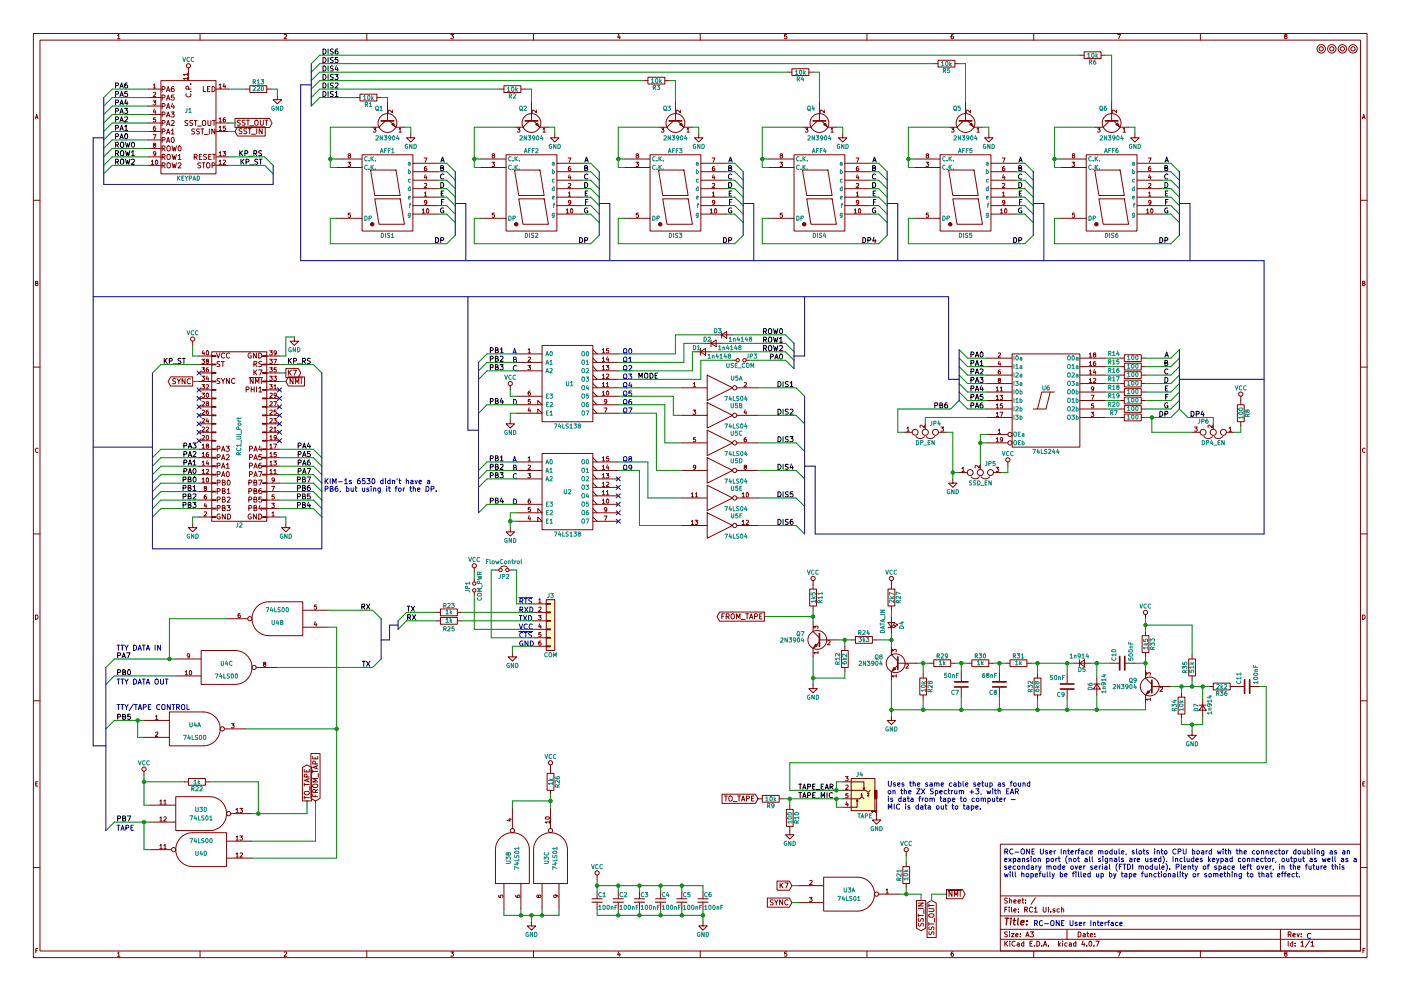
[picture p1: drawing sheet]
<svg xmlns="http://www.w3.org/2000/svg" width="420mm" height="297mm" viewBox="0 0 420 297" stroke-linecap="round" stroke-linejoin="round" font-family="sans-serif">
<g fill="none" stroke="#840000" stroke-width=".3">
<path d="M10 10h400v277h-400zM12 12h396v273.1h-396zM35.3 10.7l.3-.4v1.3M35.3 11.6h.7M60 10v2M85.2 10.4l.5-.1 .3 .4-.8 .9h.8M110 10v2M135.2 10.3h.8l-.4 .5 .4 .3-.1 .4h-.7M160 10v2M185.5 10.2l-.3 1h.8M185.9 10.8v.8M210 10v2"/>
<path d="M235.9 10.3h-.6v.6h.6l.1 .5-.3 .2-.4-.1M260 10v2M280 19.1h1.3M281.3 18.1h5.1v2h-5.1zM285.9 10.3l-.6 .3-.1 .8 .3 .2 .4-.1v-.6l-.4-.1-.3 .3M286.4 19.1h1.3M310 10v2M323.8 16.5h1.3M325.1 15.5h5.1v2.1h-5.1zM330.2 16.5h1.3M335.2 10.3h.8l-.5 1.3M360 10v2"/>
<path d="M385.5 10.9l-.3-.3 .3-.3 .4 .1v.4a.5 .5 0 0 0-.5 .2 .5 .5 0 0 0 0 .5l.3 .1 .3-.2-.3-.5M10.6 35.6l.4-1.3 .4 1.3M10.7 35.2h.6M44.4 26.7h3.9M44.4 29.2h3.9M44.4 31.8h3.9M44.4 34.3h3.9M44.4 36.9h3.9M44.4 39.4h3.9M45.9 30.2h.8l-.4 .5 .4 .1v.6h-.8M46 25.5l.4-.4v1.3M46 27.8l.5-.1 .2 .3-.8 .9h.8"/>
<path d="M46 26.4h.7M46.3 32.7l-.3 .9h.8M46.6 37.8l-.5 .3-.1 .7 .2 .3 .5-.1-.1-.6-.4-.1-.2 .2M46.6 33.2v.8M46.7 35.3h-.6l-.1 .6h.7v.5h-.7M48.3 24.2h16.5v27.9h-16.5zM48.6 39.5l.8-.1v-.6l-.8-.2v1.6M48.6 36.9l.8-.1v-.5l-.8-.2v1.5M48.6 34.4l.8-.1v-.6l-.8-.1v1.5M48.6 31.8h.8v-.6l-.8-.2v1.5M48.6 29.3l.8-.1v-.6l-.8-.1v1.5M48.6 26.8l.8-.1v-.6l-.8-.2v1.6"/>
<path d="M49.9 37.6l.5-1.5 .6 1.5M49.9 35.1l.5-1.5 .6 1.5M49.9 32.5l.5-1.5 .6 1.5M49.9 30l.5-1.5 .6 1.5M49.9 27.5l.5-1.6 .6 1.6M50.1 39.7h.7M50.1 37.2h.7M50.1 34.7h.7M50.1 32.1h.7M50.1 29.6h.7M50.1 27h.7M51.3 33.6h.9l-.5 .5 .5 .3v.5l-.3 .2-.6-.2"/>
<path d="M51.4 39.1l.4-.5v1.6M51.4 36.3l.5-.2 .3 .4-.9 1.1h.9M51.7 30.9l-.3 1.1h.9M52.1 25.9l-.7 .4v.9l.3 .3 .5-.2-.1-.7-.4-.1-.3 .3M52.1 31.5v1M52.2 28.5h-.8v.7l.7-.1 .1 .6-.3 .3-.5-.1M55.9 28.1a.68 .68 0 0 0 .6 1 .68 .68 0 0 0 .6-1M56.2 23.5h-1.3l.4 .4M56.2 22.3h-1.3l.4 .3M56.2 21.9v.7M56.2 23.2v.7M56.3 36.2l-.8 .1a.63 .63 0 0 0 .8 .7l-.1 .6h-.8"/>
<path d="M56.5 20.4v3.8M56.6 26.7l-.1-.7-.6-.1-.1 .8h1.5M57.1 27.4h.2M57.1 25.2h.2M57.8 36.2l-.8 .1a.63 .63 0 0 0 .7 .7l-.1 .6h-.7M58.2 36.1h.9M58.4 38.7l-.8 .1a.63 .63 0 0 0 .7 .8l-.1 .5h-.7M58.6 36.1v1.5M59.2 37.8h1.2M59.8 38.7l-.8 .1a.63 .63 0 0 0 .7 .8v.5h-.8M60.2 38.6h.9M60.7 38.6v1.6"/>
<path d="M60.9 36.2l.4-.1 .3 .2v1.1l-.3 .2-.5-.2-.1-.8zM61 25.9v1.6h.7M62.2 26.7h.5M62.4 36.1v1.2l.3 .3 .5-.3v-1.2M62.8 38.6v1.6M63 25.9h-.8v1.6h.8M63.6 25.9a.77 .77 0 0 1 .9 .8 .77 .77 0 0 1-.9 .8zM63.8 36.1h.8M64.2 36.1v1.5M64.4 38.6v1.6l-.9-1.6v1.6M64.8 26.7h3.8M64.8 36.9h3.8"/>
<path d="M64.8 39.4h3.8M65.7 25.5l.4-.4v1.3M65.7 38.2l.4-.4v1.3M65.7 35.6l.4-.3v1.3M65.7 26.4h.7M65.7 39.1h.7M65.7 36.6h.7M67.2 25.1l-.3 .9h.8M67.5 35.3l-.5 .3-.1 .7 .3 .3 .4-.2-.1-.6h-.3l-.3 .2M67.5 25.5v.9M67.6 37.8h-.6l-.1 .6h.7v.6h-.7M70.5 35.5h10.3l.8 1.4-.8 1.3h-10.3z"/>
<path d="M71.2 38h8.4v2.8h-8.4l-.7-1.4zM72.1 36.1l-.9 .1a.63 .63 0 0 0 .8 .8l-.1 .5h-.7M72.6 38.6l-.8 .1a.63 .63 0 0 0 .7 .8l-.1 .5h-.7M73.5 36.1l-.8 .1a.63 .63 0 0 0 .7 .8v.5h-.8M73.7 26.7h1.2M73.9 36h.9M74 38.6l-.8 .1a.63 .63 0 0 0 .7 .8v.5h-.8M74.4 36v1.6M74.4 38.6h.9M74.9 38.6v1.5M74.9 25.7h5.1v2h-5.1zM75 37.7h1.1"/>
<path d="M76.6 36.1l.5-.1 .3 .3v1l-.3 .3-.6-.3-.1-.8zM77 38.6v1.5M78.1 36v1.3l.3 .3 .6-.3v-1.3M78.6 38.6v1.5l-.9-1.5v1.5M79.5 36h.8M79.9 36v1.6M80 26.7h1.3M83.2 28.6v1.3h1.3l-1.3 1.3-1.3-1.3h1.3M106.7 29.2h1.2M107.9 28.2h5.1v2.1h-5.1zM112 38.3h.8l-.5 .5 .4 .1v.6h-.7M113 29.2h1.3"/>
<path d="M115.6 36.2l-1.9 1.9h-2.6M116.2 30.5v5.7M116.8 36.2l1.9 1.9h2.6M117.7 33v.8l-.9-.8-.4 .2 .1 .5M119.7 38.7l.3-.4v1.3M119.7 39.6h.7M149.9 26.7h1.2M151.1 25.7h5.1v2h-5.1zM155.1 38.3h.8l-.4 .5 .4 .1v.6h-.8M156.2 26.7h1.3M158.7 36.2l-1.9 1.9h-2.5M159.4 30.5v5.7"/>
<path d="M160 36.2l1.9 1.9h2.6M160.9 33v.8l-1-.8-.3 .2 .1 .5M162.8 38.7l.4-.4v1.3M162.8 39.6h.8M193 24.2h1.3M194.3 23.2h5.1v2h-5.1zM198.3 38.3h.8l-.4 .5 .4 .1v.6h-.8M199.4 24.2h1.3M201.9 36.2l-1.9 1.9h-2.5M202.6 30.5v5.7M203.2 36.2l1.9 1.9h2.5M204 33v.8l-.9-.8-.3 .2 .1 .5"/>
<path d="M206 38.7l.4-.4v1.3M206 39.6h.7M236.2 21.6h1.3M237.5 20.6h5.1v2h-5.1zM241.5 38.3h.8l-.4 .5 .3 .1v.6h-.7M242.6 21.6h1.2M245.1 36.2l-1.9 1.9h-2.5M245.7 30.5v5.7M246.4 36.2l1.9 1.9h2.5M247.2 33v.8l-.9-.8-.4 .2 .1 .5M249.2 38.7l.4-.4v1.3M249.2 39.6h.7"/>
<path d="M285.3 38.3h.8l-.4 .5 .4 .1v.6h-.8M288.9 36.2l-1.9 1.9h-2.5M289.6 30.5v5.7M290.2 36.2l1.9 1.9h2.5M291 33v.8l-.9-.8-.3 .2 .1 .5M293 38.7l.4-.4v1.3M293 39.6h.7M329.1 38.3h.8l-.4 .5 .4 .1v.6h-.8M332.7 36.2l-1.9 1.9h-2.5M333.4 30.5v5.7M334 36.2l1.9 1.9h2.6M334.8 33v.8l-.9-.8-.3 .2 .1 .5"/>
<path d="M336.8 38.7l.4-.4v1.3M336.8 39.6h.7M408.6 35.6l.4-1.3 .4 1.3M408.7 35.2h.6M44.4 47h3.9M44.4 41.9h3.9M44.4 44.5h3.9M44.4 49.6h3.9M45.4 48.3l.3-.3v1.3M45.4 49.3h.7M45.9 40.4h.9l-.6 1.2M46.2 43.4l-.2-.2 .2-.3 .5 .1v.3a.52 .52 0 0 0-.6 .2 .52 .52 0 0 0 0 .6h.6l-.2-.7"/>
<path d="M46.7 46l-.2 .2h-.4v-.6l.4-.1 .2 .2v.7l-.6 .3M46.7 48.1l.2-.1a.61 .61 0 0 1 .5 .6 .61 .61 0 0 1-.6 .6zM48.6 42l.8-.1v-.6l-.8-.1v1.5M48.6 44.5h.8v-.6l-.8-.2v1.5M48.6 47.1l.8-.1v-.6l-.8-.1v1.5M48.6 49.6l.8-.1v-.5l-.8-.2v1.5M49 44.5l.5 .7M49 47.1l.5 .7M49 49.6l.5 .7M49.9 42.7l.5-1.5 .6 1.5M49.9 40.2l.5-1.6 .6 1.6M50.1 42.3h.7"/>
<path d="M50.1 44l.3-.3 .6 .3-.1 1.2-.8-.2zM50.1 46.5l.3-.2 .6 .2-.1 1.2-.8-.1zM50.1 49l.3-.2 .6 .2-.1 1.3-.8-.2zM51.4 40.2h.8M51.6 41.3l.1-.1a.74 .74 0 0 1 .6 .8 .74 .74 0 0 1-.7 .6l-.2-.5zM51.6 43.7l.4 1.5 .2-1 .4 1 .3-1.5M51.6 46.3l.4 1.5 .2-1.1 .4 1.1 .3-1.5M51.6 48.8l.4 1.5 .2-1.1 .4 1.1 .3-1.5M53.4 46.7l.5-.4v1.5M53.4 49l.6-.2 .3 .4-.9 1.1h.9M53.4 47.8h.9M53.6 43.8l.2-.1a.74 .74 0 0 1 .5 .8 .74 .74 0 0 1-.7 .7l-.2-.5z"/>
<path d="M58.2 47.1l.8-.1 .1-.6-.9-.1v1.5M58.6 47.1l.5 .7M59.8 47h.5M60.2 48.9l-.8 .1a.63 .63 0 0 0 .7 .7l-.1 .6h-.7M60.5 46.3h-.7v1.5h.7M60.6 48.8h.9M61.1 48.8v1.5M61.3 40.3h1.1M62 46.3l-.9 .1a.63 .63 0 0 0 .8 .8l-.1 .5h-.7M62 49l.3-.2 .6 .2-.2 1.3-.7-.2zM62.6 47h.5M63.3 46.3h-.7v1.5h.7"/>
<path d="M63.6 49.6l.7-.1 .1-.5-.8-.2v1.5M63.8 46.3h.8M64.2 46.3v1.5M64.8 47h3.8M64.8 49.6h3.8M65.7 48.3l.4-.3v1.3M65.7 45.8l.4-.3v1.2M65.7 49.3h.7M65.7 46.7h.7M66.9 45.5h.7l-.4 .4 .4 .1v.6h-.7M66.9 48.1l.5-.1 .2 .3-.7 1h.7M75.5 40.2h1.1"/>
<path d="M101 50.2h7.6M101 47.7h7.6M104.3 48.6h.8l-.4 .5 .4 .1v.6h-.8M104.6 46.6l-.2-.2 .2-.3 .5 .1v.3a.52 .52 0 0 0-.6 .2 .52 .52 0 0 0 0 .5h.6l-.2-.6M108.6 46.4h15.2v22.9h-15.2zM111.1 51h7.6l1.3 7.6h-7.6zM112.4 59.6h7.6l1.3 7.6h-7.6zM123.2 40v1.3h1.3l-1.3 1.3-1.3-1.3h1.3M123.8 59.1h7.6M123.8 56.6h7.6M123.8 54h7.6M123.8 51.5h7.6"/>
<path d="M123.8 48.9h7.6M127.2 47.4h.8l-.5 1.2M127.3 57.9l.3-.4v1.3M127.3 55.1l.5-.1 .2 .3-.8 .9h.8M127.3 58.8h.7M127.6 52.4l-.3 .9h.7M127.9 49.9l-.6 .3v.7l.2 .3 .4-.2v-.6h-.4l-.2 .2M127.9 52.8v.9M144.1 50.2h7.7M144.1 47.7h7.7M147.5 48.6h.8l-.4 .5 .4 .1v.6h-.8M147.8 46.6l-.2-.2 .2-.3 .5 .1v.3a.52 .52 0 0 0-.6 .2 .52 .52 0 0 0 0 .5h.6l-.2-.6"/>
<path d="M151.8 46.4h15.2v22.9h-15.2zM154.3 51h7.6l1.3 7.6h-7.6zM155.6 59.6h7.6l1.3 7.6h-7.7zM166.4 40v1.3h1.2l-1.2 1.3-1.3-1.3h1.3M167 59.1h7.6M167 56.6h7.6M167 54h7.6M167 51.5h7.6M167 48.9h7.6M170.4 47.4h.8l-.5 1.2M170.5 57.9l.3-.4v1.3M170.5 55.1l.4-.1 .3 .3-.8 .9h.8"/>
<path d="M170.5 58.8h.7M170.7 52.4l-.2 .9h.7M171 49.9l-.5 .3v.7l.2 .3 .4-.2-.1-.6h-.3l-.2 .2M171 52.8v.9M187.3 50.2h7.6M187.3 47.7h7.6M190.7 48.6h.8l-.4 .5 .3 .1v.6h-.7M191 46.6l-.2-.2 .2-.3 .4 .1v.3a.52 .52 0 0 0-.5 .2 .52 .52 0 0 0-.1 .5h.6l-.1-.6M194.9 46.4h15.3v22.9h-15.3zM197.5 51h7.6l1.3 7.6h-7.6zM198.8 59.6h7.6l1.2 7.6h-7.6zM209.5 40v1.3h1.3l-1.3 1.3-1.2-1.3h1.2"/>
<path d="M210.2 59.1h7.6M210.2 56.6h7.6M210.2 54h7.6M210.2 51.5h7.6M210.2 48.9h7.6M213.6 47.4h.8l-.5 1.2M213.6 57.9l.4-.4v1.3M213.6 55.1l.5-.1 .3 .3-.8 .9h.8M213.6 58.8h.8M213.9 52.4l-.3 .9h.8M214.2 49.9l-.5 .3-.1 .7 .3 .3 .4-.2-.1-.6h-.3l-.3 .2M214.2 52.8v.9"/>
<path d="M230.5 50.2h7.6M230.5 47.7h7.6M233.9 48.6h.8l-.5 .5 .4 .1v.6h-.7M234.2 46.6l-.2-.2 .2-.3 .4 .1v.3a.52 .52 0 0 0-.5 .2 .52 .52 0 0 0-.1 .5h.6l-.2-.6M238.1 46.4h15.3v22.9h-15.3zM240.7 51h7.6l1.3 7.6h-7.7zM241.9 59.6h7.7l1.2 7.6h-7.6zM252.7 40v1.3h1.3l-1.3 1.3-1.2-1.3h1.2M253.4 59.1h7.6M253.4 56.6h7.6M253.4 54h7.6M253.4 51.5h7.6"/>
<path d="M253.4 48.9h7.6M256.7 47.4h.9l-.6 1.2M256.8 57.9l.4-.4v1.3M256.8 55.1l.5-.1 .2 .3-.8 .9h.8M256.8 58.8h.7M257.1 52.4l-.3 .9h.8M257.4 49.9l-.5 .3-.1 .7 .2 .3 .5-.2-.1-.6h-.4l-.2 .2M257.4 52.8v.9M274.3 50.2h7.6M274.3 47.7h7.6M277.7 48.6h.8l-.4 .5 .3 .1v.6h-.7M278 46.6l-.2-.2 .2-.3 .4 .1v.3a.52 .52 0 0 0-.5 .2 .52 .52 0 0 0-.1 .5h.6l-.1-.6"/>
<path d="M281.9 46.4h15.3v22.9h-15.3zM284.5 51h7.6l1.3 7.6h-7.7zM285.7 59.6h7.7l1.2 7.6h-7.6zM296.5 40v1.3h1.3l-1.3 1.3-1.2-1.3h1.2M297.2 59.1h7.6M297.2 56.6h7.6M297.2 54h7.6M297.2 51.5h7.6M297.2 48.9h7.6M300.6 47.4h.8l-.5 1.2M300.6 57.9l.4-.4v1.3M300.6 55.1l.5-.1 .2 .3-.7 .9h.7"/>
<path d="M300.6 58.8h.7M300.9 52.4l-.3 .9h.8M301.2 49.9l-.5 .3-.1 .7 .3 .3 .4-.2-.1-.6h-.3l-.3 .2M301.2 52.8v.9M318.1 50.2h7.7M318.1 47.7h7.7M321.5 48.6h.8l-.4 .5 .3 .1v.6h-.7M321.8 46.6l-.2-.2 .2-.3 .4 .1v.3a.52 .52 0 0 0-.5 .2 .52 .52 0 0 0-.1 .5h.6l-.1-.6M325.8 46.4h15.2v22.9h-15.2zM328.3 51h7.6l1.3 7.6h-7.6zM329.6 59.6h7.6l1.3 7.6h-7.7zM340.4 40v1.3h1.2l-1.2 1.3-1.3-1.3h1.3"/>
<path d="M341 59.1h7.6M341 56.6h7.6M341 54h7.6M341 51.5h7.6M341 48.9h7.6M344.4 47.4h.8l-.5 1.2M344.4 57.9l.4-.4v1.3M344.4 55.1l.5-.1 .3 .3-.8 .9h.8M344.4 58.8h.8M344.7 52.4l-.3 .9h.8M345 49.9l-.5 .3-.1 .7 .3 .3 .4-.2-.1-.6h-.3l-.3 .2M345 52.8v.9"/>
<path d="M10 60h2M101 65.4h7.6M105.1 63.9h-.6l-.1 .6h.7v.5h-.7M123.8 61.6h7.6M123.8 64.2h7.6M126.7 63l.3-.4v1.3M126.7 63.9h.7M128 60.6l-.2 .2h-.4l-.1-.6 .5-.1 .2 .2-.1 .7-.5 .3M128 62.7l.2-.1a.61 .61 0 0 1 .4 .6 .61 .61 0 0 1-.5 .6zM144.1 65.4h7.7M148.3 63.9h-.6l-.1 .6h.7v.5h-.7M167 61.6h7.6"/>
<path d="M167 64.2h7.6M169.8 63l.4-.4v1.3M169.8 63.9h.8M171.2 60.6l-.3 .2h-.3l-.1-.6 .4-.1 .3 .2-.1 .7-.5 .3M171.2 62.7l.1-.1a.61 .61 0 0 1 .5 .6 .61 .61 0 0 1-.6 .6zM187.3 65.4h7.6M191.4 63.9h-.6v.6h.6v.5h-.6M210.2 61.6h7.6M210.2 64.2h7.6M213 63l.4-.4v1.3M213 63.9h.7M214.4 60.6l-.3 .2h-.4v-.6l.4-.1 .3 .2-.1 .7-.6 .3"/>
<path d="M214.4 62.7l.1-.1a.61 .61 0 0 1 .5 .6 .61 .61 0 0 1-.6 .6zM230.5 65.4h7.6M234.6 63.9h-.6v.6h.6v.5h-.6M253.4 61.6h7.6M253.4 64.2h7.6M256.2 63l.4-.4v1.3M256.2 63.9h.7M257.5 60.6l-.2 .2h-.4v-.6l.4-.1 .2 .2v.7l-.6 .3M257.5 62.7l.2-.1a.61 .61 0 0 1 .5 .6 .61 .61 0 0 1-.6 .6zM274.3 65.4h7.6M278.4 63.9h-.6v.6h.6v.5h-.6M297.2 61.6h7.6"/>
<path d="M297.2 64.2h7.6M300 63l.4-.4v1.3M300 63.9h.7M301.3 60.6l-.2 .2h-.4v-.6l.4-.1 .2 .2v.7l-.6 .3M301.3 62.7l.2-.1a.61 .61 0 0 1 .5 .6 .61 .61 0 0 1-.6 .6zM318.1 65.4h7.7M322.2 63.9h-.6v.6h.6v.5h-.6M341 61.6h7.6M341 64.2h7.6M343.8 63l.4-.4v1.3M343.8 63.9h.8M345.2 60.6l-.3 .2h-.3l-.1-.6 .4-.1 .3 .2-.1 .7-.5 .3"/>
<path d="M345.2 62.7l.1-.1a.61 .61 0 0 1 .5 .6 .61 .61 0 0 1-.6 .6zM408 60h2M10.7 84.9l.5-.1 .1-.4-.6-.1v1.3h.5l.2-.4-.3-.3M216.4 99.4v2M408.7 84.9l.5-.1 .1-.4-.6-.1v1.3h.5l.2-.4-.3-.3M10 110h2M51.2 113h6.6v2.7h-6.6l-.8-1.4zM52.7 113.6l-.8 .1a.63 .63 0 0 0 .7 .7l-.1 .5h-.7M53.1 113.5l.5 .8 .5-.8M53.6 114.3v.7M55.5 113.5v1.5l-.9-1.5v1.5M57.1 113.7a.68 .68 0 0 0-1 .6 .68 .68 0 0 0 1 .6"/>
<path d="M57.8 102.3v1.2M59.7 119.4h3.8M59.7 106.7h3.8M59.7 116.9h3.8M59.7 114.3h3.8M59.7 111.8h3.8M59.7 109.3h3.8M60.6 117.8h.7l-.4 .5 .4 .1v.6h-.7M60.6 115.3h.7l-.4 .5 .4 .1v.5h-.7M60.6 112.8h.7l-.4 .4 .4 .1v.6h-.7M60.6 110.2h.7l-.4 .5 .4 .1v.6h-.7M60.6 107.7h.7l-.4 .5 .4 .1v.5h-.7"/>
<path d="M60.9 105.1l-.3 .9h.8M61.2 105.5v.9M61.8 115.4l.5-.1 .3 .4-.8 .9h.8M62 117.9l.1-.1a.61 .61 0 0 1 .5 .7 .61 .61 0 0 1-.6 .5zM62 105.2l.1-.1a.61 .61 0 0 1 .5 .7 .61 .61 0 0 1-.6 .5zM62.1 108.2l-.3-.2 .3-.3 .4 .1v.3a.52 .52 0 0 0-.5 .2 .52 .52 0 0 0-.1 .5h.6l-.2-.6M62.1 112.7l-.3 .9h.8M62.4 110.2l-.5 .3-.1 .7 .3 .3 .4-.1-.1-.6-.3-.1-.3 .2M62.4 113.2v.8M63.5 105.4h16.5v50.8h-16.5zM63.5 106.6h1.3v.2h-1.3zM63.5 109.1h1.3v.3h-1.3z"/>
<path d="M63.5 111.7h1.3v.2h-1.3zM63.5 114.2h1.3v.3h-1.3zM63.5 116.7h1.3v.3h-1.3zM63.5 119.3h1.3v.2h-1.3zM64.9 105.8l.6 1.5 .5-1.5M66 108.4l-.8 .1a.63 .63 0 0 0 .7 .8l-.1 .5h-.7M66 113.5l-.8 .1a.63 .63 0 0 0 .7 .8l-.1 .5h-.7M66.4 113.4l.5 .8 .5-.8M66.4 108.3h.9M66.8 108.3v1.6M66.9 114.2v.7M67.3 106a.68 .68 0 0 0-.9 .6 .68 .68 0 0 0 .9 .6"/>
<path d="M68.8 113.4v1.5l-.9-1.5v1.5M68.9 106a.68 .68 0 0 0-1 .6 .68 .68 0 0 0 1 .6M70.4 113.6a.68 .68 0 0 0-1 .6 .68 .68 0 0 0 1 .6M73.8 116.8l.7-.1 .1-.6-.8-.1v1.5M74.7 113.2h4.1M75.3 105.9a.69 .69 0 0 0-.9 .7 .69 .69 0 0 0 1 .6v-.5h-.3M75.3 116v1.5M75.3 116.7h.9M75.9 113.4v1.5l-.9-1.5v1.5M76.1 109.2l.8-.1 .1-.6-.9-.2v1.6M76.1 110.9v1.5M76.2 116v1.5"/>
<path d="M76.4 111.5l.6 .9M76.5 109.2l.5 .7M76.6 114.9v-1.5l.5 1.1 .5-1.1v1.5M76.9 105.8v1.5l-.9-1.5v1.5M76.9 116v1.5M77 110.9l-.9 .8M77.5 110.9h1.1l-.7 1.5M77.6 105.8a.77 .77 0 0 1 .9 .8 .77 .77 0 0 1-.9 .7zM77.6 116.4l.5-.4v1.5M77.6 117.5h.9M78.4 113.4v1.5M78.5 108.4l-.8 .1a.63 .63 0 0 0 .7 .8l-.1 .5h-.7"/>
<path d="M78.7 106.6h1.3v.2h-1.3zM78.7 109.1h1.3v.3h-1.3zM78.7 111.7h1.3v.2h-1.3zM78.7 114.2h1.3v.3h-1.3zM78.7 116.7h1.3v.3h-1.3zM78.7 119.3h1.3v.2h-1.3zM80 119.4h3.8M80 106.7h3.8M80 116.9h3.8M80 114.3h3.8M80 111.8h3.8M80 109.3h3.8"/>
<path d="M80.9 115.3h.8l-.5 .5 .4 .1v.5h-.7M80.9 112.8h.8l-.5 .4 .4 .1v.6h-.7M80.9 110.2h.8l-.5 .5 .4 .1v.6h-.7M80.9 107.7h.8l-.5 .5 .4 .1v.5h-.7M80.9 105.1h.8l-.5 .5 .4 .1v.6h-.7M80.9 117.9l.5-.1 .3 .4-.8 .9h.8M82.1 112.8h.8l-.5 .4 .4 .1v.6h-.7M82.1 107.7h.8l-.5 1.3M82.2 115.7l.3-.4v1.3M82.2 116.6h.7M82.8 110.2h-.6v.6h.6v.6h-.6M82.9 118.4l-.2 .2h-.4l-.1-.7 .5-.1 .2 .3-.1 .7-.5 .3"/>
<path d="M82.9 105.7l-.2 .2h-.4l-.1-.7 .5-.1 .2 .3-.1 .7-.5 .3M85.7 110.4h3.7l.8 1.4-.8 1.4h-3.7zM86.5 113h4.8v2.7h-4.8l-.8-1.4zM86.5 111v1.5M86.6 113.2h4.1M86.7 111.6l.7 .9M87.4 111l-.9 .8M87.9 113.5v1.5l-.9-1.5v1.5M87.9 111h1l-.7 1.5M88.3 101v1.3h1.2l-1.2 1.2-1.3-1.2h1.3M88.6 115v-1.5l.5 1.1 .5-1.1v1.5M90.3 113.5v1.5"/>
<path d="M153 115.6v1.3M154.9 106.1h7.7M154.9 108.6h7.7M154.9 111.2h7.7M154.9 118.8h7.7M158.3 109.6h.8l-.4 .5 .4 .1v.5h-.8M158.4 104.9l.3-.4v1.3M158.4 107.1l.5-.1 .2 .4-.8 .9h.8M158.4 105.8h.7M159 117.2l-.6 .3v.7l.2 .3 .5-.2-.1-.6h-.4l-.2 .2M159.1 119.7h-.7v.6h.7v.6h-.7M162.6 103.5h15.2v22.9h-15.2z"/>
<path d="M177.8 106.1h7.6M177.8 108.6h7.6M177.8 111.2h7.6M177.8 118.8h7.6M177.8 117.5l1.3 1.3M177.8 116.2h7.6M177.8 115l1.3 1.2M177.8 113.7h7.6M177.8 112.4l1.3 1.3M177.8 109.9l1.3 1.3M177.8 107.4l1.3 1.2M177.8 104.8l1.3 1.3"/>
<path d="M180.6 117.6l.4-.4v1.3M180.6 115l.4-.3v1.2M180.6 112.5l.4-.4v1.3M180.6 109.9l.4-.3v1.3M180.6 107.4l.4-.4v1.3M180.6 104.9l.4-.4v1.3M180.6 108.3h.8M180.6 105.8h.8M180.6 118.5h.8M180.6 115.9h.8M180.6 113.4h.8M180.6 110.9h.8"/>
<path d="M181.8 109.6h.8l-.5 .5 .4 .1v.5h-.7M181.9 115l.3-.3v1.2M181.9 112.2l.4-.1 .3 .4-.8 .9h.8M181.9 115.9h.7M182 117.3l.1-.1a.61 .61 0 0 1 .5 .6 .61 .61 0 0 1-.6 .6zM182.1 107l-.2 .9h.7M182.4 107.5v.8M182.5 104.5h-.6v.6h.6v.5h-.6M204.5 116.2h7.6M207.9 115l.4-.3v1.2M207.9 115.9h.7M208.3 105.4h5.1"/>
<path d="M210.1 105.4l1.5-1v2.1zM210.1 104.4v2.1M211.5 102.9h5M212.1 112.4l7.6 3.8-7.6 3.9zM213.2 102.9l1.6-1v2zM213.2 101.9v2M214.6 100.4h5.1M216.4 100.4l1.5-1v2zM219.7 108h1M221 116.2h6.3M223.2 114.8l.4-.1 .3 .3-.8 .9h.8M223.8 108h1"/>
<path d="M295.9 107.4h7.6M295.9 109.9h7.6M295.9 112.4h7.6M295.9 115h7.6M295.9 117.5h7.6M298.8 116.3l.3-.4v1.3M298.8 118.8l.3-.3v1.2M298.8 117.2h.7M298.8 119.7h.7M299.4 105.9l.4-.1 .3 .3-.8 .9h.8M299.6 113.9l-.2-.2 .2-.3 .4 .1v.3a.52 .52 0 0 0-.5 .2 .52 .52 0 0 0-.1 .5h.6l-.2-.6M299.6 108.2l-.2 1h.7"/>
<path d="M299.9 118.5h.8l-.4 .5 .3 .1v.5h-.7M299.9 110.9l-.5 .3v.7l.2 .2 .4-.1-.1-.6-.3-.1-.2 .3M299.9 108.7v.9M300 116.3l.3-.4v1.3M300 117.2h.7M303.5 106.1h20.3v27.9h-20.3zM315 117.5l-1.3 5.1h-2.6M316.2 117.5h-3.8l-1.3 5.1h-1.2M323.8 107.4h7.7M323.8 109.9h7.7M323.8 112.4h7.7M323.8 115h7.7"/>
<path d="M323.8 117.5h7.7M326.7 113.8l.4-.4v1.3M326.7 111.2l.4-.3v1.2M326.7 108.7l.4-.4v1.3M326.7 106.1l.4-.3v1.2M326.7 114.7h.7M326.7 112.1h.7M326.7 109.6h.7M326.7 107h.7M327.2 118.5h.9l-.6 1.2M327.9 113.5l.5-.1 .2 .4-.8 .9h.8M328 116.5l-.2 .2-.4-.1v-.6l.4-.1 .2 .3v.7l-.6 .3"/>
<path d="M328.1 106.3l-.2-.2 .2-.3 .5 .1v.3a.52 .52 0 0 0-.6 .1 .52 .52 0 0 0 0 .6h.6l-.2-.6M328.2 110.8l-.3 .9h.8M328.5 108.3l-.5 .3-.1 .7 .2 .3 .5-.1-.1-.6-.4-.1-.2 .2M328.5 111.3v.8M335.9 107.4h1.3M335.9 109.9h1.3M335.9 112.4h1.3M335.9 115h1.3M335.9 117.5h1.3M337.2 106.3h5.1v2.1h-5.1zM337.2 108.9h5.1v2h-5.1zM337.2 111.4h5.1v2h-5.1z"/>
<path d="M337.2 114h5.1v2h-5.1zM337.2 116.5h5.1v2h-5.1zM337.2 119h5.1v2.1h-5.1zM342.3 107.4h1.2M342.3 109.9h1.2M342.3 112.4h1.2M342.3 115h1.2M342.3 117.5h1.2M372.1 118.8v2.5M408 110h2M11.4 134.4a.58 .58 0 0 0-.8 .6 .58 .58 0 0 0 .8 .5M59.7 132.1h3.8"/>
<path d="M59.7 129.6h3.8M59.7 139.7h3.8M59.7 127h3.8M59.7 137.2h3.8M59.7 124.5h3.8M59.7 134.7h3.8M59.7 122h3.8M60.6 130.6l.5-.1 .2 .4-.7 .9h.7M60.6 128.1l.5-.1 .2 .4-.7 .9h.7M60.6 138.5l.4-.3v1.2M60.6 125.6l.5-.1 .2 .3-.7 .9h.7M60.6 136l.4-.4v1.3"/>
<path d="M60.6 123l.5-.1 .2 .4-.7 .9h.7M60.6 133.4l.4-.3v1.3M60.6 120.5l.5-.1 .2 .3-.7 1h.7M60.6 139.4h.7M60.6 136.9h.7M60.6 134.4h.7M61.8 128.1l.5-.1 .3 .4-.8 .9h.8M62 130.6l.1-.1a.61 .61 0 0 1 .5 .7 .61 .61 0 0 1-.6 .5zM62.1 133.6l-.3-.2 .3-.3 .4 .1v.3a.52 .52 0 0 0-.5 .2 .52 .52 0 0 0-.1 .5h.6l-.2-.6M62.1 120.9l-.3-.2 .3-.3 .4 .1v.3a.52 .52 0 0 0-.5 .2 .52 .52 0 0 0-.1 .5h.6l-.2-.6M62.1 138.1l-.3 .9h.8M62.1 125.4l-.3 .9h.8"/>
<path d="M62.4 135.6l-.5 .3-.1 .7 .3 .3 .4-.1-.1-.6-.3-.1-.3 .2M62.4 122.9l-.5 .3-.1 .7 .3 .3 .4-.1-.1-.6-.3-.1-.3 .2M62.4 125.9v.8M62.4 138.6v.8M63.5 121.8h1.3v.3h-1.3zM63.5 124.4h1.3v.2h-1.3zM63.5 126.9h1.3v.3h-1.3zM63.5 129.4h1.3v.3h-1.3zM63.5 132h1.3v.2h-1.3zM63.5 134.5h1.3v.3h-1.3zM63.5 137.1h1.3v.2h-1.3zM63.5 139.6h1.3v.3h-1.3z"/>
<path d="M65.1 139.6h.8v-.6l-.8-.2v1.5M65.1 137.1l.8-.1v-.6l-.8-.1v1.5M65.1 134.6l.8-.1v-.6l-.8-.2v1.6M66.4 137.8l.6-1.5 .5 1.5M66.4 135.3l.6-1.6 .5 1.6M66.6 139.9h.7M66.6 137.4h.7M66.6 134.8h.7M67.8 133.7h1l-.6 .6 .6 .3-.1 .5-.2 .2-.7-.2M67.9 139.3l.4-.5v1.5M67.9 136.4l.6-.1 .3 .4-1 1.1h1M74.8 134.6l.8-.1v-.6l-.8-.2v1.6"/>
<path d="M74.8 137.1l.8-.1v-.6l-.8-.1v1.5M74.8 139.6h.8v-.6l-.8-.2v1.5M76.1 135.3l.6-1.6 .5 1.6M76.1 137.8l.6-1.5 .5 1.5M76.3 139.9h.7M76.3 137.4h.7M76.3 134.8h.7M78 133.7l-.4 1.1h.9M78.3 138.8l-.7 .4v.9l.3 .2 .5-.1-.1-.7-.4-.1-.3 .3M78.3 134.3v1M78.4 136.3h-.8v.7l.7-.1 .2 .6-.3 .3-.6-.1M78.7 121.8h1.3v.3h-1.3z"/>
<path d="M78.7 124.4h1.3v.2h-1.3zM78.7 126.9h1.3v.3h-1.3zM78.7 129.4h1.3v.3h-1.3zM78.7 132h1.3v.2h-1.3zM78.7 134.5h1.3v.3h-1.3zM78.7 137.1h1.3v.2h-1.3zM78.7 139.6h1.3v.3h-1.3zM80 132.1h3.8M80 129.6h3.8M80 139.7h3.8M80 127h3.8M80 137.2h3.8"/>
<path d="M80 124.5h3.8M80 134.7h3.8M80 122h3.8M80.9 128.1l.5-.1 .3 .4-.8 .9h.8M80.9 138.5l.4-.3v1.2M80.9 125.6l.5-.1 .3 .3-.8 .9h.8M80.9 136l.4-.4v1.3M80.9 123l.5-.1 .3 .4-.8 .9h.8M80.9 133.4l.4-.3v1.3M80.9 120.5l.5-.1 .3 .3-.8 1h.8M80.9 130.9l.4-.4v1.3M80.9 139.4h.8"/>
<path d="M80.9 136.9h.8M80.9 134.4h.8M80.9 131.8h.8M82.1 138.2h.8l-.5 .4 .4 .1v.6h-.7M82.1 125.5h.8l-.5 .4 .4 .1v.6h-.7M82.1 133.1h.8l-.5 1.3M82.1 120.4h.8l-.5 1.3M82.2 128.4l.3-.4v1.3M82.2 129.3h.7M82.8 135.6h-.6v.6h.6v.6h-.6M82.8 122.9h-.6v.6h.6v.6h-.6M82.9 131.1l-.2 .2h-.4l-.1-.7 .5-.1 .2 .3-.1 .7-.5 .3"/>
<path d="M153 125.8v1.2h1.3l-1.3 1.3-1.2-1.3h1.2M154.9 123.9h7.7l-1.3-1.3v1.3M154.9 121.3h7.7l-1.3-1.2v1.2M154.9 138.5h7.7M158.4 137.2l.3-.3v1.3M158.4 139.5l.5-.1 .2 .4-.8 .9h.8M158.4 138.2h.7M158.7 122.2l-.3 .9h.8M159 122.7v.9M162.6 135.9h15.2v22.9h-15.2zM177.8 138.5h7.6M177.8 139.7l1.3 1.3"/>
<path d="M177.8 137.2l1.3 1.3M177.8 123.9h7.6M177.8 121.3h7.6M177.8 122.6l1.3 1.3M177.8 120.1l1.3 1.2M180.6 139.8l.4-.4v1.3M180.6 137.2l.4-.3v1.3M180.6 138.2h.8M181.2 122.3h.8l-.5 1.3M182 120.3l-.3 .2h-.3l-.1-.7 .4-.1 .3 .3-.1 .7-.5 .3M182.1 139.4l-.2 .9h.7M182.4 139.8v.9"/>
<path d="M182.5 136.9h-.6v.6h.6v.5h-.6M204.5 124.5h7.6M204.5 132.8h7.6M207.8 122.9h.8l-.4 .5 .4 .1v.6h-.8M208.6 131.2h-.6l-.1 .6h.7v.5h-.7M208.6 140l-.2 .2-.4-.1v-.6l.4-.1 .2 .3v.7l-.6 .3M212.1 120.7l7.6 3.8-7.6 3.8zM212.1 128.9l7.6 3.9-7.6 3.8zM212.1 137.2l7.6 3.8-7.6 3.8zM221 124.5h6.3M221 132.8h6.3M223.4 140l-.2-.3 .2-.3 .4 .1v.3a.52 .52 0 0 0-.5 .2 .52 .52 0 0 0-.1 .6h.6l-.2-.6"/>
<path d="M223.4 122.8l-.2 1h.7M223.7 131.2l-.5 .3v.7l.2 .2 .4-.1-.1-.6h-.3l-.2 .2M223.7 123.3v.9M271.1 129.6h2.5M272 128.4l.3-.4v1.3M272 129.3h.7M274.7 130.8a1.63 1.63 0 0 0 2.5 0M277.2 127.4v.8l-.9-.8-.4 .3 .1 .5M277.5 127v1.6M277.7 130.8a1.63 1.63 0 0 0 2.6 0M281.4 129.6h2.4M282.2 128h.8l-.5 .5 .4 .1v.5h-.7"/>
<path d="M293.7 139.5v.8l-.9-.8-.4 .2 .1 .5M294 139.1v1.5M295.9 120.1h7.6M295.9 122.6h7.6M295.9 132.8h6.4M295.9 130.2h6.4M295.9 125.1h7.6M298.8 121.4l.3-.4v1.3M298.8 123.9l.3-.3v1.2M298.8 131.5l.3-.3v1.2M298.8 122.3h.7M298.8 124.8h.7"/>
<path d="M298.8 132.4h.7M299.4 129l.3-.4v1.3M299.4 129.9h.7M299.9 123.6h.8l-.5 1.2M300.6 121h-.6v.6h.6v.6h-.6M300.7 131.7l-.2 .3-.4-.1-.1-.6 .5-.1 .2 .2-.1 .7-.5 .3M302.3 138.5v1.2M323.8 120.1h7.7M323.8 122.6h7.7M323.8 125.1h7.7M327.2 123.6h.8l-.4 .4 .4 .1v.6h-.8M328 121h-.6l-.1 .6h.7v.6h-.7"/>
<path d="M335.9 120.1h1.3M335.9 122.6h1.3M335.9 125.1h1.3M337.2 121.6h5.1v2h-5.1zM337.2 124.1h5.1v2h-5.1zM342.3 120.1h1.2M342.3 122.6h1.2M342.3 125.1h1.2M357.5 129.6h2.4M358.3 128h.8l-.5 .5 .4 .1v.5h-.7M361.1 130.8a1.63 1.63 0 0 0 2.5 0M363.6 127.4v.8l-1-.8-.3 .3 .1 .5"/>
<path d="M363.9 127v1.6M364.1 130.8a1.63 1.63 0 0 0 2.5 0M367.8 129.6h2.4M368.6 128.4l.4-.4v1.3M368.6 129.3h.7M371.1 121.3h2v5.1h-2zM372.1 126.4v1.3M409.4 134.4a.58 .58 0 0 0-.8 .6 .58 .58 0 0 0 .8 .5M57.8 156.9v1.3h1.3l-1.3 1.2-1.3-1.2h1.3M59.7 155h3.8M59.7 152.4h3.8M59.7 149.9h3.8"/>
<path d="M59.7 147.4h3.8M59.7 144.8h3.8M59.7 142.3h3.8M60.6 143.6l.4-.4v1.3M60.6 141.1l.4-.4v1.3M60.6 144.5h.7M60.6 142h.7M61.2 153.5l.5-.1 .3 .4-.8 .9h.8M61.5 146.3l-.3-.2 .3-.3 .4 .1v.3a.52 .52 0 0 0-.5 .2 .52 .52 0 0 0-.1 .5h.6l-.2-.6M61.5 150.8l-.3 .9h.8M61.8 148.3l-.5 .3-.1 .7 .3 .3 .4-.1-.1-.6-.3-.1-.3 .2M61.8 151.3v.8"/>
<path d="M61.8 140.8l.5-.1 .3 .4-.8 .9h.8M62 143.3l.1-.1a.61 .61 0 0 1 .5 .7 .61 .61 0 0 1-.6 .5zM63.5 142.1h1.3v.3h-1.3zM63.5 144.7h1.3v.2h-1.3zM63.5 147.2h1.3v.3h-1.3zM63.5 149.8h1.3v.2h-1.3zM63.5 152.3h1.3v.3h-1.3zM63.5 154.8h1.3v.3h-1.3zM65.1 142.2l.8-.1v-.6l-.8-.1v1.5M65.2 144.7l.7-.1 .1-.5-.8-.2v1.5M65.2 147.3l.7-.1 .1-.6-.8-.2v1.6M65.2 149.8l.7-.1 .1-.6-.8-.1v1.5"/>
<path d="M65.2 152.3h.7l.1-.6-.8-.2v1.5M66 154.1a.69 .69 0 0 0-.9 .7 .69 .69 0 0 0 .9 .6v-.5h-.3M66.4 142.9l.6-1.5 .5 1.5M66.4 140.3l.6-1.5 .5 1.5M66.6 142.5h.7M66.7 144.6h.6l.1-.5-.7-.2v1.5h.6l.3-.5-.4-.3M66.7 147.2l.6-.1 .1-.5-.7-.2v1.6h.6l.3-.5-.4-.3M66.7 149.7l.6-.1 .1-.5-.7-.1v1.5h.6l.3-.5-.4-.3M66.7 152.3l.6-.1 .1-.5-.7-.2v1.5h.6l.3-.5-.4-.2M67.6 154.1v1.5l-.9-1.5v1.5M67.9 140.3h.9M68 141.5l.2-.1a.74 .74 0 0 1 .6 .8 .74 .74 0 0 1-.7 .6l-.2-.5z"/>
<path d="M68.1 151.5h.9l-.5 .6 .5 .3-.1 .5-.2 .1-.6-.1M68.1 146.9l.5-.5v1.6M68.1 149.1l.6-.1 .3 .4-.9 1.1h.9M68.1 148h.9M68.3 154.1a.77 .77 0 0 1 .9 .7 .77 .77 0 0 1-.9 .8zM68.3 144.1l.2-.2a.74 .74 0 0 1 .5 .8 .74 .74 0 0 1-.6 .7l-.3-.6zM74.6 152.3h.8v-.6l-.8-.2v1.5M74.6 149.8l.8-.1v-.6l-.8-.1v1.5M74.6 147.3l.8-.1v-.6l-.8-.2v1.6M74.6 144.7l.8-.1v-.5l-.8-.2v1.5M74.8 142.2l.8-.1v-.6l-.8-.1v1.5M75.3 154.1a.69 .69 0 0 0-.9 .7 .69 .69 0 0 0 1 .6v-.5h-.3"/>
<path d="M76.1 140.3l.6-1.5 .5 1.5M76.1 142.9l.6-1.5 .5 1.5M76.1 152.3l.7-.1 .1-.5-.8-.2v1.5h.6l.3-.5-.3-.2M76.1 149.7l.7-.1 .1-.5-.8-.1v1.5h.6l.3-.5-.3-.3M76.1 147.2l.7-.1 .1-.5-.8-.2v1.6h.6l.3-.5-.3-.3M76.1 144.6h.7l.1-.5-.8-.2v1.5h.6l.3-.5-.3-.3M76.3 142.5h.7M76.9 154.1v1.5l-.9-1.5v1.5M77.5 141.4h1l-.6 1.5M77.5 143.9h1.1l-.7 1.5M77.6 154.1a.77 .77 0 0 1 .9 .7 .77 .77 0 0 1-.9 .8zM78 151.4l-.4 1.1h1"/>
<path d="M78.3 146.4l-.6 .4-.1 .9 .3 .3 .5-.2-.1-.7-.4-.1-.3 .3M78.3 152v1M78.4 149h-.7l-.1 .7 .7-.1 .2 .6-.3 .3-.6-.1M78.7 142.1h1.3v.3h-1.3zM78.7 144.7h1.3v.2h-1.3zM78.7 147.2h1.3v.3h-1.3zM78.7 149.8h1.3v.2h-1.3zM78.7 152.3h1.3v.3h-1.3zM78.7 154.8h1.3v.3h-1.3zM80 155h3.8M80 152.4h3.8M80 149.9h3.8"/>
<path d="M80 147.4h3.8M80 144.8h3.8M80 142.3h3.8M80.9 141.1l.4-.4v1.3M80.9 142h.8M81.5 150.9h.8l-.5 .4 .4 .1v.6h-.7M81.5 145.8h.8l-.5 1.3M81.6 153.8l.3-.4v1.3M81.6 154.7h.7M82.2 141.1l.3-.4v1.3M82.2 142h.7M82.2 148.3h-.6v.6h.6v.6h-.6"/>
<path d="M82.3 143.8l-.3 .2h-.3l-.1-.7 .4-.1 .3 .3-.1 .7-.5 .3M85.7 156.9v1.3h-1.2l1.2 1.2 1.3-1.2h-1.3M153 158.2v1.2h1.3l-1.3 1.3-1.2-1.3h1.2M154.9 156.2h7.7l-1.3-1.2v1.2M154.9 153.7h7.7l-1.3-1.3v1.3M154.9 141h7.7M154.9 143.5h7.7M154.9 151.2h7.7M158.3 142h.8l-.4 .5 .4 .1v.5h-.8M158.7 154.6l-.3 .9h.8M159 149.6l-.6 .3v.7l.2 .3 .5-.2-.1-.6h-.4l-.2 .2M159 155.1v.8"/>
<path d="M159.1 152.1h-.7v.6h.7v.6h-.7M177.8 141h7.6M177.8 143.5h7.6M177.8 156.2h7.6M177.8 153.7h7.6M177.8 151.2h7.6M177.8 155l1.3 1.2M177.8 152.4l1.3 1.3M177.8 149.9l1.3 1.3M177.8 148.6h7.6M177.8 147.4l1.3 1.2M177.8 146.1h7.6"/>
<path d="M177.8 144.8l1.3 1.3M177.8 142.3l1.3 1.2M180.6 149.9l.4-.3v1.3M180.6 147.4l.4-.3v1.2M180.6 144.9l.4-.4v1.3M180.6 142.3l.4-.3v1.2M180.6 150.9h.8M180.6 148.3h.8M180.6 145.8h.8M180.6 143.2h.8M180.6 140.7h.8M181.2 154.7h.8l-.5 1.2"/>
<path d="M181.8 142h.8l-.5 .5 .4 .1v.5h-.7M181.9 147.4l.3-.3v1.2M181.9 144.6l.4-.1 .3 .4-.8 .9h.8M181.9 148.3h.7M182 152.7l-.3 .2-.3-.1-.1-.6 .4-.1 .3 .3-.1 .7-.5 .3M182 149.7l.1-.1a.61 .61 0 0 1 .5 .6 .61 .61 0 0 1-.6 .6zM204.5 141h7.6M204.5 149.3h7.6M204.5 157.5h7.6M207.3 148l.4-.3v1.3M207.3 156.3l.4-.4v1.3M207.3 149h.7"/>
<path d="M207.3 157.2h.7M208.5 155.9h.7l-.4 .5 .4 .1v.6h-.7M208.5 148l.4-.3v1.3M208.5 149h.7M212.1 145.5l7.6 3.8-7.6 3.8zM212.1 153.7l7.6 3.8-7.6 3.8zM221 141h6.3M221 149.3h6.3M221 157.5h6.3M222.6 148l.3-.3v1.3M222.6 156.3l.3-.4v1.3M222.6 149h.7"/>
<path d="M222.6 157.2h.7M223.8 156l.5-.1 .2 .4-.8 .9h.8M223.9 147.8l.2-.1a.61 .61 0 0 1 .4 .6 .61 .61 0 0 1-.5 .6zM285.7 143.5v1.3h1.3l-1.3 1.3-1.2-1.3h1.2M287.7 141.6h2.4M288.5 140.4l.3-.3v1.2M288.5 141.3h.7M291.2 142.9a1.63 1.63 0 0 0 2.6 0M294.3 142.9a1.63 1.63 0 0 0 2.5 0M297.9 141.6h2.5M298.7 140.1h.8l-.4 .4 .3 .2v.5h-.7M10 160h2"/>
<path d="M142.2 170.2v1.3M142.2 173.4v1M142.2 177.5v1M148.6 170.9h1M150.1 170.1a1.41 1.41 0 0 1 2 0M152.7 170.9h1M161.6 179.8l.3-.4v1.3M163.8 179.7h2.6v15.3h-2.6zM242.8 176.6h2.1v5h-2.1zM243.8 174v2.6M266.3 176.6h2.1v5h-2.1zM267.3 174v2.6"/>
<path d="M408 160h2M10.7 184.3a.65 .65 0 0 1 .7 .7 .65 .65 0 0 1-.7 .6zM52.7 197.5h7.6M56.9 196.5l-.3 .2h-.3l-.1-.7 .4-.1 .3 .3-.1 .7-.5 .3M60.3 195h10.2a5.1 5.1 0 0 1 5.1 5.1 5.1 5.1 0 0 1-5.1 5h-10.2zM67.9 185.5h6.4M72 183.9l-.5 .3-.1 .7 .2 .3 .5-.2-.1-.6h-.4l-.2 .2M77 181.9a5.1 5.1 0 0 1 3.6-1.5h10.2v10.1h-10.2a5.1 5.1 0 0 1-4.6-3.1 5.1 5.1 0 0 1 1-5.5zM79.2 199l-.2-.2 .2-.3 .5 .1v.3a.52 .52 0 0 0-.6 .2 .52 .52 0 0 0 0 .5h.6l-.2-.6M90.8 188h7.6M90.8 182.9h7.6M94.5 186.3l-.2 1h.7"/>
<path d="M94.8 186.8v.9M94.9 181.3h-.6v.6h.6v.6h-.6M130.8 183.6h1.3M130.8 186.1h1.3M132.1 182.5h5.1v2.1h-5.1zM132.1 185.1h5.1v2h-5.1zM137.2 183.6h1.2M137.2 186.1h1.2M153.7 195.6v1.3h1.2l-1.2 1.3-1.3-1.3h1.3M160 181h3.8M160 183.6h3.8M160 186.1h3.8"/>
<path d="M160 188.6h3.8M160 191.2h3.8M160 193.7h3.8M161.5 184.5h.8l-.5 .5 .4 .1v.6h-.7M161.6 182.1l.5-.1 .2 .3-.8 .9h.8M161.6 180.7h.7M161.8 187l-.2 .9h.7M162.2 192.1l-.6 .3v.8l.2 .2 .4-.1v-.6l-.4-.1-.2 .2M162.2 187.5v.8M162.2 189.6h-.6v.6h.6v.5h-.6M163.8 193.6h1.3v.2h-1.3zM163.8 191h1.3v.3h-1.3z"/>
<path d="M163.8 188.5h1.3v.3h-1.3zM163.8 186h1.3v.2h-1.3zM163.8 183.4h1.3v.3h-1.3zM163.8 180.9h1.3v.2h-1.3zM215.8 183.5h13.4v2.7h-13.4l-.8-1.4zM216.5 184.7h.5M217.2 184h-.7v1.5M217.8 184.8l.7-.1 .1-.6-.8-.1v1.5M218.2 184.8l.5 .7M219.3 184.2l.3-.2 .6 .2-.2 1.2-.7-.1zM220.9 185.5v-1.5l.5 1.1 .5-1.1v1.5M222.3 185.7h1.2"/>
<path d="M223.6 184h.9M224.1 184v1.5M224.8 185.5l.5-1.5 .5 1.5M224.9 185.1h.8M226.3 184.8l.7-.1 .1-.6-.8-.1v1.5M227.8 184.7h.5M228.5 184h-.7v1.5h.7M243.8 186.7v2.6l1.9 1.9M243.8 181.6v1.3M244 188.4v-.8l.5 .5 .1-.4h.6v.7M245.3 195.6h-1.3l.4 .4M245.3 195.3v.7"/>
<path d="M245.7 192.4l-1.9 1.9v2.6M245.7 191.8h5.8M248.2 192.1l.5-.1 .2 .4-.7 .9h.7M252.3 195h2.1v5.1h-2.1zM253.4 193.7v1.3M255.3 191.8h1.2M256.5 190.8h5.1v2h-5.1zM261.6 191.8h1.3M266.3 186.6h2.1l-1.1 1.5zM266.3 188.1h2.1M267.3 193.7v2.6l1.9 1.9M267.3 181.6v1.3"/>
<path d="M267.3 184.8v5.1M267.5 195.4v-.8l.5 .5 .1-.4h.6v.7M268.1 187.4l.5 .5v-.3v.3h-.2M268.6 186.9l.5 .5v-.3v.3h-.2M269.2 199.4l-1.9 1.9v2.6M269.2 198.8h5.8M271.7 199.1l.5-.1 .2 .4-.7 .9h.7M278.8 198.8h1.2M280 197.8h5.1v2h-5.1zM285.1 198.8h1.3M290.2 198.8h1.3M291.5 197.8h5v2h-5z"/>
<path d="M296.5 198.8h1.3M301.6 198.8h1.3M302.9 197.8h5.1v2h-5.1zM308 198.8h1.2M321.9 198.8h5.1M323.7 198.8l1.5-1v2zM323.7 197.8v2M332.7 198.8h2.8M337.6 198.8h2.8M342.5 190.5h2.1v5.1h-2.1zM343.5 184.2v1.3M343.5 189.3v1.2"/>
<path d="M343.5 195.6v1.3M356.5 197.5h2v5.1h-2zM357.5 196.3v1.2M408.7 184.3a.65 .65 0 0 1 .7 .7 .65 .65 0 0 1-.7 .6zM10 210h2M43.2 215.9h7.6M46.6 214.7l.4-.3v1.2M46.6 219.5l.5-.1 .2 .4-.7 .9h.7M46.6 215.6h.7M50.8 213.4h10.2a5.1 5.1 0 0 1 5 5.1 5.1 5.1 0 0 1-5 5.1h-10.2zM52.7 202.6h7.6M55.5 201.4l.4-.4v1.3"/>
<path d="M55.5 202.3h.8M56.9 201.1l.1-.1a.61 .61 0 0 1 .5 .7 .61 .61 0 0 1-.6 .5zM67.3 218.5h6.4M69.4 216.9h.8l-.4 .5 .4 .1v.5h-.8M76.8 200.1h6.4M243.8 205.1v1.3h-1.2l1.2 1.3 1.3-1.3h-1.3M253.4 200.1v1.2M267.3 214.7v1.2h-1.2l1.2 1.3 1.3-1.3h-1.3M268.8 202.6h-1.3l.4 .4M268.8 202.2v.8M275.8 203.2h2.1v5.1h-2.1zM276.9 202v1.2"/>
<path d="M276.9 208.3v1.3M288.3 201.3v2.8M288.3 206.2v2.8M299.7 201.3v2.8M299.7 206.2v2.8M310.1 203.2h2.1v5.1h-2.1zM311.1 202v1.2M311.1 208.3v1.3M320 202v2.8M320 206.8v2.8M327.9 205h2M328.9 205l1 1.5h-2z"/>
<path d="M328.9 203.2v5.1M343.5 200.7v2.5l1.9 1.9M343.7 202.4v-.8l.5 .4 .1-.3h.6v.7M345 209.6h-1.3l.4 .3M345 209.2v.7M345.4 206.4l-1.9 1.9v2.6M345.4 205.8h5.8M347.9 206.1l.5-.1 .2 .3-.7 .9h.7M353.3 209h2v5h-2zM354.3 207.7v1.3M354.3 214v1.3M357.5 219.1v1.3h-1.3l1.3 1.3 1.3-1.3h-1.3"/>
<path d="M357.5 202.6v1.3M359.7 211.4h2M360.7 211.4l1 1.5h-2zM360.7 209.6v5.1M362.6 205.8h1.3M363.9 204.8h5v2h-5zM368.9 205.8h4.1M375 205.8h2.8M408 210h2M10.7 234.9h.5M11.3 234.3h-.6v1.3h.6M43.2 231.2v1.2"/>
<path d="M43.2 221h7.6M55.2 234.4h1.3M56.5 233.3h5.1v2.1h-5.1zM61.6 234.4h1.3M62.9 238.8h-10.2v10.2h10.2M62.9 238.8a5.1 5.1 0 0 1 5 5.1 5.1 5.1 0 0 1-5 5.1M90.7 230l1.4-.7 1.3 .7v10.1h-2.7zM91.2 230.6v.8h1.6v-.8M91.2 234.7v.9M91.2 238.6v.9M91.2 239.1h1.6M91.2 235.1h1.6"/>
<path d="M91.3 237.4l1.3-.2 .2 .6-.5 .4-.8-.1-.3-.3zM92 230.9v.5M92 232.9v-.7l-.6-.1-.2 .8h1.6M92.3 233.5v.8M92.8 233.4l-1.6 .5 1.6 .5M92.9 235.7v1.2M93.2 225.9h2.8v13.4l-1.4 .8-1.4-.8zM93.8 238.1v.7h1.5M93.8 226.7v.8h1.5v-.8M93.8 230.8v.9M93.8 231.2h1.5M93.9 235.2l1.2-.1 .2 .6-.5 .4-.8-.1-.2-.3z"/>
<path d="M94.5 227v.5M94.5 238.3v.5M94.6 237.5l-.1-.7-.6-.1-.1 .8h1.5M94.6 229l-.1-.7-.6-.1-.1 .8h1.5M94.9 229.6v.8M95.3 233.4h-1.5l1.1 .5-1.1 .5h1.5M95.3 229.5l-1.5 .5 1.5 .5M95.3 236.6l-.7 .5M95.5 231.8v1.2M164.1 231.8h2v5.1h-2zM165.1 229.3v2.5M165.1 236.9v1.3"/>
<path d="M216.5 238.1h10.1l.7 1.3-.7 1.4h-10.1zM217.3 238.6h.8M217.7 238.6v1.5M218.6 238.8l.3-.2 .6 .2-.1 1.2-.8-.1zM221.2 238.6h.9M221.6 238.6v1.5M222.5 239.7h.7M223.9 239.4l.7-.1 .1-.6-.8-.1v1.5M225.4 239.3h.5M226.1 238.6h-.7v1.5h.7M227.3 239.4h1.3M228.6 238.4h5.1v2h-5.1z"/>
<path d="M233.7 239.4h1.2M252.7 234.4h6.4v2.2l.2-.5M252.7 239.4h5.1l.6-.6 .7 .6M252.7 236.9h7l.6 .6 .7-.6M253.6 232.8h.8l-.5 .5 .4 .1v.5h-.7M253.6 235.4l.5-.1 .3 .4-.8 .9h.8M254.3 237.9h-.6l-.1 .5h.7v.6h-.7M255.3 233.3h7.1v9.7h-7.1zM257 239.7l-.2 .5M258.2 238l.2-.2v.8M258.2 238.6h.5M258.8 236.1l.3 .5"/>
<path d="M260.1 237.9l.5 .1-.5 .6h.5M262.9 239.4v6.4h1.3l-1.3 1.3-1.3-1.3h1.3M408.7 234.9h.4M409.3 234.3h-.6v1.3h.6M45.1 254.7h6.3M45.1 241.3h7.6M45.1 246.4h7.6M47.9 253.5l.4-.4v1.3M47.9 240.1l.4-.3v1.2M47.9 245.2l.4-.4v1.3M47.9 254.4h.7M47.9 241h.7"/>
<path d="M47.9 246.1h.7M49.1 253.5l.4-.4v1.3M49.1 240.1l.4-.3v1.2M49.1 244.9l.5-.1 .3 .4-.8 .9h.8M49.1 254.4h.8M49.1 241h.8M54.2 251.1a5.1 5.1 0 0 1 3.6-1.5h10.1v10.2h-10.1a5.1 5.1 0 0 1-4.7-3.2 5.1 5.1 0 0 1 1.1-5.5zM67.9 257.2h7.7M67.9 252.1h7.7M69.2 243.9h6.4M70.8 256l.3-.4v1.3M70.8 250.9l.3-.3v1.2"/>
<path d="M70.8 242.7l.3-.4v1.3M70.8 256.9h.7M70.8 251.8h.7M70.8 243.6h.7M71.9 250.6h.8l-.4 .4 .4 .1v.6h-.8M71.9 242.3h.8l-.4 .5 .4 .1v.5h-.8M72 255.7l.5-.1 .2 .4-.8 .9h.8M148.6 254.6a5.1 5.1 0 0 1 5.1-5 5.1 5.1 0 0 1 5 5M148.6 254.7v10.1h10.1v-10.1M152.5 245.6h.9M152.9 245.4v.7l-.9-.2M153.7 242v6.3"/>
<path d="M160 254.6a5.1 5.1 0 0 1 5.1-5 5.1 5.1 0 0 1 5.1 5M160 254.7v10.1h10.2v-10.1M163.6 245a.76 .76 0 0 1 1.2 .2 .66 .66 0 0 1-.7 .4 .66 .66 0 0 1-.5-.6zM164.8 246.4h-1.3l.4 .3M164.8 246v.7M165.1 242v6.3M219.9 240.3h1.2M222.4 240.1l.5-1.5 .5 1.5M235.8 242.6h2.1v5.1h-2.1zM236.9 247.7v2.5h1.2l-1.2 1.3-1.3-1.3h1.3M236.9 241.3v1.3M253.9 240.3l-.3 .9h.8"/>
<path d="M254.2 240.8v.9M257.3 240.2l-.3-.5v2.3h-4.3M262.6 243.2h-1.3l.4 .4M262.6 242.9v.7M270.8 259.8h2v5h-2zM271.8 255.3v1.3M271.8 258.5v1.3M300 253h108v32.1h-108zM10 260h2M149.6 268.3v.6l.5 .1v-.7h.6v.7M151.1 264.8v7.7M154.6 268.4l.3 .5 .8 .1 .2-.2-.1-.5-.6 .1-.1 .4 .2 .2"/>
<path d="M156.2 264.8v7.7M159.4 276.3v1.2h1.3l-1.3 1.3-1.3-1.3h1.3M161.5 268.5l.6-.2v.6a.52 .52 0 0 1-.5 0 .52 .52 0 0 1-.2-.6h-.3l-.1 .5 .2 .2 .3-.2M162.6 264.8v7.7M166.6 268.3l.3 .2-.1 .4h-.6l-.1-.4 .2-.2h.7l.3 .6M167.6 264.8v7.7M177.5 269.4h3.1M179.1 262.3v1.3M179.1 267.4v2M179.1 270.4v2.1M183.9 269.4h3M185.4 267.4v2"/>
<path d="M185.4 270.4v2.1M190.2 269.4h3.1M191.8 267.4v2M191.8 270.4v2.1M196.6 269.4h3M198.1 267.4v2M198.1 270.4v2.1M202.9 269.4h3.1M204.5 267.4v2M204.5 270.4v2.1M209.3 269.4h3M210.8 276.3v1.2h1.3l-1.3 1.3-1.3-1.3h1.3"/>
<path d="M210.8 267.4v2M210.8 270.4v2.1M230.1 269.2h6.6l.8 1.3-.8 1.4h-6.6zM231.9 269.8l-.8 .1a.63 .63 0 0 0 .7 .7l-.1 .6h-.7M232.3 269.7l.5 .8 .5-.8M232.8 270.5v.7M233 264.1h3.7l.8 1.4-.8 1.3h-3.7zM234 264.6v1.6M234.2 265.3l.6 .9M234.7 269.7v1.5l-.9-1.5v1.5M234.8 264.6l-.8 .9M235.4 264.6h1l-.7 1.6"/>
<path d="M236.3 269.9a.68 .68 0 0 0-1 .6 .68 .68 0 0 0 1 .6M239.4 265.5h7.6M239.4 270.5h7.6M242.8 269h.8l-.5 .5 .4 .1v.5h-.7M242.8 264l.5-.1 .3 .3-.8 1h.8M257.2 262.9h-10.2v10.2h10.2M257.2 262.9a5.1 5.1 0 0 1 5.1 5.1 5.1 5.1 0 0 1-5.1 5.1M263.5 268h6.4M265.7 266.8l.4-.4v1.3M265.7 267.7h.7M271.8 264.8v1.3M274.9 269.9h2.7v8.3l-1.4 .8-1.3-.8z"/>
<path d="M275.4 270.7h1.5l-1.5 .9h1.5M275.4 274v.8M275.4 274.4h1.5M275.4 272.3h1.5M275.5 276.7v.8a.63 .63 0 0 0 .8-.7l.5 .1v.7M275.5 275.3v.8a.63 .63 0 0 0 .8-.8l.5 .1v.8M277.1 272.7v1.1M278 270.7l1.4-.8 1.4 .8v10.3h-2.8zM278.6 272.4h1.2l.3 .3-.3 .5h-1.2M278.6 271v.8M278.6 276.5v.9M278.6 276.9h1.5"/>
<path d="M278.6 271.4h1.5M278.6 279.3l.1 .8a.63 .63 0 0 0 .8-.8l.5 .1v.7M278.6 277.8l.1 .8a.63 .63 0 0 0 .8-.7l.5 .1v.7M278.6 274.1l1.3-.1 .2 .5-.5 .4-.8-.1-.2-.3zM280.2 275.2v1.2M283.8 266.6h4.9l.7 1.4-.7 1.4h-4.9zM284.3 266.9h4M285.5 267.2v1.5l-.9-1.5v1.5M286.2 268.7v-1.5l.5 1.1 .5-1.1v1.5M288 267.2v1.5M300 278.5h108M300 274.5h108"/>
<path d="M300 268.5h108M301.3 272.6h.6M302.1 271.9h-.8v1.5M302.1 279.4l-.8 .1a.64 .64 0 0 0 .8 .7l-.1 .5h-.7M302.1 269.3l-.8 .1a.64 .64 0 0 0 .8 .7l-.1 .5h-.7M302.6 271.9v.1M302.6 272.4v1M302.8 279.3v.2M302.8 269.8h.6v.9M302.8 269.2v1.5M302.8 279.8v1M303.3 279.8h.8l-.8 1h.8"/>
<path d="M303.4 271.9v1.3l.2 .2M304 270.2l.7-.1v-.3l-.4-.1-.3 .2 .1 .7h.6M304.1 272.9l.7-.1-.1-.3-.4-.1-.2 .2v.7h.6M305.3 270.2l.7-.1v-.3l-.4-.1-.3 .2 .1 .7h.6M305.4 273.3v.1M305.4 272.5v.1M306 279.9v.1M306.5 269.7h.6M306.7 269.2v1.3l.4 .2M307.3 272.7l.7-.1 .1-.6-.8-.1v1.5M307.6 270.6v.1M307.6 269.8v.1"/>
<path d="M307.6 272.7l.6 .7M309 279.3h.9l-.5 .6 .5 .1v.7h-.9M309.7 272a.67 .67 0 0 0-1 .7 .67 .67 0 0 0 1 .6M310.2 272.3l.4-.4v1.5M310.2 273.4h.9M310.5 269.1l-1.3 2M312.9 271.9v1.2l.2 .3 .6-.3v-1.2M314.4 271.9v1.5M315.1 273.3v.1M316.4 272.5l-.4-.1-.2 .2v.2l.6 .2v.3h-.6M317.7 272.5l-.4-.1-.3 .3 .1 .6h.6M318.4 272.5h.5l.1 .9"/>
<path d="M318.4 271.9v1.5M320 278.5v3M323.3 279.3a.76 .76 0 0 1 .9 .8 .76 .76 0 0 1-.9 .7zM324.8 279.9h.6l.1 .9M326 279.8h.5M326.2 279.3v1.3l.3 .2M328.3 279.9v.1M384 278.5v6.6M389 279.8l.3 1 .4-1M390.3 279.9v.1M408 260h2M10.7 284.9h.5"/>
<path d="M11.4 284.3h-.7v1.3M35.3 285.7l.3-.4v1.3M35.3 286.6h.7M60 285.1v1.9M85.2 285.4l.5-.1 .3 .4-.8 .9h.8M110 285.1v1.9M135.2 285.3h.8l-.4 .5 .4 .3-.1 .4h-.7M160 285.1v1.9M185.5 285.3l-.3 .9h.8M185.9 285.8v.8M210 285.1v1.9M235.9 285.3h-.6v.6h.6l.1 .5-.3 .2-.4-.1"/>
<path d="M260 285.1v1.9M285.9 285.3l-.6 .3-.1 .8 .3 .2 .4-.1v-.6l-.4-.1-.3 .3M300 281.5h108M301.3 282.1v1.5M301.5 282.7l.7 .9M302.2 282.1l-.9 .9M302.8 282.1v.2M302.8 282.6v1M304.4 282.3a.67 .67 0 0 0-.9 .6 .67 .67 0 0 0 .9 .6M304.6 280.3l.7-.1v-.3l-.4-.1-.3 .2 .1 .7h.6M305.1 282.7h.5l.1 .9M305.7 283l-.7 .2 .2 .4 .5-.1"/>
<path d="M306 280.7v.1M307 282.7l-.4-.1-.3 .3 .1 .6h.6M307 282.1v1.5M307.6 280.8l.5-1.5 .5 1.5M307.8 280.4h.7M308.9 282.8h.5M309.6 282.1h-.7v1.5h.7M310 285.1v1.9M310.2 283.5v.1M310.9 282.1a.76 .76 0 0 1 .9 .8 .76 .76 0 0 1-.9 .7zM312.4 283.5v.1M313 283.6l.4-1.5 .5 1.5"/>
<path d="M313.1 283.2h.7M314.5 283.5v.1M317.4 282.1v1.5M317.6 283l.4 .6M318 282.6l-.6 .6M318.7 282.1v.2M318.7 282.6v1M320 282.7l-.4-.1-.3 .3 .1 .6h.6M320.7 282.7h.6v.9M321.3 283l-.7 .2 .2 .4 .5-.1M322.7 282.7l-.5-.1-.3 .3 .1 .6h.7M322.7 282.1v1.5"/>
<path d="M324.8 282l-.4 1.1h1M325.1 282.6v1M325.5 280.2l-.7 .3 .2 .3 .5-.1M325.9 283.5v.1M326.7 282.3l.2-.2a.72 .72 0 0 1 .6 .8 .72 .72 0 0 1-.7 .6l-.2-.5zM327 280.3l.7-.1-.1-.3-.4-.1-.2 .2 .1 .7h.5M328.1 283.5v.1M328.3 280.7v.1M328.6 282.1h1l-.6 1.5M335.2 285.3h.8l-.5 1.3M360 285.1v1.9M385.5 285.9l-.3-.3 .3-.3 .4 .1v.4a.5 .5 0 0 0-.5 .2 .5 .5 0 0 0 0 .5l.3 .1 .3-.2-.3-.5"/>
<path d="M386.3 280.1l.7-.1 .1-.5-.8-.2v1.5M386.3 282.1v1.5M386.7 280.1l.5 .7M387.7 282.7l-.5-.1-.2 .3v.6h.7M387.7 282.1v1.5M387.8 280.3l.7-.1-.1-.3-.4-.1-.2 .2v.7h.6M388.4 283.5v.1M388.4 282.7v.1M390.2 282.5l.4-.4v1.5M390.2 283.6h.8M390.3 280.7v.1M392.7 282l-1.2 2"/>
<path d="M393.2 282.5l.4-.4v1.5M393.2 283.6h.8M408.7 284.9h.5M409.3 284.3h-.6v1.3"/>
<circle cx="56.5" cy="19.7" r=".63"/>
<circle cx="396.2" cy="14.6" r=".63"/>
<circle cx="396.2" cy="14.6" r="1.27"/>
<circle cx="399.4" cy="14.6" r=".63"/>
<circle cx="399.4" cy="14.6" r="1.27"/>
<circle cx="402.6" cy="14.6" r=".63"/>
<circle cx="402.6" cy="14.6" r="1.27"/>
<circle cx="405.8" cy="14.6" r=".63"/>
<circle cx="405.8" cy="14.6" r="1.27"/>
<circle cx="116.2" cy="36.9" r="2.82"/>
<circle cx="159.4" cy="36.9" r="2.82"/>
<circle cx="202.6" cy="36.9" r="2.82"/>
<circle cx="245.7" cy="36.9" r="2.82"/>
<circle cx="289.6" cy="36.9" r="2.82"/>
<circle cx="333.4" cy="36.9" r="2.82"/>
<circle cx="57.8" cy="101.6" r=".63"/>
<circle cx="153" cy="115" r=".63"/>
<circle cx="220.3" cy="116.2" r=".63"/>
<circle cx="221.2" cy="108" r=".51"/>
<circle cx="223.3" cy="108" r=".51"/>
<circle cx="372.1" cy="118.1" r=".63"/>
<circle cx="220.3" cy="124.5" r=".63"/>
<circle cx="220.3" cy="132.8" r=".63"/>
<circle cx="274.4" cy="129.6" r=".89"/>
<circle cx="277.5" cy="129.6" r=".91"/>
<circle cx="280.5" cy="129.6" r=".89"/>
<circle cx="302.3" cy="137.8" r=".63"/>
<circle cx="302.9" cy="132.8" r=".63"/>
<circle cx="302.9" cy="130.2" r=".63"/>
<circle cx="360.8" cy="129.6" r=".89"/>
<circle cx="363.9" cy="129.6" r=".91"/>
<circle cx="366.9" cy="129.6" r=".89"/>
<circle cx="220.3" cy="141" r=".63"/>
<circle cx="220.3" cy="157.5" r=".63"/>
<circle cx="220.3" cy="149.3" r=".63"/>
<circle cx="291" cy="141.6" r=".89"/>
<circle cx="294" cy="141.6" r=".91"/>
<circle cx="297.1" cy="141.6" r=".89"/>
<circle cx="142.2" cy="169.6" r=".63"/>
<circle cx="142.2" cy="174.9" r=".51"/>
<circle cx="142.2" cy="176.9" r=".51"/>
<circle cx="150.1" cy="170.9" r=".51"/>
<circle cx="152.1" cy="170.9" r=".51"/>
<circle cx="243.8" cy="173.4" r=".63"/>
<circle cx="267.3" cy="173.4" r=".63"/>
<circle cx="74.9" cy="185.5" r=".63"/>
<circle cx="245.1" cy="191.8" r="2.82"/>
<circle cx="268.6" cy="198.8" r="2.82"/>
<circle cx="343.5" cy="183.6" r=".63"/>
<circle cx="66.7" cy="218.5" r=".63"/>
<circle cx="76.2" cy="200.1" r=".63"/>
<circle cx="344.8" cy="205.8" r="2.82"/>
<circle cx="43.2" cy="230.5" r=".63"/>
<circle cx="165.1" cy="228.6" r=".63"/>
<circle cx="52.1" cy="254.7" r=".63"/>
<circle cx="68.6" cy="243.9" r=".63"/>
<circle cx="153.7" cy="249" r=".63"/>
<circle cx="165.1" cy="249" r=".63"/>
<circle cx="271.8" cy="254.7" r=".63"/>
<circle cx="179.1" cy="261.7" r=".63"/>
<circle cx="262.9" cy="268" r=".63"/>
</g>
<path d="M301.4 275.2h1.2M302 275.2l-.2 2M303.2 275.9l-.2 1.3M303.3 275.2l-.1 .2M303.9 275.9h.7M304.2 275.2l-.2 1.7 .5 .3M305.4 275.2l-.2 1.7 .2 .3M306.1 276.6l1-.2v-.4l-.6-.1-.3 .3v.9h.7M307.9 277v.2M308.1 276l-.1 .2" fill="none" stroke="#840000" stroke-width=".41"/>
<g fill="#840000" stroke="#840000" stroke-width=".3">
<path d="M160.7 37.4l.5-.5 .5 1z"/>
<path d="M117.5 37.4l.5-.5 .5 1z"/>
<path d="M203.8 37.4l.5-.5 .6 1z"/>
<path d="M247 37.4l.5-.5 .5 1z"/>
<path d="M290.8 37.4l.5-.5 .5 1z"/>
<path d="M334.6 37.4l.6-.5 .5 1z"/>
<path d="M262.3 236.9h.7v2.5h-.7z"/>
<path d="M344.3 207l.5 .6-1 .5z"/>
<path d="M268.1 200.1l.5 .5-1 .5z"/>
<path d="M244.6 193.1l.5 .5-1 .5z"/>
<circle cx="111.6" cy="67.2" r=".51"/>
<circle cx="154.8" cy="67.2" r=".51"/>
<circle cx="198" cy="67.2" r=".51"/>
<circle cx="241.2" cy="67.2" r=".51"/>
<circle cx="285" cy="67.2" r=".51"/>
<circle cx="328.8" cy="67.2" r=".51"/>
</g>
<g fill="none" stroke="#008484" stroke-width=".3">
<path d="M54.8 17.2l.4 1.3 .5-1.3M56.8 17.3a.56 .56 0 0 0-.7 .5 .56 .56 0 0 0 .7 .6M58.1 17.3a.56 .56 0 0 0-.8 .5 .56 .56 0 0 0 .8 .6M282.4 18.8l.3-.3v1.2M282.4 19.7h.7M283.7 18.6l.2-.1a.61 .61 0 0 1 .4 .6 .61 .61 0 0 1-.5 .6zM284.9 18.5v1.2M285 19.3l.3 .4M285.3 18.9l-.4 .5M326.2 16.3l.3-.4v1.3M326.2 17.2h.7M326.7 18.6h.6l.1-.5-.7-.1v1.2"/>
<path d="M327 18.6l.4 .6M327.5 16l.2-.1a.61 .61 0 0 1 .4 .7 .61 .61 0 0 1-.5 .5zM328.5 18l-.5 .3-.1 .7 .3 .2 .4-.1-.1-.6h-.3l-.3 .2M328.7 15.9v1.3M328.8 16.7l.4 .5M329.2 16.3l-.5 .5M56.1 32.4l-.1 1.1-.4 .2M56.6 32.8l.4-.4v1.3M56.6 33.7h.8M75.9 26l.5-.1 .2 .4-.8 .9h.8M75.9 24.5h.6l.1-.5-.7-.1v1.3M76.2 24.5l.4 .7"/>
<path d="M77.1 26l.5-.1 .2 .4-.8 .9h.8M77.1 24.2l.4-.3v1.3M77.1 25.2h.8M78.3 23.9h.8l-.5 .5 .4 .1v.5h-.7M78.4 26l.2-.1a.61 .61 0 0 1 .5 .7 .61 .61 0 0 1-.6 .5zM82.2 31.9a.57 .57 0 0 0-.7 .5 .57 .57 0 0 0 .8 .6v-.5h-.3M83.5 31.8v1.3l-.7-1.3v1.3M84.2 31.8a.64 .64 0 0 1 .7 .6 .64 .64 0 0 1-.7 .7zM109 29l.4-.4v1.3M109 29.9h.7M109.6 31.3h.6v-.5l-.6-.1v1.2M109.9 31.3l.4 .6"/>
<path d="M110.3 28.7l.2-.1a.61 .61 0 0 1 .5 .7 .61 .61 0 0 1-.6 .5zM110.8 31l.3-.3v1.2M110.8 31.9h.7M111.5 28.6v1.3M111.6 29.4l.4 .5M112 29l-.5 .5M112.7 32l.2-.2 .5 .2 .1 .7-.3 .4-.5-.2zM112.9 32.8l.6 .4M114 32.2l.3-.4v1.3M114 33.1h.7M152.2 26.5l.4-.4v1.3M152.2 27.4h.7"/>
<path d="M152.7 28.8l.6-.1 .1-.5-.7-.1v1.3M153 28.8l.4 .6M153.5 26.2l.2-.1a.61 .61 0 0 1 .5 .6 .61 .61 0 0 1-.6 .6zM153.9 28.2l.5-.1 .3 .4-.8 .9h.8M154.7 26.1v1.3M154.8 26.9l.4 .5M155.2 26.5l-.5 .5M155.9 32l.2-.2 .5 .2 .1 .7-.3 .4-.5-.2zM156.1 32.8l.6 .4M157.1 31.9l.5-.1 .3 .4-.8 .9h.8M195.4 23.9l.3-.3v1.2M195.4 24.8h.7"/>
<path d="M195.9 26.2h.6l.1-.5-.7-.1v1.3M196.2 26.2l.4 .7M196.7 23.7l.2-.1a.61 .61 0 0 1 .4 .6 .61 .61 0 0 1-.5 .6zM197.1 25.6h.7l-.4 .5 .4 .1v.5h-.7M197.9 23.6v1.2M198 24.3l.3 .5M198.3 24l-.4 .4M199.1 32l.2-.2 .5 .2v.7l-.3 .4-.4-.2zM199.2 32.8l.7 .4M200.3 31.8h.7l-.4 .5 .4 .1v.6h-.7M238.6 21.4l.3-.4v1.3M238.6 22.3h.7"/>
<path d="M239.1 23.7l.6-.1 .1-.4-.7-.2v1.3M239.4 23.7l.4 .6M239.9 21.1l.2-.1a.61 .61 0 0 1 .4 .7 .61 .61 0 0 1-.5 .5zM240.6 23l-.3 .9h.8M240.9 23.5v.8M241 21v1.3M241.2 21.8l.3 .5M241.5 21.4l-.5 .5M242.2 32l.3-.2 .5 .2v.7l-.3 .4-.5-.2zM242.4 32.8l.7 .4M243.8 31.7l-.3 1h.8M244.1 32.2v.9"/>
<path d="M282.9 21.2l.6-.1 .1-.5-.7-.1v1.3M283.2 21.2l.4 .6M284.8 20.5h-.6l-.1 .6h.7v.6h-.7M286.1 32l.2-.2 .5 .2v.7l-.3 .4-.4-.2zM286.2 32.8l.7 .4M288 31.8h-.6l-.1 .6h.7v.6h-.7M329.9 32l.2-.2 .5 .2 .1 .7-.3 .4-.5-.2zM330 32.8l.7 .4M331.7 31.8l-.5 .3-.1 .7 .3 .3 .4-.1-.1-.7h-.3l-.3 .2M53.3 52.8v1.2M53.4 53.3l.6 .7M54 52.8l-.7 .7"/>
<path d="M54.5 53.4h.5M55.1 52.8h-.6v1.2h.6M55.5 52.8l.4 .6 .4-.6M55.9 53.4v.6M56.8 53.4h.6v-.5l-.6-.1v1.2M57.9 54l.4-1.2 .4 1.2M58 53.7h.6M59.1 52.8a.64 .64 0 0 1 .8 .6 .64 .64 0 0 1-.8 .6zM110.1 49.6a.56 .56 0 0 0-.8 .5 .56 .56 0 0 0 .8 .6M110.1 47.1a.56 .56 0 0 0-.8 .5 .56 .56 0 0 0 .8 .5M110.7 50.7v.1M110.7 48.1v.1"/>
<path d="M111.3 47v1.2M111.3 49.5v1.3M111.5 50l.5 .8M111.5 47.5l.5 .7M112 49.5l-.7 .7M112 47l-.7 .7M112.5 50.7v.1M112.5 48.1v.1M112.8 40.8l.4-.1 .3 .4-.8 .9h.8M114.1 45.8l.4-1.3 .4 1.3M114.2 45.4h.6M114.7 40.7v1.3l-.7-1.3v1.3"/>
<path d="M115.2 40.7h.8l-.4 .5 .4 .1v.5h-.8M115.3 45.1h.5M116 44.5h-.7v1.3M116.4 45.1h.5M117 44.5h-.6v1.3M117.2 41.2l-.2 .3-.4-.1v-.6l.4-.1 .2 .2v.8l-.6 .3M117.5 44.9l.3-.4v1.3M117.5 45.8h.7M117.8 40.8l.2-.1a.61 .61 0 0 1 .5 .6 .61 .61 0 0 1-.6 .6zM119.2 40.6l-.3 .9h.8M119.5 41.1v.9M122.2 43.3a.57 .57 0 0 0-.7 .6 .57 .57 0 0 0 .8 .5v-.4h-.3"/>
<path d="M122.5 59.2l.6-.1-.1-.2-.5 .1v.6h.5M122.5 51.3l.3-.1 .3 .2-.1 .6h-.5M122.5 48.7h.5v.8M122.5 50.8v1.3M123 56.3h-.3l-.3 .2 .1 .6h.5M123 49l-.6 .2 .2 .3 .4-.1M123 55.9v1.2M123.1 53.8l-.4-.1-.2 .3 .1 .5h.5M123.5 43.2v1.3l-.7-1.3v1.3M124.2 43.2a.64 .64 0 0 1 .7 .7 .64 .64 0 0 1-.7 .6zM153.3 49.6a.56 .56 0 0 0-.8 .5 .56 .56 0 0 0 .8 .6M153.3 47.1a.56 .56 0 0 0-.8 .5 .56 .56 0 0 0 .8 .5"/>
<path d="M153.8 50.7v.1M153.8 48.1v.1M154.5 47v1.2M154.5 49.5v1.3M154.6 50l.6 .8M154.6 47.5l.6 .7M155.2 49.5l-.7 .7M155.2 47l-.7 .7M155.7 50.7v.1M155.7 48.1v.1M155.9 40.8l.5-.1 .2 .4-.7 .9h.7M157.3 45.8l.4-1.3 .4 1.3"/>
<path d="M157.4 45.4h.6M157.9 40.7v1.3l-.7-1.3v1.3M158.4 40.7h.8l-.5 .5 .4 .1v.5h-.7M158.5 45.1h.5M159.1 44.5h-.6v1.3M159.6 45.1h.4M160.2 44.5h-.6v1.3M160.4 41.2l-.2 .3-.4-.1-.1-.6 .5-.1 .2 .2v.8l-.6 .3M160.7 44.6l.4-.1 .3 .4-.8 .9h.8M161 40.8l.2-.1a.61 .61 0 0 1 .5 .6 .61 .61 0 0 1-.6 .6zM162.4 40.6l-.3 .9h.8M162.7 41.1v.9"/>
<path d="M165.4 43.3a.57 .57 0 0 0-.7 .6 .57 .57 0 0 0 .8 .5v-.4h-.3M165.7 59.2l.5-.1v-.2l-.5 .1v.6h.5M165.7 51.3l.3-.1 .3 .2-.2 .6h-.4M165.7 48.7h.4l.1 .8M165.7 50.8v1.3M166.2 56.3h-.4l-.2 .2 .1 .6h.5M166.2 49l-.6 .2 .2 .3 .4-.1M166.2 55.9v1.2M166.2 53.8l-.3-.1-.2 .3 .1 .5h.4M166.7 43.2v1.3l-.7-1.3v1.3M167.3 43.2a.64 .64 0 0 1 .8 .7 .64 .64 0 0 1-.8 .6zM196.5 49.6a.56 .56 0 0 0-.8 .5 .56 .56 0 0 0 .8 .6"/>
<path d="M196.5 47.1a.56 .56 0 0 0-.8 .5 .56 .56 0 0 0 .8 .5M197 50.7v.1M197 48.1v.1M197.6 47v1.2M197.6 49.5v1.3M197.8 50l.5 .8M197.8 47.5l.5 .7M198.3 49.5l-.7 .7M198.3 47l-.7 .7M198.9 50.7v.1M198.9 48.1v.1M199.1 40.8l.5-.1 .2 .4-.8 .9h.8"/>
<path d="M200.4 45.8l.4-1.3 .5 1.3M200.6 45.4h.5M201.1 40.7v1.3l-.7-1.3v1.3M201.6 40.7h.8l-.5 .5 .4 .1v.5h-.7M201.7 45.1h.4M202.3 44.5h-.6v1.3M202.8 45.1h.4M203.4 44.5h-.6v1.3M203.6 41.2l-.2 .3-.4-.1-.1-.6 .5-.1 .2 .2-.1 .8-.5 .3M203.8 44.5h.7l-.4 .5 .4 .1v.6h-.7M204.2 40.8l.2-.1a.61 .61 0 0 1 .4 .6 .61 .61 0 0 1-.5 .6zM205.6 40.6l-.3 .9h.8"/>
<path d="M205.9 41.1v.9M208.6 43.3a.57 .57 0 0 0-.7 .6 .57 .57 0 0 0 .7 .5v-.4h-.2M208.8 59.2l.6-.1v-.2l-.6 .1 .1 .6h.5M208.8 51.3l.4-.1 .2 .2-.1 .6h-.5M208.8 48.7h.5l.1 .8M208.8 50.8v1.3M209.4 56.3h-.4l-.2 .2 .1 .6h.5M209.4 49l-.6 .2 .2 .3 .4-.1M209.4 55.9v1.2M209.4 53.8l-.3-.1-.3 .3 .1 .5h.5M209.9 43.2v1.3l-.7-1.3v1.3M210.5 43.2a.64 .64 0 0 1 .7 .7 .64 .64 0 0 1-.7 .6z"/>
<path d="M239.6 49.6a.56 .56 0 0 0-.7 .5 .56 .56 0 0 0 .7 .6M239.6 47.1a.56 .56 0 0 0-.7 .5 .56 .56 0 0 0 .7 .5M240.2 50.7v.1M240.2 48.1v.1M240.8 47v1.2M240.8 49.5v1.3M241 50l.5 .8M241 47.5l.5 .7M241.5 49.5l-.7 .7M241.5 47l-.7 .7M242.1 50.7v.1M242.1 48.1v.1"/>
<path d="M242.3 40.8l.5-.1 .2 .4-.8 .9h.8M243.6 45.8l.4-1.3 .4 1.3M243.7 45.4h.6M244.3 40.7v1.3l-.7-1.3v1.3M244.8 40.7h.7l-.4 .5 .4 .1v.5h-.7M244.9 45.1h.4M245.5 44.5h-.6v1.3M246 45.1h.4M246.6 44.5h-.6v1.3M246.8 41.2l-.3 .3-.3-.1-.1-.6 .4-.1 .3 .2-.1 .8-.5 .3M247.3 44.4l-.3 1h.8M247.4 40.8l.1-.1a.61 .61 0 0 1 .5 .6 .61 .61 0 0 1-.6 .6z"/>
<path d="M247.6 44.9v.9M248.8 40.6l-.3 .9h.8M249.1 41.1v.9M251.8 43.3a.57 .57 0 0 0-.8 .6 .57 .57 0 0 0 .8 .5v-.4h-.2M252 59.2l.6-.1v-.2l-.6 .1 .1 .6h.5M252 51.3l.4-.1 .2 .2-.1 .6h-.5M252 48.7h.5l.1 .8M252 50.8v1.3M252.6 56.3h-.4l-.2 .2 .1 .6h.5M252.6 49l-.6 .2 .1 .3 .5-.1M252.6 55.9v1.2M252.6 53.8l-.4-.1-.2 .3 .1 .5h.5"/>
<path d="M253.1 43.2v1.3l-.7-1.3v1.3M253.7 43.2a.64 .64 0 0 1 .7 .7 .64 .64 0 0 1-.7 .6zM283.5 49.6a.56 .56 0 0 0-.8 .5 .56 .56 0 0 0 .8 .6M283.5 47.1a.56 .56 0 0 0-.8 .5 .56 .56 0 0 0 .8 .5M284 50.7v.1M284 48.1v.1M284.6 47v1.2M284.6 49.5v1.3M284.8 50l.5 .8M284.8 47.5l.5 .7M285.3 49.5l-.7 .7M285.3 47l-.7 .7"/>
<path d="M285.9 50.7v.1M285.9 48.1v.1M286.1 40.8l.5-.1 .2 .4-.8 .9h.8M287.4 45.8l.4-1.3 .5 1.3M287.6 45.4h.5M288.1 40.7v1.3l-.7-1.3v1.3M288.6 40.7h.8l-.5 .5 .4 .1v.5h-.7M288.7 45.1h.4M289.3 44.5h-.6v1.3M289.8 45.1h.4M290.4 44.5h-.6v1.3M290.6 41.2l-.3 .3-.3-.1-.1-.6 .4-.1 .3 .2-.1 .8-.5 .3"/>
<path d="M291.2 40.8l.2-.1a.61 .61 0 0 1 .4 .6 .61 .61 0 0 1-.5 .6zM291.5 44.5h-.6l-.1 .6h.7v.6h-.7M292.6 40.6l-.3 .9h.8M292.9 41.1v.9M295.6 43.3a.57 .57 0 0 0-.7 .6 .57 .57 0 0 0 .7 .5v-.4h-.2M295.8 59.2l.6-.1v-.2l-.6 .1 .1 .6h.5M295.8 51.3l.4-.1 .2 .2-.1 .6h-.5M295.8 48.7h.5l.1 .8M295.8 50.8v1.3M296.4 56.3h-.4l-.2 .2 .1 .6h.5M296.4 49l-.6 .2 .2 .3 .4-.1M296.4 55.9v1.2"/>
<path d="M296.4 53.8l-.3-.1-.3 .3 .1 .5h.5M296.9 43.2v1.3l-.7-1.3v1.3M297.5 43.2a.64 .64 0 0 1 .7 .7 .64 .64 0 0 1-.7 .6zM327.3 49.6a.56 .56 0 0 0-.8 .5 .56 .56 0 0 0 .8 .6M327.3 47.1a.56 .56 0 0 0-.8 .5 .56 .56 0 0 0 .8 .5M327.8 50.7v.1M327.8 48.1v.1M328.4 47v1.2M328.4 49.5v1.3M328.6 50l.6 .8M328.6 47.5l.6 .7M329.2 49.5l-.8 .7"/>
<path d="M329.2 47l-.8 .7M329.7 50.7v.1M329.7 48.1v.1M329.9 40.8l.5-.1 .2 .4-.8 .9h.8M331.2 45.8l.4-1.3 .5 1.3M331.4 45.4h.6M331.9 40.7v1.3l-.7-1.3v1.3M332.4 40.7h.8l-.5 .5 .4 .1v.5h-.7M332.5 45.1h.4M333.1 44.5h-.6v1.3M333.6 45.1h.4M334.2 44.5h-.6v1.3"/>
<path d="M334.4 41.2l-.2 .3-.4-.1-.1-.6 .5-.1 .2 .2-.1 .8-.5 .3M335 40.8l.2-.1a.61 .61 0 0 1 .4 .6 .61 .61 0 0 1-.5 .6zM335.2 44.5l-.5 .3-.1 .7 .3 .3 .4-.1-.1-.7h-.3l-.3 .2M336.4 40.6l-.3 .9h.8M336.7 41.1v.9M339.4 43.3a.57 .57 0 0 0-.7 .6 .57 .57 0 0 0 .7 .5v-.4h-.2M339.6 59.2l.6-.1v-.2l-.6 .1 .1 .6h.5M339.6 51.3l.4-.1 .3 .2-.2 .6h-.5M339.6 48.7h.5l.1 .8M339.6 50.8v1.3M340.2 56.3h-.4l-.2 .2 .1 .6h.5M340.2 49l-.6 .2 .2 .3 .4-.1"/>
<path d="M340.2 55.9v1.2M340.2 53.8l-.3-.1-.3 .3 .2 .5h.4M340.7 43.2v1.3l-.7-1.3v1.3M341.3 43.2a.64 .64 0 0 1 .7 .7 .64 .64 0 0 1-.7 .6zM109.4 64.8a.64 .64 0 0 1 .7 .6 .64 .64 0 0 1-.7 .6zM110.7 65.4l.6-.1v-.4l-.6-.1v1.2M114.4 69.9a.64 .64 0 0 1 .7 .6 .64 .64 0 0 1-.7 .7zM115.6 69.9v1.3M116.9 70h-.6l-.1 .4a.54 .54 0 0 1 .6 .7h-.6M117.4 70.3l.4-.4v1.3M117.4 71.2h.7M122.7 61.4h.5"/>
<path d="M123 63.9v1.2h-.5M123 64l-.3-.1-.3 .2 .1 .6h.5M123.2 60.9l-.3 .2v1.1M152.6 64.8a.64 .64 0 0 1 .7 .6 .64 .64 0 0 1-.7 .6zM153.8 65.4l.7-.1v-.4l-.7-.1v1.2M157.5 69.9a.64 .64 0 0 1 .8 .6 .64 .64 0 0 1-.8 .7zM158.8 69.9v1.3M160.1 70h-.6l-.1 .4a.54 .54 0 0 1 .6 .7h-.6M160.6 70l.5-.1 .2 .4-.8 .9h.8M165.9 61.4h.5M166.2 63.9l-.1 1.2h-.4M166.2 64l-.4-.1-.2 .2 .1 .6h.5"/>
<path d="M166.4 60.9l-.3 .2v1.1M195.8 64.8a.64 .64 0 0 1 .7 .6 .64 .64 0 0 1-.7 .6zM197 65.4l.6-.1 .1-.4-.7-.1v1.2M200.7 69.9a.64 .64 0 0 1 .7 .6 .64 .64 0 0 1-.7 .7zM202 69.9v1.3M203.3 70h-.7v.4a.54 .54 0 0 1 .6 .7h-.7M203.7 69.9h.8l-.5 .5 .4 .1v.6h-.7M209.1 61.4h.4M209.4 63.9l-.1 1.2h-.5M209.4 64l-.4-.1-.2 .2 .1 .6h.5M209.5 60.9l-.3 .2v1.1M238.9 64.8a.64 .64 0 0 1 .8 .6 .64 .64 0 0 1-.8 .6z"/>
<path d="M240.2 65.4l.6-.1 .1-.4-.7-.1v1.2M243.9 69.9a.64 .64 0 0 1 .7 .6 .64 .64 0 0 1-.7 .7zM245.2 69.9v1.3M246.4 70h-.6v.4a.54 .54 0 0 1 .6 .7h-.7M247.2 69.8l-.3 1h.8M247.5 70.3v.9M252.2 61.4h.5M252.6 63.9l-.1 1.2h-.5M252.6 64l-.4-.1-.2 .2 .1 .6h.5M252.7 60.9l-.3 .2v1.1M282.8 64.8a.64 .64 0 0 1 .7 .6 .64 .64 0 0 1-.7 .6zM284 65.4l.6-.1 .1-.4-.7-.1v1.2"/>
<path d="M287.7 69.9a.64 .64 0 0 1 .7 .6 .64 .64 0 0 1-.7 .7zM289 69.9v1.3M290.2 70h-.6v.4a.54 .54 0 0 1 .6 .7h-.7M291.4 69.9h-.6v.6h.6v.6h-.6M296.1 61.4h.4M296.4 63.9l-.1 1.2h-.5M296.4 64l-.4-.1-.2 .2 .1 .6h.5M296.5 60.9l-.3 .2v1.1M326.6 64.8a.64 .64 0 0 1 .7 .6 .64 .64 0 0 1-.7 .6zM327.8 65.4l.6-.1 .1-.4-.7-.1v1.2M331.5 69.9a.64 .64 0 0 1 .7 .6 .64 .64 0 0 1-.7 .7zM332.8 69.9v1.3"/>
<path d="M334.1 70h-.6l-.1 .4a.54 .54 0 0 1 .6 .7h-.7M335.2 69.9l-.6 .3v.7l.2 .3 .4-.1v-.7h-.4l-.2 .2M339.9 61.4h.5M340.2 63.9l-.1 1.2h-.5M340.2 64l-.4-.1-.2 .2 .1 .6h.5M340.4 60.9l-.3 .2v1.1M56.1 99.1l.4 1.3 .4-1.3M58.1 99.2a.56 .56 0 0 0-.8 .5 .56 .56 0 0 0 .8 .6M59.4 99.2a.56 .56 0 0 0-.8 .5 .56 .56 0 0 0 .8 .6M214.3 98.5a.64 .64 0 0 1 .7 .6 .64 .64 0 0 1-.7 .7zM215.4 98.5h.8l-.4 .5 .4 .1v.5h-.8M87.3 104.3a.57 .57 0 0 0-.7 .5 .57 .57 0 0 0 .8 .5v-.4h-.3"/>
<path d="M88.6 104.2v1.3l-.7-1.3v1.3M89.2 104.2a.64 .64 0 0 1 .7 .6 .64 .64 0 0 1-.7 .7zM151.4 112.5l.4 1.2 .4-1.2M153.3 112.6a.56 .56 0 0 0-.7 .5 .56 .56 0 0 0 .7 .5M154.6 112.6a.56 .56 0 0 0-.8 .5 .56 .56 0 0 0 .8 .5M163.7 106.7l.4-1.3 .4 1.3M163.7 109.2l.4-1.3 .4 1.3M163.7 111.7l.4-1.2 .4 1.2M163.8 106.3h.6M163.8 108.8h.6M163.8 111.4h.6M163.9 118.7h.4"/>
<path d="M164.5 118.1h-.6v1.3h.6M164.9 118.1h.8l-.4 .5 .3 .1v.5h-.7M164.9 108.3l.4-.4v1.3M164.9 110.6l.5-.1 .2 .3-.8 .9h.8M164.9 109.2h.7M165 105.5l.2-.1a.61 .61 0 0 1 .5 .6 .61 .61 0 0 1-.6 .6zM169.8 114.4v1l.3 .2 .5-.2v-1M171.1 114.7l.4-.3v1.2M171.1 115.6h.7M174.5 115.7l.3-.1 .5 .1v.7l-.3 .4-.5-.2zM174.5 113.2l.3-.2 .5 .2v.7l-.3 .4-.5-.2zM174.5 110.7l.3-.2 .5 .2v.6l-.3 .4-.5-.2z"/>
<path d="M174.5 108.1l.3-.2 .5 .2v.7l-.3 .4-.5-.2zM174.7 118.1h.5l.1 .4-.3 .9-.5-.2zM174.7 105.4h.5l.1 .4-.3 .9-.5-.2zM175.7 113h.8l-.4 .5 .4 .1v.6h-.8M175.8 110.6l.5-.1 .2 .3-.8 .9h.8M175.8 108.3l.4-.4v1.3M175.8 109.2h.7M175.9 105.5l.2-.1a.61 .61 0 0 1 .5 .6 .61 .61 0 0 1-.6 .6zM176.1 115.5l-.3 .9h.8M176.4 116v.8M176.5 118.1h-.6l-.1 .6h.7v.5h-.7M207.9 103.6a.64 .64 0 0 1 .8 .6 .64 .64 0 0 1-.8 .6z"/>
<path d="M209.2 103.9l.3-.3v1.2M209.2 104.8h.7M211.1 101a.64 .64 0 0 1 .7 .7 .64 .64 0 0 1-.7 .6zM212.3 106.5l.4-.4v1.3M212.3 101.1l.5-.1 .3 .4-.8 .9h.8M212.3 107.4h.8M213.6 106.6h.5v.8M213.6 106.5v.9M215 106l-.3 .9h.8M215.3 106.5v.9M215.5 103.9l.4-.3v1.2M215.5 104.8h.7"/>
<path d="M215.9 106.5l.4-.4v1.3M215.9 107.4h.7M216.8 104.1l.5-.1v.8M216.8 104v.8M217.3 118.8h.9l-.5 1.3M217.4 106l-.3 .9h.8M217.7 106.5v.9M218 108.9v1l.2 .3 .5-.3v-1M218.2 103.5l-.3 .9h.7M218.5 104v.8M218.6 106.6l-.2-.2 .2-.3 .4 .1v.3a.52 .52 0 0 0-.5 .2 .52 .52 0 0 0-.1 .6h.6l-.2-.7M218.7 101.4l.3-.4v1.3"/>
<path d="M218.7 102.3h.7M218.9 118.7l-.3 .9h.8M219.1 103.9l.4-.3v1.2M219.1 104.8h.7M219.2 119.2v.9M219.4 112.7v1l.2 .3 .5-.3v-1M219.9 118.8v1.3h.6M219.9 109h-.6v.4a.54 .54 0 0 1 .6 .6l-.7 .1M220 101.6l.4-.1 .1 .8M220 101.4v.9M220.5 109.5h.4M220.6 103.5l-.3 .9h.8"/>
<path d="M220.9 104v.8M221.1 108.9h-.6v1.3h.6M221.3 112.7h-.6l-.1 .6h.7v.6h-.7M221.3 101l-.2 .9h.7M221.3 110.3h1M221.6 118.9h-.6l-.1 .4a.54 .54 0 0 1 .6 .7h-.6M221.6 101.4v.9M221.7 114l.4-1.3 .5 1.3M221.8 104.1l-.3-.2 .3-.3 .4 .1v.3a.52 .52 0 0 0-.6 .1 .52 .52 0 0 0 0 .6h.6l-.2-.6M221.8 113.6h.6M222.2 118.9l.2-.1a.61 .61 0 0 1 .4 .6 .61 .61 0 0 1-.5 .6zM222.3 101.4l.3-.4v1.3"/>
<path d="M222.3 102.3h.7M223.3 109a.56 .56 0 0 0-.8 .5 .56 .56 0 0 0 .8 .5M223.6 118.7l-.3 .9h.8M223.8 101l-.3 .9h.8M223.9 109.1l.2-.2 .5 .2 .1 .6-.3 .5-.5-.2zM223.9 119.2v.9M224.1 101.4v.9M224.4 106.1l-.1 1.1-.4 .2M224.9 101.6l-.2-.3 .2-.3 .5 .1v.3a.52 .52 0 0 0-.6 .2 .52 .52 0 0 0 0 .6h.6l-.2-.6M225 106.8l.6-.1v-.5l-.6-.1v1.3M225.2 110.2v-1.3l.4 .9 .4-.9v1.3M226.1 106.1h.8l-.4 .5 .3 .1v.6h-.7"/>
<path d="M304.1 106.7v1.2M304.1 109.2v1.3M304.1 111.7v1.3M304.1 114.3v1.3M304.1 116.8v1.3M304.1 119.4v1.2M304.6 114.3h.8l-.5 .5 .4 .1v.5h-.7M304.6 109.6l.4-.4v1.3M304.6 111.8l.5-.1 .3 .4-.8 .9h.8M304.6 119.7l.4-.3v1.2M304.6 110.5h.8M304.7 106.8l.2-.1a.61 .61 0 0 1 .5 .6 .61 .61 0 0 1-.6 .6z"/>
<path d="M304.7 116.9l.2-.1a.61 .61 0 0 1 .5 .7 .61 .61 0 0 1-.6 .5zM305.9 107.1h.5l.1 .8M305.9 109.7h.5l.1 .8M305.9 112.2h.5l.1 .8M305.9 114.8h.5l.1 .8M305.9 117.3l.4-.1 .2 .3-.1 .5h-.5M305.9 119.8h.4l.2 .2-.1 .6h-.5M305.9 116.8v1.3M305.9 119.4v1.2M306.5 107.4l-.6 .2 .1 .3h.5M306.5 109.9l-.6 .3 .1 .3 .5-.1M306.5 112.5l-.6 .2 .1 .3 .5-.1"/>
<path d="M306.5 115l-.6 .3 .1 .3 .5-.1M312.7 115.6v1l.3 .3 .4-.3v-1M314.6 115.6l-.6 .3v.7l.2 .3 .5-.1-.1-.6-.4-.1-.2 .2M320.2 119.5l.2-.1 .5 .1 .1 .7-.3 .4-.5-.2zM320.2 117l.2-.2 .5 .2 .1 .7-.3 .4-.5-.2zM320.2 114.5l.2-.2 .5 .2 .1 .6-.3 .5-.5-.2zM320.2 111.9l.2-.2 .5 .2 .1 .7-.3 .4-.5-.2zM320.2 109.4l.2-.2 .5 .2 .1 .6-.3 .5-.5-.2zM320.2 106.8l.2-.1 .5 .1 .1 .7-.3 .4-.5-.2zM321.4 114.3h.8l-.4 .5 .3 .1v.5h-.7M321.5 119.7l.3-.3v1.2M321.5 111.8l.5-.1 .2 .4-.8 .9h.8"/>
<path d="M321.5 109.6l.3-.4v1.3M321.5 110.5h.7M321.6 116.9l.2-.1a.61 .61 0 0 1 .4 .7 .61 .61 0 0 1-.5 .5zM321.6 106.8l.2-.1a.61 .61 0 0 1 .4 .6 .61 .61 0 0 1-.5 .6zM322.8 119.8h.3l.3 .2-.2 .6h-.4M322.8 117.3l.3-.1 .3 .3-.2 .5h-.4M322.8 114.8h.4l.1 .8M322.8 112.2h.4l.1 .8M322.8 109.7h.4l.1 .8M322.8 107.1h.4l.1 .8M322.8 116.8v1.3M322.8 119.4v1.2"/>
<path d="M323.3 115l-.6 .3 .2 .3 .4-.1M323.3 112.5l-.6 .2 .2 .3 .4-.1M323.3 109.9l-.6 .3 .2 .3 .4-.1M323.3 107.4l-.6 .2 .2 .3h.4M332.5 106l.6-.1v-.5l-.6-.1v1.3M332.5 108.5l.6-.1v-.5l-.6-.1v1.3M332.5 111h.6v-.5l-.6-.1v1.2M332.5 113.6l.6-.1v-.5l-.6-.1v1.3M332.5 116.1l.6-.1v-.4l-.6-.1v1.2M332.5 118.7l.6-.1v-.5l-.6-.1v1.3M332.8 106l.4 .6M332.8 108.5l.4 .6"/>
<path d="M332.8 111l.4 .6M332.8 113.6l.4 .6M332.8 116.1l.4 .6M332.8 118.7l.4 .6M333.7 105.6l.3-.3v1.3M333.7 108.2l.3-.4v1.3M333.7 110.7l.3-.3v1.2M333.7 113.3l.3-.4v1.3M333.7 115.8l.3-.3v1.2M333.7 118.3l.3-.3v1.3M333.7 106.6h.7M333.7 109.1h.7"/>
<path d="M333.7 111.6h.7M333.7 114.2h.7M333.7 116.7h.7M333.7 119.3h.7M334.8 112.9h.9l-.6 1.3M335.1 116l-.2-.2 .2-.3 .5 .1v.3a.52 .52 0 0 0-.6 .1 .52 .52 0 0 0-.1 .6h.7l-.2-.6M335.2 105.2l-.3 .9h.8M335.5 110.4l-.6 .3v.7l.2 .2 .5-.1-.1-.6h-.4l-.2 .2M335.5 105.7v.9M335.6 107.8h-.7v.6h.7v.6h-.7M335.6 118.5l-.2 .3-.4-.1-.1-.6 .5-.1 .2 .2v.8l-.6 .3M338.2 106.9l.3-.3v1.2"/>
<path d="M338.2 109.5l.3-.4v1.3M338.2 112l.3-.4v1.3M338.2 114.5l.3-.3v1.3M338.2 117.1l.3-.4v1.3M338.2 119.6l.3-.3v1.2M338.2 107.8h.7M338.2 110.4h.7M338.2 112.9h.7M338.2 115.5h.7M338.2 118h.7M339.5 106.7l.1-.1a.61 .61 0 0 1 .5 .6 .61 .61 0 0 1-.6 .6zM339.5 109.2l.1-.1a.61 .61 0 0 1 .5 .6 .61 .61 0 0 1-.6 .6z"/>
<path d="M339.5 111.7l.1-.1a.61 .61 0 0 1 .5 .7 .61 .61 0 0 1-.6 .5zM339.5 114.3l.1-.1a.61 .61 0 0 1 .5 .6 .61 .61 0 0 1-.6 .6zM339.5 116.8l.1-.1a.61 .61 0 0 1 .5 .7 .61 .61 0 0 1-.6 .5zM339.5 119.4l.1-.1a.61 .61 0 0 1 .5 .6 .61 .61 0 0 1-.6 .6zM340.7 106.7l.2-.1a.61 .61 0 0 1 .4 .6 .61 .61 0 0 1-.5 .6zM340.7 109.2l.2-.1a.61 .61 0 0 1 .4 .6 .61 .61 0 0 1-.5 .6zM340.7 111.7l.2-.1a.61 .61 0 0 1 .4 .7 .61 .61 0 0 1-.5 .5zM340.7 114.3l.2-.1a.61 .61 0 0 1 .4 .6 .61 .61 0 0 1-.5 .6zM340.7 116.8l.2-.1a.61 .61 0 0 1 .4 .7 .61 .61 0 0 1-.5 .5zM340.7 119.4l.2-.1a.61 .61 0 0 1 .4 .6 .61 .61 0 0 1-.5 .6zM370.4 115.6l.4 1.3 .5-1.3M372.4 115.7a.56 .56 0 0 0-.8 .6 .56 .56 0 0 0 .8 .5"/>
<path d="M373.7 115.7a.56 .56 0 0 0-.8 .6 .56 .56 0 0 0 .8 .5M71 130.9h1l.2 .2-.2 .5h-1M71 130.3h1.2M71.1 134.3a.56 .56 0 0 0 .5 .8 .56 .56 0 0 0 .5-.8M71.4 125.9l.2 .4M71.4 126.3h.8M71.4 125.2v.5M71.5 126.9l.5-.1 .2 .4-.6 .3-.2-.3zM71.6 136.3v-.6l-.5-.1-.1 .7h1.2M71.6 128.7v-.6l-.5-.1-.1 .7h1.2M72.2 133.5h-1.2l.3 .3M72.2 125.2l-.2 .3h-1"/>
<path d="M72.2 135.6l-.6 .4M72.2 133.1v.7M72.3 129v1M72.3 131.9v1M152.1 129a.57 .57 0 0 0-.8 .6 .57 .57 0 0 0 .8 .5v-.4h-.2M153.4 129v1.2l-.7-1.2v1.2M154 129a.64 .64 0 0 1 .7 .6 .64 .64 0 0 1-.7 .6zM163.7 139.1l.4-1.3 .4 1.3M163.8 138.7h.6M163.9 123.8h.4M163.9 121.2h.4M164.5 123.2h-.6v1.2h.6"/>
<path d="M164.5 120.6h-.6v1.3h.6M165 123.5l.3-.3v1.2M165 120.7l.5-.1 .2 .4-.8 .9h.8M165 124.4h.7M165 137.9l.2-.1a.61 .61 0 0 1 .5 .6 .61 .61 0 0 1-.6 .6zM166.2 127.1h.8l-.5 1.2M167.8 127l-.3 .9h.7M168.1 127.5v.8M168.8 127.1v1.2h.6M170.4 127.1h-.6v.4a.54 .54 0 0 1 .6 .7l-.7 .1M170.9 127.4l.4-.3v1.2M170.9 128.3h.8"/>
<path d="M172.1 127.1h.8l-.5 .4 .4 .1v.6h-.7M173.6 127.6l-.2-.2 .2-.3 .4 .1v.3a.52 .52 0 0 0-.5 .1 .52 .52 0 0 0-.1 .6h.6l-.1-.6M174.5 138l.3-.2 .5 .2v.6l-.3 .5-.5-.3zM174.5 123.4l.3-.2 .5 .2v.6l-.3 .4-.5-.2zM174.5 120.8l.3-.2 .5 .2v.7l-.3 .4-.5-.2zM175.7 123.2h.9l-.6 1.2M175.9 137.9l.2-.1a.61 .61 0 0 1 .5 .6 .61 .61 0 0 1-.6 .6zM176.4 120.6l-.5 .3-.1 .8 .2 .2 .5-.1-.1-.6-.4-.1-.2 .2M217.3 127.1h.9l-.5 1.2M217.3 135.3h.9l-.5 1.3M218.9 127l-.3 .9h.8M218.9 135.2l-.3 1h.8"/>
<path d="M219.2 127.5v.8M219.2 135.7v.9M219.3 121v1l.2 .2 .5-.2v-1M219.3 129.2v1l.2 .3 .5-.3v-1M219.3 137.5v1l.2 .2 .5-.2v-1M219.9 127.1v1.2h.6M219.9 135.3v1.3h.6M221.2 121h-.6l-.1 .6h.7v.5h-.7M221.2 129.2h-.6l-.1 .6h.7v.6h-.7M221.2 137.5h-.6l-.1 .6h.7v.5h-.7M221.6 127.1h-.6l-.1 .4a.54 .54 0 0 1 .6 .7l-.6 .1M221.6 135.4h-.6l-.1 .4a.54 .54 0 0 1 .6 .7h-.6"/>
<path d="M221.8 121.6l.6-.2v-.3l-.6-.1v1.2h.5l.2-.4-.3-.2M221.8 137.5a.64 .64 0 0 1 .7 .6 .64 .64 0 0 1-.7 .6zM222.2 127.2l.2-.1a.61 .61 0 0 1 .4 .6 .61 .61 0 0 1-.5 .6zM222.2 135.4l.2-.1a.61 .61 0 0 1 .4 .7 .61 .61 0 0 1-.5 .5zM222.5 129.3a.56 .56 0 0 0-.8 .5 .56 .56 0 0 0 .8 .6M223.6 127l-.3 .9h.8M223.6 135.2l-.3 1h.8M223.9 127.5v.8M223.9 135.7v.9M274.8 132a.64 .64 0 0 1 .7 .7 .64 .64 0 0 1-.7 .6zM276.1 132.7l.6-.1 .1-.5-.7-.1v1.3M277.1 133.4h.9"/>
<path d="M278.3 132.6h.5M278.9 132h-.6v1.3h.6M279.4 126.2v1.1l-.5 .2M280 126.9l.6-.1 .1-.4-.7-.2v1.3M280.2 132v1.3l-.7-1.3v1.3M281.5 126.2l-.2 .9h.7M281.8 126.7v.8M295.9 138.3v1.1l-.4 .2M296.5 139l.7-.1v-.5l-.7-.1v1.3M298.4 138.3h-.6v.6h.6v.6h-.6M300.6 135.3l.4 1.3 .4-1.3M302.6 135.4a.56 .56 0 0 0-.8 .5 .56 .56 0 0 0 .8 .6"/>
<path d="M303.8 135.4a.56 .56 0 0 0-.7 .5 .56 .56 0 0 0 .7 .6M304.1 132.2l.2-.1 .5 .1 .1 .7-.3 .4-.5-.2zM304.1 121.9v1.3M304.1 124.4v1.3M304.2 129.6h.5l.2 .3-.3 .9-.5-.2zM304.6 124.4h.8l-.5 .5 .4 .1v.6h-.7M304.6 122l.5-.1 .3 .4-.8 .9h.8M304.6 120.6h.8M305.4 130.1h.4M305.4 132.7h.4M305.9 122.4l.4-.1 .2 .3-.1 .5h-.5M305.9 124.9h.4l.2 .2-.1 .5h-.5"/>
<path d="M305.9 121.9v1.3M305.9 124.4v1.3M306 129.5h-.6v1.3h.6M306 132.1h-.6v1.2h.6M306.6 130h.4l.1 .8M306.6 132.5h.3l.3 .2-.2 .6h-.4M306.6 132.1v1.2M307.1 130.2l-.6 .3 .2 .3 .4-.1M309.7 134.7h.8l-.5 1.3M311.3 134.6l-.3 .9h.8M311.6 135.1v.9M312.3 134.7v1.3h.6"/>
<path d="M313.9 134.7h-.6v.5a.54 .54 0 0 1 .6 .6l-.7 .1M314.5 134.8l.4-.1 .3 .3-.8 1h.8M316 134.6l-.3 .9h.7M316.3 135.1v.9M317.2 134.6l-.3 .9h.8M317.5 135.1v.9M320.2 124.6l.2-.2 .5 .2 .1 .7-.3 .4-.5-.2zM320.2 122.1l.2-.2 .5 .2 .1 .6-.3 .5-.5-.2zM321.4 124.4h.8l-.4 .5 .3 .1v.6h-.7M321.5 122l.5-.1 .2 .4-.8 .9h.8M321.5 120.6h.7M322.8 124.9h.3l.3 .2-.2 .5h-.4"/>
<path d="M322.8 122.4l.3-.1 .3 .3-.2 .5h-.4M322.8 121.9v1.3M322.8 124.4v1.3M332.5 121.2l.6-.1v-.5l-.6-.1v1.3M332.8 121.2l.4 .6M333.1 123.7h.6v-.5l-.6-.1v1.2M333.4 123.7l.4 .6M333.7 120.6l.5-.1 .2 .4-.8 .9h.8M334.2 123.1h.9l-.6 1.2M335 120.6l.2-.1a.61 .61 0 0 1 .4 .7 .61 .61 0 0 1-.5 .5zM338.2 122.2l.3-.4v1.3M338.2 124.7l.3-.4v1.3"/>
<path d="M338.2 120.5h.7M338.2 123.1h.7M338.2 125.6h.7M339.5 121.9l.1-.1a.61 .61 0 0 1 .5 .6 .61 .61 0 0 1-.6 .6zM339.5 124.4l.1-.1a.61 .61 0 0 1 .5 .7 .61 .61 0 0 1-.6 .5zM340.7 121.9l.2-.1a.61 .61 0 0 1 .4 .6 .61 .61 0 0 1-.5 .6zM340.7 124.4l.2-.1a.61 .61 0 0 1 .4 .7 .61 .61 0 0 1-.5 .5zM359.8 125.6l-.1 1.1-.4 .2M360.4 126.3l.6-.1 .1-.5-.7-.1v1.3M360.6 132a.64 .64 0 0 1 .7 .7 .64 .64 0 0 1-.7 .6zM361.8 132.7l.6-.1 .1-.5-.7-.1v1.3M362.2 125.6l-.5 .3-.1 .7 .2 .3 .5-.1-.1-.7h-.4l-.2 .2"/>
<path d="M363.3 132l-.3 .9h.8M363.6 132.4v.9M364 133.4h1M365.3 132.6h.4M365.9 132h-.6v1.3h.6M367.1 132v1.3l-.7-1.3v1.3M371.6 123.7a.76 .76 0 0 1 1.2 .2 .66 .66 0 0 1-.7 .3 .66 .66 0 0 1-.5-.5zM371.6 122.5a.76 .76 0 0 1 1.2 .2 .66 .66 0 0 1-.7 .3 .66 .66 0 0 1-.5-.5zM372.8 125.1h-1.3l.4 .3M372.8 124.7v.7M373.9 123.1l.6-.2v.6a.52 .52 0 0 1-.5 0 .52 .52 0 0 1-.2-.6h-.3l-.1 .5 .2 .2 .3-.2M374.1 124.8l-.1-.6-.5-.1-.1 .7h1.3"/>
<path d="M374.7 124.1l-.6 .4M71.3 156.7v1.1l-.5 .2M71.9 156.8l.5-.1 .2 .4-.8 .9h.8M163.7 141.6l.4-1.3 .4 1.3M163.7 144.1l.4-1.2 .4 1.2M163.8 141.2h.6M163.8 143.7h.6M163.9 156.1h.4M163.9 153.6h.4M163.9 151.1h.4M164.5 155.6h-.6v1.2h.6M164.5 153h-.6v1.3h.6"/>
<path d="M164.5 150.5h-.6v1.3h.6M164.9 150.5h.8l-.4 .5 .3 .1v.5h-.7M164.9 140.7l.4-.4v1.3M164.9 143l.5-.1 .2 .3-.8 .9h.8M164.9 141.6h.7M165 155.9l.3-.3v1.2M165 153.1l.5-.1 .2 .4-.8 .9h.8M165 156.8h.7M166.2 159.4h.8l-.5 1.3M167.8 159.4l-.3 .9h.7M168.1 159.9v.8M168.8 159.4v1.3h.6"/>
<path d="M169.2 146.7v1.1l.2 .2 .5-.2v-1.1M170.4 159.5h-.6v.4a.54 .54 0 0 1 .6 .7h-.7M170.5 146.8l.5-.1 .2 .4-.8 .9h.8M170.9 159.8l.4-.4v1.3M172.1 159.4h.8l-.5 .5 .4 .1v.6h-.7M173.6 160l-.2-.2 .2-.4 .4 .1v.4a.52 .52 0 0 0-.5 .1 .52 .52 0 0 0-.1 .6h.6l-.1-.6M174.5 153.2l.3-.2 .5 .2v.7l-.3 .4-.5-.2zM174.5 150.7l.3-.2 .5 .2v.6l-.3 .5-.5-.3zM174.5 148.1l.3-.2 .5 .2v.7l-.3 .4-.5-.2zM174.5 145.6l.3-.2 .5 .2v.6l-.3 .5-.5-.2zM174.5 143l.3-.1 .5 .1v.7l-.3 .4-.5-.2zM174.5 140.5l.3-.2 .5 .2v.7l-.3 .4-.5-.2z"/>
<path d="M174.7 155.6h.5l.1 .4-.3 .8-.5-.2zM175.7 155.6h.9l-.6 1.2M175.7 145.4h.8l-.4 .5 .4 .1v.5h-.8M175.8 143l.5-.1 .2 .3-.8 .9h.8M175.8 140.7l.4-.4v1.3M175.8 141.6h.7M176.1 147.9l-.3 .9h.8M176.4 153l-.5 .3-.1 .7 .2 .3 .5-.1-.1-.6-.4-.1-.2 .2M176.4 148.3v.9M176.5 150.5h-.6l-.1 .6h.7v.5h-.7M217.3 143.6h.9l-.5 1.2M217.3 151.8h.9l-.5 1.3"/>
<path d="M218.9 143.5l-.3 .9h.8M218.9 151.8l-.3 .9h.8M219.2 144v.8M219.2 152.2v.9M219.3 145.7v1l.3 .3 .4-.3v-1M219.4 154v1l.2 .3 .5-.3v-1M219.9 143.6v1.2h.6M219.9 151.8v1.3h.6M221.3 145.7h-.7v.6h.7v.6h-.7M221.3 154h-.6l-.1 .6h.7v.5h-.7M221.6 143.6h-.6l-.1 .5a.54 .54 0 0 1 .6 .6l-.6 .1M221.6 151.9h-.6l-.1 .4a.54 .54 0 0 1 .6 .7h-.6"/>
<path d="M221.9 146.3h.4M221.9 154.6h.4M222.2 143.7l.2-.1a.61 .61 0 0 1 .4 .6 .61 .61 0 0 1-.5 .6zM222.2 151.9l.2-.1a.61 .61 0 0 1 .4 .7 .61 .61 0 0 1-.5 .5zM222.5 145.7h-.6v1.3h.6M222.5 154h-.6v1.3M223.6 143.5l-.3 .9h.8M223.6 151.8l-.3 .9h.8M223.9 144v.8M223.9 152.2v.9M284.8 146.8a.57 .57 0 0 0-.7 .6 .57 .57 0 0 0 .7 .5v-.4h-.2M286.1 146.7v1.3l-.7-1.3v1.3"/>
<path d="M286.7 146.7a.64 .64 0 0 1 .7 .7 .64 .64 0 0 1-.7 .6zM291.4 144.2h-.6v.4a.54 .54 0 0 1 .6 .6l-.7 .1M292.6 144.2h-.6v.4a.54 .54 0 0 1 .6 .6l-.7 .1M293.2 144.1a.64 .64 0 0 1 .7 .6 .64 .64 0 0 1-.7 .7zM294.2 145.5h.9M295.4 144.7h.5M296 144.1h-.6v1.3h.6M297.3 144.1v1.3l-.7-1.3v1.3M56.8 160.1a.57 .57 0 0 0-.7 .6 .57 .57 0 0 0 .8 .5v-.4h-.3M58.1 160.1v1.3l-.7-1.3v1.3M58.8 160.1a.64 .64 0 0 1 .7 .6 .64 .64 0 0 1-.7 .7zM84.8 160.1a.57 .57 0 0 0-.8 .6 .57 .57 0 0 0 .8 .5v-.4h-.2"/>
<path d="M86.1 160.1v1.3l-.7-1.3v1.3M86.7 160.1a.64 .64 0 0 1 .7 .6 .64 .64 0 0 1-.7 .7zM139.6 177h1.1l.2 .5M140.3 176.4l-.1-.6-.5-.1-.1 .7h1.3M140.6 167.1l.4 1.2 .4-1.2M140.9 174.8h-1.3l.4 .4M140.9 174.5v.7M142.5 167.2a.56 .56 0 0 0-.7 .5 .56 .56 0 0 0 .7 .5M143.2 172.6l1.2 .3-.9 .3 .9 .2-1.2 .3M143.2 178l.8-.2 .3 .2 .1 .4-.4 .2h-.7zM143.3 179.2a.56 .56 0 0 0 .5 .7 .56 .56 0 0 0 .5-.7M143.8 167.2a.56 .56 0 0 0-.8 .5 .56 .56 0 0 0 .8 .5"/>
<path d="M143.8 174.9l-.1-.6-.4-.1-.1 .7h1.2M143.8 172.1l-.1-.6h-.4l-.1 .6h1.2M144.4 176.4h-1.2l.8 .4-.8 .5h1.2M144.4 171.4l-.6 .4M144.5 175.2v.9M145.9 168.3h.4M146.5 167.7h-.6v1.3M147 167.7l.1 1.3M147.6 168.2l.4-.1 .2 .3-.2 .6-.4-.2zM148.6 168.1l.3 .9 .2-.6 .3 .6 .2-.9M150.1 172.1l-.1 1.1-.4 .2M150.7 172.8l.6-.1v-.5l-.6-.1v1.3"/>
<path d="M150.8 167.8a.56 .56 0 0 0-.8 .5 .56 .56 0 0 0 .8 .5M151.4 168.2l.3-.1 .3 .3-.3 .6-.3-.2zM151.9 172.2l.5-.1 .2 .4-.8 .9h.8M152.1 161.4a.57 .57 0 0 0-.8 .6 .57 .57 0 0 0 .8 .5v-.4h-.2M152.5 168.2h.5v.8M152.5 168.1v.9M153.4 161.4v1.2l-.7-1.2v1.2M153.5 168.1h.4M153.6 167.7v1.1l.3 .2M154 161.4a.64 .64 0 0 1 .7 .6 .64 .64 0 0 1-.7 .6zM154.4 168.1v.9M154.7 168.1l-.3 .3"/>
<path d="M155.2 168.2l.3-.1 .3 .3-.3 .6-.3-.2zM156.3 167.7l.2 1.3M164.7 177.9l-.1 1-.4 .2M165.2 177.9h.7l-.4 .4 .4 .1v.6h-.7M170.9 160.7h.8M217.3 160.1h.9l-.5 1.3M218.9 160l-.3 .9h.8M219.2 160.5v.9M219.9 160.1v1.3h.6M221.6 160.1h-.6l-.1 .5a.54 .54 0 0 1 .6 .6l-.6 .1M222.2 160.2l.2-.1a.61 .61 0 0 1 .4 .6 .61 .61 0 0 1-.5 .6zM223.6 160l-.3 .9h.8"/>
<path d="M223.9 160.5v.9M242.1 170.9l.4 1.2 .5-1.2M243.2 177.7v.6h.6v-.6h.6v.6M243.2 179.3h1.3M243.6 178.8l.5 .5M244.1 171a.56 .56 0 0 0-.7 .5 .56 .56 0 0 0 .7 .5M244.5 179.9v.7M244.5 178.8l-.5 .4M245.4 171a.56 .56 0 0 0-.8 .5 .56 .56 0 0 0 .8 .5M246.5 179.1h-1.2l.3 .3M246.5 177.9h-1.2l.3 .3M246.5 179.9l-.6 .5"/>
<path d="M246.5 177.5v.7M246.5 178.7v.7M265.6 170.9l.4 1.2 .5-1.2M266.7 179.3h1.3M267.1 178.8l.5 .5M267.6 171a.56 .56 0 0 0-.8 .5 .56 .56 0 0 0 .8 .5M268 179.9v.8l-.9-.8-.4 .2 .1 .5M268 178.1l-1.3-.5v.8M268 178.8l-.5 .4M268.9 171a.56 .56 0 0 0-.8 .5 .56 .56 0 0 0 .8 .5M270 178.7v.8l-.9-.8-.3 .3 .1 .4M270 178l-1.2-.5v.8"/>
<path d="M270 179.9l-.6 .5M66.3 198.2v1l.3 .3 .5-.3v-1M67.9 198.1l-.3 .9h.8M68.2 198.6v.9M69.6 198.3a.56 .56 0 0 0-.8 .5 .56 .56 0 0 0 .8 .5M79.8 182.1h.8l-.5 1.3M81.4 182.1l-.3 .9h.8M81.6 185.9v1.1l.2 .2 .5-.2v-1.1M81.7 182.5v.9M82.4 182.1v1.3h.6M83.1 185.9l-.2 .9h.7M83.4 186.3v.9"/>
<path d="M84 182.2h-.6v.4a.54 .54 0 0 1 .6 .7h-.7M84.1 186.5l.6-.1v-.4l-.6-.1v1.3h.5l.2-.4-.2-.3M84.7 182.2l.1-.1a.61 .61 0 0 1 .5 .7 .61 .61 0 0 1-.6 .5zM85.9 182.2l.2-.1a.61 .61 0 0 1 .4 .7 .61 .61 0 0 1-.5 .5zM133.1 181.5l.6-.1v-.4l-.6-.1v1.2M133.1 188.5l.6-.1v-.5l-.6-.1v1.3M133.4 181.5l.4 .6M133.4 188.5l.4 .6M133.8 183.1l.3-.3v1.2M133.8 185.7l.3-.4v1.3M133.8 184h.7M133.8 186.6h.7"/>
<path d="M134.3 181l.5-.1 .2 .3-.8 .9h.8M134.3 187.9l.5-.1 .2 .4-.8 .9h.8M135 182.8v1.2M135 185.3v1.3M135.2 183.6l.3 .4M135.2 186.1l.3 .5M135.4 180.9h.8l-.4 .4 .4 .1v.6h-.8M135.5 183.2l-.5 .5M135.5 185.7l-.5 .5M136.2 187.8h-.6l-.1 .6h.7v.6h-.7M152.7 198.9a.57 .57 0 0 0-.7 .5 .57 .57 0 0 0 .8 .6v-.5h-.3M154 198.8v1.3l-.7-1.3v1.3"/>
<path d="M154.6 198.8a.64 .64 0 0 1 .8 .7 .64 .64 0 0 1-.8 .6zM164.1 195.7a.56 .56 0 0 0-.8 .6 .56 .56 0 0 0 .8 .5M164.7 195.8l.2-.2 .5 .2 .1 .7-.3 .4-.5-.2zM166 196.9v-1.3l.4 .9 .4-.9v1.3M234.1 191.3l.5-.1 .2 .4-.7 .9h.7M236.1 191.2v1.3l-.7-1.3v1.3M236.6 191.2h.8l-.4 .5 .3 .1v.5h-.7M238.6 191.7l-.2 .3-.4-.1-.1-.6 .5-.1 .2 .2v.8l-.6 .3M239.1 189.5l.2-.2 .5 .2 .1 .6-.4 .5-.4-.2zM239.2 191.3l.2-.1a.61 .61 0 0 1 .5 .6 .61 .61 0 0 1-.6 .6zM239.2 190.3l.7 .4M240.3 189.3h.8l-.5 1.3"/>
<path d="M240.6 191.1l-.3 .9h.8M240.9 191.6v.9M244.5 180.2h-1.3l.4 .4M245.9 180.7l-.1-.7h-.4l-.1 .7h1.2M251.2 199.1l-.1-.6-.5-.1-.1 .7h1.3M251.8 197.5h-1.3l.4 .4M251.8 195.9v.8l-.9-.8-.4 .3 .1 .4M251.8 198.4l-.6 .4M251.8 197.1v.8M252.6 198.4l.3 .5 .7 .1 .2-.2-.1-.5-.6 .1v.4l.2 .2M252.6 197.7h1.2M253 197.2l.5 .5"/>
<path d="M253.8 196v.8l-.9-.8-.3 .3 .1 .5M253.8 197.2l-.4 .4M257.5 189.6h.6l.1-.5-.7-.1v1.3M257.5 191h.8l-.4 .5 .4 .1v.6h-.8M257.6 198.3l.5-.1 .2 .3-.7 1h.7M257.8 189.6l.4 .7M258.7 189.1l.5-.1 .3 .3-.8 1h.8M258.9 191v1.3M259 191.8l.4 .5M259.4 191.4l-.5 .5M259.6 198.2v1.3l-.7-1.3v1.3M259.8 191h.8l-.5 .5 .4 .1v.6h-.7"/>
<path d="M260.1 198.2h.8l-.4 .5 .3 .1v.5h-.7M260.2 188.9l-.2 .9h.7M260.6 189.4v.9M262.1 198.7l-.2 .3-.4-.1-.1-.6 .5-.1 .2 .2v.7l-.6 .4M262.6 196.5l.2-.2 .5 .2v.6l-.3 .4-.4-.2zM262.7 198.3l.2-.1a.61 .61 0 0 1 .5 .6 .61 .61 0 0 1-.6 .6zM262.7 197.2l.7 .4M264 182.9h1.3l-1.3 .7h1.3M264 186.7v.7M264 187.1h1.3M264 184.2h1.3M264.1 196.8l-.3-.2 .3-.3 .4 .1v.3a.52 .52 0 0 0-.6 .1 .52 .52 0 0 0 0 .6h.6l-.2-.6"/>
<path d="M264.1 198.1l-.3 .9h.8M264.2 189a.67 .67 0 0 1 .7-.1 .67 .67 0 0 1 .4 .7h-1.3zM264.4 198.6v.9M264.9 185.7v.6M264.9 187.8v.6M265.3 187.7l-1.3 .4 1.3 .4M265.3 185.6l-1.3 .4 1.3 .4M265.4 184.5v1M269.4 180.7l-.1-.7h-.4l-.1 .7h1.2M269.8 187.8a.69 .69 0 0 1 .8-.1 .69 .69 0 0 1 .4 .6h-1.3zM270.1 186.5h.9M270.6 186.3v.8l-1-.3"/>
<path d="M281 196.6h.6l.1-.5-.7-.1v1.2M281.3 196.6l.4 .6M281.7 198.4l.4-.4v1.3M281.7 199.3h.7M282.2 196.1l.5-.1 .3 .3-.8 .9h.8M283 198v1.3M283.1 198.8l.4 .5M283.5 198.4l-.5 .5M284.2 196.5l-.3 .3-.3-.1-.1-.6 .4-.1 .3 .2-.1 .7-.5 .3M292.5 196.6h.6v-.5l-.6-.1v1.2M292.8 196.6l.4 .6M293.1 198.4l.4-.4v1.3"/>
<path d="M293.1 199.3h.8M293.6 196h.8l-.4 .5 .3 .1v.5h-.7M294.4 198v1.3M294.5 198.8l.4 .5M294.9 198.4l-.5 .5M295 196.1l.2-.1a.61 .61 0 0 1 .4 .6 .61 .61 0 0 1-.5 .6zM303.9 196.6h.6v-.5l-.6-.1v1.2M304.2 196.6l.4 .6M304.6 198.4l.3-.4v1.3M304.6 199.3h.7M305 196h.8l-.4 .5 .4 .1v.5h-.8M305.8 198v1.3"/>
<path d="M306 198.8l.3 .5M306.3 196.3l.4-.3v1.2M306.3 197.2h.7M306.3 198.4l-.5 .5M320.9 196.3l.4-.3v1.2M320.9 197.2h.7M322.2 196.5h.5v.7M322.2 196.4v.8M324 196.5l-.2 .3-.4-.1-.1-.6 .5-.1 .2 .2v.7l-.6 .3M324.5 196.3l.4-.3v1.2M324.5 197.2h.7M326 195.9l-.3 .9h.8"/>
<path d="M326.3 196.4v.8M333.5 194.9a.76 .76 0 0 1 1.2 .2 .66 .66 0 0 1-.7 .3 .66 .66 0 0 1-.5-.5zM333.5 197.1a.56 .56 0 0 0 .5 .8 .56 .56 0 0 0 .5-.8M334.7 196.3h-1.3l.4 .3M334.7 195.9v.7M338.5 197.2v.7h.6v-.7h.5v.7M338.5 192.4v.7h1.3M338.5 196.2a.76 .76 0 0 1 1.3 .2 .66 .66 0 0 1-.7 .3 .66 .66 0 0 1-.6-.5zM338.5 194.9a.76 .76 0 0 1 1.3 .3 .66 .66 0 0 1-.7 .3 .66 .66 0 0 1-.6-.6zM338.9 194.2h.9M339.1 192.6v.5M339.8 193.7h-.8v.5"/>
<path d="M341.8 181l.4 1.3 .5-1.3M342.9 191.7v.6h.6v-.6h.6v.6M342.9 193.3h1.3M343.3 192.8l.5 .5M343.8 181.1a.56 .56 0 0 0-.8 .6 .56 .56 0 0 0 .8 .5M344.2 194.2h-1.3l.4 .3M344.2 193.8v.7M344.2 192.8l-.5 .4M345 193.5v-.8l.4 .4 .1-.4h.6v.8M345 192.3v-.8l.4 .4 .1-.4h.6v.8M345.1 181.1a.56 .56 0 0 0-.8 .6 .56 .56 0 0 0 .8 .5M345.6 194.6l-.1-.6h-.4l-.1 .6h1.2"/>
<path d="M346.2 193.9l-.6 .4M354.7 198.5v.6l.6 .1v-.7h.5v.7M356.7 199h1.3M357.1 198.6l.5 .4M358 200h-1.3l.4 .3M358 199.6v.7M358 198.6l-.5 .3M375.9 199.4v.6h1.3M376.5 199.6v.4M56.9 216.6v1l.2 .3 .5-.3v-1M58.5 216.5l-.3 .9h.8M58.8 217v.9"/>
<path d="M59.3 217.9l.4-1.3 .4 1.3M59.4 217.5h.6M64.6 202h.8l-.5 1.3M66.1 201.9l-.2 .9h.7M66.4 202.4v.9M67.1 202v1.3h.6M68.8 202h-.6l-.1 .5a.54 .54 0 0 1 .7 .6l-.7 .1M69.4 202.1l.2-.1a.61 .61 0 0 1 .5 .6 .61 .61 0 0 1-.6 .6zM70.6 202.1l.2-.1a.61 .61 0 0 1 .5 .6 .61 .61 0 0 1-.6 .6zM242.9 208.4a.57 .57 0 0 0-.7 .6 .57 .57 0 0 0 .7 .5v-.4h-.2M244.2 208.3v1.3l-.7-1.3v1.3M244.8 208.3a.64 .64 0 0 1 .7 .7 .64 .64 0 0 1-.7 .6z"/>
<path d="M266.4 217.9a.57 .57 0 0 0-.8 .6 .57 .57 0 0 0 .8 .5v-.4h-.2M267.7 217.9v1.2l-.7-1.2v1.2M268.3 217.9a.64 .64 0 0 1 .7 .6 .64 .64 0 0 1-.7 .6zM276.3 204.8h1.2M276.3 205.5a.76 .76 0 0 1 1.2 .3 .66 .66 0 0 1-.7 .3 .66 .66 0 0 1-.5-.6zM276.7 204.3l.4 .5M277.5 206.9h-1.2l.3 .3M277.5 206.5v.7M277.5 204.3l-.5 .3M278.8 204.4l.6-.2v.6a.52 .52 0 0 1-.5 0 .52 .52 0 0 1-.2-.6h-.3l-.1 .5 .2 .2 .3-.2M278.9 207.3v-.6h-.5l-.1 .6h1.3M279.6 205.4v.8l-1-.8-.3 .2 .1 .5"/>
<path d="M279.6 206.6l-.7 .4M283.9 201.8h-.6l-.1 .6h.7v.6h-.7M284.6 201.9l.1-.1a.61 .61 0 0 1 .5 .7 .61 .61 0 0 1-.6 .5zM285.7 202.3h.5l.1 .8M285.7 202.2v.9M286.2 207a.56 .56 0 0 0-.8 .5 .56 .56 0 0 0 .8 .5M286.6 206.9h.9l-.6 1.3M286.9 202.4h.4M287.5 201.8h-.6v1.3M295.2 201.8l-.5 .3v.7l.2 .3 .4-.1-.1-.7h-.3l-.2 .2M296.1 202.3l-.2-.2 .2-.3 .4 .1v.3a.52 .52 0 0 0-.5 .2 .52 .52 0 0 0-.1 .6h.6l-.1-.7M297.2 202.3h.4l.1 .8"/>
<path d="M297.2 202.2v.9M297.6 207a.56 .56 0 0 0-.8 .5 .56 .56 0 0 0 .8 .5M298.3 202.4h.4M298.3 207.4l-.2-.2 .2-.3 .5 .1v.3a.52 .52 0 0 0-.6 .2 .52 .52 0 0 0 0 .5h.6l-.2-.6M298.9 201.8h-.6v1.3M308.3 206.2v-.8l.5 .4 .1-.4h.6v.8M309 207.3l-.1-.6h-.5l-.1 .6h1.3M309.6 204.2v.8l-.9-.8-.4 .2 .1 .5M309.6 206.6l-.6 .4M310.4 206.7l.3 .5h.7l.2-.2-.1-.4-.6 .1-.1 .3 .3 .2M310.4 206h1.2M310.8 205.5l.5 .5"/>
<path d="M310.9 204.5l.6-.1v.6a.52 .52 0 0 1-.6-.1 .52 .52 0 0 1-.1-.5h-.3l-.1 .4 .2 .2 .3-.2M311.6 205.5l-.5 .4M315.6 202.4h-.6v.6h.6v.6h-.6M316.3 202.6l.2-.2a.61 .61 0 0 1 .4 .7 .61 .61 0 0 1-.5 .5zM317.5 203l.5-.1v.8M317.5 202.9v.8M317.9 207.6a.56 .56 0 0 0-.7 .6 .56 .56 0 0 0 .7 .5M318.6 203h.4M319.2 208.1l-.3 .2-.4-.1v-.6l.4-.1 .3 .3-.1 .7-.6 .3M319.2 202.4h-.6v1.3M323.5 200a.64 .64 0 0 1 .7 .7 .64 .64 0 0 1-.7 .6zM325.4 200h-.6l-.1 .6h.7v.6h-.7"/>
<path d="M326.3 204.9l.3 .5 .7 .1 .3-.3-.2-.4-.6 .1v.3l.2 .3M326.3 206.2a.69 .69 0 0 1 .8-.2 .69 .69 0 0 1 .5 .7h-1.3zM330.8 206.4h.8M330.8 202.3h.8M330.9 204.6l.2 .3v.3l-.6 .1-.1-.4 .2-.3 .7 .1 .3 .5M331.2 202.1v.8l-.9-.3M331.6 207.4h-1.2l.3 .3M331.6 205.9l-.8 .1 .1 .4M331.6 203.8h-1.2l.3 .3M331.6 203.4v.7M331.6 207v.7M333.8 205.3l.5-.1 .2 .3-.7 .9h.7"/>
<path d="M335.8 205.2v1.2l-.7-1.2v1.2M336.3 205.2h.8l-.4 .4 .3 .2v.5h-.7M338.3 205.7l-.2 .3-.4-.1-.1-.6 .5-.1 .2 .2v.7l-.6 .3M338.8 203.4l.2-.1 .5 .1v.7l-.3 .4-.4-.2zM338.9 205.3l.2-.1a.61 .61 0 0 1 .5 .6 .61 .61 0 0 1-.6 .6zM338.9 204.2l.7 .4M340.3 205.1l-.3 .9h.8M340.6 205.6v.8M340.7 203.8l-.2 .2h-.4v-.6l.4-.1 .2 .2v.7l-.6 .3M351.5 211.9v-.8l.5 .4 .1-.3h.6v.7M351.9 210h.9M352.2 213l-.1-.6h-.5l-.1 .6h1.3"/>
<path d="M352.3 209.8v.8l-.9-.3M352.8 212.3l-.6 .4M353.5 210.5h1.3M353.6 211.2a.76 .76 0 0 1 1.2 .3 .66 .66 0 0 1-.7 .3 .66 .66 0 0 1-.5-.6zM353.9 210l.5 .5M354.7 200.5v-.8l.5 .4 .1-.4h.5v.8M354.8 212.6h-1.3l.4 .4M354.8 212.3v.7M354.8 210l-.5 .3M355.3 201.6v-.6h-.5l-.1 .6h1.3M356 200.9l-.7 .4M356.7 200.9v.6h.6v-.6h.6v.6"/>
<path d="M358.1 212.6a.69 .69 0 0 1 .8-.2 .69 .69 0 0 1 .4 .6h-1.3zM359.3 211.6l-1.3-.5v.8M362.5 212.8h.9M362.5 208.7h.9M362.6 211l.3 .2-.1 .4h-.6l-.1-.4 .2-.2h.8l.3 .6M362.9 208.5v.8l-.9-.3M363.4 213.7h-1.3l.4 .4M363.4 212.3h-.8v.5M363.4 210.1h-1.3l.4 .4M363.4 209.8v.7M363.4 213.3v.8M364.8 207.9l.7-.1v-.5l-.7-.1v1.3"/>
<path d="M364.9 205.3l.5-.1 .2 .3-.8 .9h.8M365.2 207.9l.4 .6M366 207.2h.8l-.5 .5 .4 .1v.5h-.7M366.2 205.2v1.2M366.3 206l.4 .4M366.7 205.6l-.5 .5M367.2 205.3l.4-.1 .3 .3-.8 .9h.8M367.9 207.2l-.6 .3v.7l.2 .3 .4-.2v-.6h-.4l-.2 .2M371 204.1a.56 .56 0 0 0 .5 .8 .56 .56 0 0 0 .5-.8M372.1 203.3h-1.2l.3 .3M372.1 202h-1.2l.3 .4M372.1 201.7v.7"/>
<path d="M372.1 202.9v.7M376 203.1a.76 .76 0 0 1 1.2 .3 .66 .66 0 0 1-.7 .3 .66 .66 0 0 1-.5-.6zM376 201.9a.76 .76 0 0 1 1.2 .3 .66 .66 0 0 1-.7 .3 .66 .66 0 0 1-.5-.6zM376.4 201.2h.8M377.2 204.5h-1.3l.4 .4M377.2 200.6l-.8 .1 .1 .5M377.2 204.2v.7M41.5 228l.4 1.3 .4-1.3M43.5 228.1a.56 .56 0 0 0-.8 .5 .56 .56 0 0 0 .8 .6M44.8 228.1a.56 .56 0 0 0-.8 .5 .56 .56 0 0 0 .8 .6M55 220.4h.9l-.6 1.3M56.6 220.3l-.3 .9h.8"/>
<path d="M56.9 220.8v.9M57.5 236.4h.6l.1-.5-.7-.1v1.2M57.6 220.4v1.3h.6M57.8 236.4l.4 .6M58.2 234.1l.3-.4v1.3M58.2 235h.7M58.7 235.9l.5-.1 .2 .3-.8 .9h.8M59.3 220.5h-.6l-.1 .4a.54 .54 0 0 1 .6 .7h-.6M59.5 233.7v1.3M59.6 234.5l.3 .5M59.9 220.5l.2-.1a.61 .61 0 0 1 .4 .6 .61 .61 0 0 1-.5 .6zM59.9 235.9l.5-.1 .3 .3-.8 .9h.8"/>
<path d="M59.9 234.1l-.4 .5M61.1 220.5l.2-.1a.61 .61 0 0 1 .5 .6 .61 .61 0 0 1-.6 .6zM163.4 226.1l.4 1.3 .5-1.3M164.5 233.9h1.3M164.9 233.5l.5 .4M165.4 226.2a.56 .56 0 0 0-.8 .5 .56 .56 0 0 0 .8 .6M165.8 234.9h-1.3l.3 .3M165.8 234.5v.7M165.8 233.5l-.5 .3M166.5 232.9l.3 .5 .7 .1 .3-.3-.1-.4-.6 .1-.1 .3 .2 .3M166.7 226.2a.56 .56 0 0 0-.8 .5 .56 .56 0 0 0 .8 .6M167.2 235.9l-.1-.6-.5-.1-.1 .7h1.3"/>
<path d="M167.8 234v.8l-.9-.8-.4 .2 .1 .5M167.8 235.2l-.6 .4M229.7 239.2l.3-.4v1.3M231 238.9l.2-.1a.61 .61 0 0 1 .4 .7 .61 .61 0 0 1-.5 .5zM232.2 238.8v1.3M232.3 239.6l.3 .5M232.6 239.2l-.4 .5M257.4 231.5l-.1 1-.4 .2M258.2 231.4l-.3 .9h.8M258.5 231.9v.8M356.5 222.4a.57 .57 0 0 0-.7 .5 .57 .57 0 0 0 .8 .6v-.5h-.2M357.9 222.3v1.3l-.8-1.3v1.3"/>
<path d="M358.5 222.3a.64 .64 0 0 1 .7 .6 .64 .64 0 0 1-.7 .7zM56.9 251.3h.9l-.5 1.3M56.9 244.5h.9l-.5 1.3M58.5 251.3l-.3 .9h.8M58.5 244.5l-.3 .9h.8M58.7 255.2v1l.3 .2 .4-.2v-1M58.7 242v1l.3 .3 .4-.3v-1M58.8 244.9v.9M58.8 251.8v.8M59.5 251.3v1.3h.6M59.5 244.5v1.3h.6M59.9 242h.8l-.4 .5 .4 .1v.5h-.8"/>
<path d="M60.3 255.1l-.3 .9h.8M60.6 255.6v.8M61.2 251.4h-.6l-.1 .4a.54 .54 0 0 1 .6 .7h-.6M61.2 244.6h-.6l-.1 .4a.54 .54 0 0 1 .6 .7h-.6M61.3 255.2a.64 .64 0 0 1 .7 .6 .64 .64 0 0 1-.7 .6zM61.3 242a.64 .64 0 0 1 .7 .6 .64 .64 0 0 1-.7 .7zM61.8 251.4l.2-.1a.61 .61 0 0 1 .4 .7 .61 .61 0 0 1-.5 .5zM61.8 244.6l.2-.1a.61 .61 0 0 1 .4 .7 .61 .61 0 0 1-.5 .5zM62.9 244.9l.4-.4v1.3M62.9 245.8h.7M63 251.4l.2-.1a.61 .61 0 0 1 .5 .7 .61 .61 0 0 1-.6 .5zM151.8 258.1h1l.3 .2-.3 .5h-1"/>
<path d="M151.8 257.6v-.8l.5 .5 .1-.4h.5v.7M152.4 255.8l.2-.2 .5 .2v.5h-1.3l.1-.6h.4l.1 .6M154.4 256.3v.7h.4a.54 .54 0 0 1 .7-.6v.7M154.4 255.3a.76 .76 0 0 1 1.2 .3 .66 .66 0 0 1-.7 .3 .66 .66 0 0 1-.5-.6zM154.7 258.7h.9M155.2 258.5v.8l-.9-.3M155.6 257.4v.6h-1.3M155.6 254.3h-1.3l.4 .3M155.6 253.9v.7M163.2 258.1h1l.3 .2-.3 .5h-1M163.2 257.6v-.8l.5 .5 .1-.4h.6v.7M163.3 255.6a.56 .56 0 0 0 .5 .7 .56 .56 0 0 0 .6-.7"/>
<path d="M165.8 256.3v.7h.4a.54 .54 0 0 1 .7-.6l.1 .7M165.8 255.3a.76 .76 0 0 1 1.2 .3 .66 .66 0 0 1-.7 .3 .66 .66 0 0 1-.5-.6zM166.2 258.7h.8M166.6 258.5v.8l-.9-.3M167 257.4v.6h-1.2M167 254.3h-1.2l.3 .3M167 253.9v.7M177.4 259.1l.4 1.3 .4-1.3M179.4 259.2a.56 .56 0 0 0-.8 .6 .56 .56 0 0 0 .8 .5M180.6 259.2a.56 .56 0 0 0-.7 .6 .56 .56 0 0 0 .7 .5M229.7 240.1h.7M230.2 241.5l.6-.1 .1-.4-.7-.1v1.2"/>
<path d="M230.5 241.5l.4 .6M232.1 241.4l-.2 .2h-.4v-.6l.4-.1 .2 .2v.7l-.6 .3M235.9 252.2a.57 .57 0 0 0-.7 .6 .57 .57 0 0 0 .7 .5v-.4h-.2M236.3 245a.76 .76 0 0 1 1.2 .2 .66 .66 0 0 1-.7 .3 .66 .66 0 0 1-.5-.5zM236.3 243.7a.76 .76 0 0 1 1.2 .3 .66 .66 0 0 1-.7 .3 .66 .66 0 0 1-.5-.6zM237.2 252.2v1.2l-.7-1.2v1.2M237.5 246.4h-1.3l.4 .3M237.5 246v.7M237.8 252.2a.64 .64 0 0 1 .7 .6 .64 .64 0 0 1-.7 .6zM238.3 243.7a.76 .76 0 0 1 1.2 .3 .66 .66 0 0 1-.7 .3 .66 .66 0 0 1-.5-.6zM238.9 246.7v-.6l-.5-.1-.1 .7h1.2M239.5 245.1h-1.2l.3 .4"/>
<path d="M239.5 246l-.6 .4M239.5 244.8v.7M257.3 243.9h.7M257.6 243.9v1.3M258.2 245.2l.4-1.3 .5 1.3M258.4 244.8h.6M259.5 244.6l.6-.1 .1-.5-.7-.1v1.3M260.8 244.5h.4M261.4 243.9h-.6v1.3h.6M261.9 247.8a.57 .57 0 0 0-.7 .5 .57 .57 0 0 0 .8 .6v-.5h-.3M263.2 247.7v1.3l-.7-1.3v1.3M263.9 247.7a.64 .64 0 0 1 .7 .6 .64 .64 0 0 1-.7 .7z"/>
<path d="M270.1 252.2l.4 1.2 .4-1.2M272.1 252.3a.56 .56 0 0 0-.8 .5 .56 .56 0 0 0 .8 .5M273.4 252.3a.56 .56 0 0 0-.8 .5 .56 .56 0 0 0 .8 .5M155.6 260.3l-1.3-.5v.8M158.4 279.5a.57 .57 0 0 0-.7 .6 .57 .57 0 0 0 .8 .5v-.4h-.3M159.7 279.5v1.2l-.7-1.2v1.2M160.4 279.5a.64 .64 0 0 1 .7 .6 .64 .64 0 0 1-.7 .6zM167 260.3l-1.2-.5v.8M179.6 271.7l.3-.4v1.3M179.6 272.6h.7M180.3 267.6a.56 .56 0 0 0-.7 .5 .56 .56 0 0 0 .7 .6M180.8 267.9l.4-.4v1.3"/>
<path d="M180.8 268.8h.8M180.9 271.4l.2-.1a.61 .61 0 0 1 .4 .7 .61 .61 0 0 1-.5 .5zM182.1 271.4l.2-.1a.61 .61 0 0 1 .5 .7 .61 .61 0 0 1-.6 .5zM183.3 271.9l.5-.1v.8M183.3 271.7v.9M184.4 271.9h.5M185 271.3h-.6v1.3M185.9 271.7l.4-.4v1.3M185.9 272.6h.7M186.7 267.6a.56 .56 0 0 0-.8 .5 .56 .56 0 0 0 .8 .6M187.2 267.6l.5-.1 .2 .4-.8 .9h.8M187.2 271.4l.2-.1a.61 .61 0 0 1 .5 .7 .61 .61 0 0 1-.6 .5z"/>
<path d="M188.5 271.4l.1-.1a.61 .61 0 0 1 .5 .7 .61 .61 0 0 1-.6 .5zM189.6 271.9l.5-.1 .1 .8M189.6 271.7v.9M190.8 271.9h.4M191.4 271.3h-.6v1.3M192.3 271.7l.3-.4v1.3M192.3 272.6h.7M193 267.6a.56 .56 0 0 0-.7 .5 .56 .56 0 0 0 .7 .6M193.5 267.5h.8l-.5 .5 .4 .1v.6h-.7M193.6 271.4l.2-.1a.61 .61 0 0 1 .4 .7 .61 .61 0 0 1-.5 .5zM194.8 271.4l.2-.1a.61 .61 0 0 1 .5 .7 .61 .61 0 0 1-.6 .5zM196 271.9l.5-.1v.8"/>
<path d="M196 271.7v.9M197.1 271.9h.5M197.7 271.3h-.6v1.3M198.6 271.7l.4-.4v1.3M198.6 272.6h.7M199.4 267.6a.56 .56 0 0 0-.8 .5 .56 .56 0 0 0 .8 .6M199.9 271.4l.2-.1a.61 .61 0 0 1 .5 .7 .61 .61 0 0 1-.6 .5zM200.2 267.4l-.3 1h.8M200.5 267.9v.9M201.2 271.4l.1-.1a.61 .61 0 0 1 .5 .7 .61 .61 0 0 1-.6 .5zM202.3 271.9l.5-.1 .1 .8M202.3 271.7v.9"/>
<path d="M203.5 271.9h.4M204.1 271.3h-.6v1.3M205 271.7l.3-.4v1.3M205 272.6h.7M205.7 267.6a.56 .56 0 0 0-.7 .5 .56 .56 0 0 0 .7 .6M206.3 271.4l.2-.1a.61 .61 0 0 1 .4 .7 .61 .61 0 0 1-.5 .5zM206.9 267.5h-.6l-.1 .6h.7v.6h-.7M207.5 271.4l.2-.1a.61 .61 0 0 1 .5 .7 .61 .61 0 0 1-.6 .5zM208.7 271.9l.5-.1v.8M208.7 271.7v.9M209.8 271.9h.5M209.9 279.5a.57 .57 0 0 0-.8 .6 .57 .57 0 0 0 .8 .5v-.4h-.2"/>
<path d="M210.4 271.3h-.6v1.3M211.2 279.5v1.2l-.7-1.2v1.2M211.3 271.7l.4-.4v1.3M211.3 272.6h.7M211.8 279.5a.64 .64 0 0 1 .7 .6 .64 .64 0 0 1-.7 .6zM212.1 267.6a.56 .56 0 0 0-.8 .5 .56 .56 0 0 0 .8 .6M212.6 271.4l.2-.1a.61 .61 0 0 1 .5 .7 .61 .61 0 0 1-.6 .5zM213.2 267.5l-.6 .3v.7l.2 .3 .5-.1-.1-.6-.4-.1-.2 .2M213.9 271.4l.1-.1a.61 .61 0 0 1 .5 .7 .61 .61 0 0 1-.6 .5zM215 271.9l.5-.1 .1 .8M215 271.7v.9M216.2 271.9h.4"/>
<path d="M216.8 271.3h-.6v1.3M251.3 268.7h.8l-.5 1.2M252.8 268.6l-.2 .9h.7M253.1 266.1v1l.3 .3 .4-.3v-1M253.1 269.1v.8M253.8 268.7v1.2h.6M254.3 266.1h.8l-.4 .5 .4 .1v.6h-.8M255.5 267.4l.4-1.3 .4 1.3M255.5 268.7h-.6l-.1 .4a.54 .54 0 0 1 .6 .7l-.6 .1M255.6 267h.6M256.1 268.8l.2-.1a.61 .61 0 0 1 .4 .6 .61 .61 0 0 1-.5 .6zM257.2 269l.4-.3v1.2"/>
<path d="M257.2 269.9h.7M269.6 263.8l-.1-.6h-.4l-.1 .6h1.2M270.2 261.9v.8l-.9-.8-.3 .2 .1 .5M270.2 261h-1.2l.3 .4M270.2 263.1l-.6 .4M270.2 260.7v.7M271 261.3h1.3M271 262a.76 .76 0 0 1 1.3 .3 .66 .66 0 0 1-.7 .3 .66 .66 0 0 1-.6-.6zM271.4 260.8l.5 .5M272.3 263.4h-1.3l.3 .4M272.3 263.1v.7M272.3 260.8l-.5 .3"/>
</g>
<g fill="none" stroke="#000" stroke-width=".3">
<path d="M96.9 19.8a.77 .77 0 0 1 .9 .7 .77 .77 0 0 1-.9 .8zM96.9 17.2a.77 .77 0 0 1 .9 .8 .77 .77 0 0 1-.9 .8zM96.9 14.7a.77 .77 0 0 1 .9 .8 .77 .77 0 0 1-.9 .7zM98.4 14.7v1.5M98.4 17.2v1.6M98.4 19.8v1.5M99.9 19.8l-.8 .1a.63 .63 0 0 0 .8 .8l-.1 .5h-.7M99.9 17.3l-.8 .1a.63 .63 0 0 0 .8 .8l-.1 .5h-.7M99.9 14.8h-.8a.63 .63 0 0 0 .8 .8l-.1 .5h-.7M100.9 19.7l-.4 1.1h1M101.2 14.7l-.6 .3-.1 .9 .3 .3 .5-.1-.1-.7-.4-.1-.3 .3M101.3 17.2h-.7l-.1 .8 .7-.1 .2 .6-.3 .3-.6-.2"/>
<path d="M34.6 38.4l.8-.1 .1-.6-.9-.1v1.5M34.6 35.8l.8-.1 .1-.5-.9-.2v1.5M34.6 33.3l.8-.1 .1-.6-.9-.1v1.5M34.6 30.7h.8l.1-.6-.9-.2v1.6M34.6 28.2l.8-.1 .1-.6-.9-.1v1.5M34.6 25.7l.8-.1 .1-.6-.9-.1v1.5M36 39.1l.5-1.5 .5 1.5M36 36.5l.5-1.5 .5 1.5M36 34l.5-1.5 .5 1.5M36 31.5l.5-1.6 .5 1.6M36 28.9l.5-1.5 .5 1.5M36 26.4l.5-1.5 .5 1.5"/>
<path d="M36.1 38.6h.7M36.1 36.1h.7M36.1 33.6h.7M36.1 31h.7M36.1 28.5h.7M36.1 25.9h.7M37.3 32.5h1l-.5 .6 .5 .2-.1 .5-.2 .2-.7-.2M37.4 38l.4-.4v1.5M37.4 35.2l.6-.2 .3 .4-1 1.1h1M37.4 39.1h.9M37.8 29.9l-.4 1h1M38.1 24.9l-.6 .3-.1 .9 .3 .3 .5-.2-.1-.7-.4-.1-.3 .3"/>
<path d="M38.1 30.4v1.1M38.2 27.4h-.7l-.1 .7h.7l.2 .5-.3 .3-.6-.1M96.9 27.4a.77 .77 0 0 1 .9 .8 .77 .77 0 0 1-.9 .7zM96.9 24.9a.77 .77 0 0 1 .9 .7 .77 .77 0 0 1-.9 .8zM96.9 22.3a.77 .77 0 0 1 .9 .8 .77 .77 0 0 1-.9 .7zM98.4 22.3v1.5M98.4 24.9v1.5M98.4 27.4v1.5M99.9 27.5h-.8a.63 .63 0 0 0 .8 .8l-.1 .5h-.7M99.9 24.9l-.8 .1a.63 .63 0 0 0 .8 .8l-.1 .5h-.7M99.9 22.4l-.8 .1a.63 .63 0 0 0 .8 .8l-.1 .5h-.7M100.5 22.3h.9l-.5 .6 .5 .3-.1 .5-.2 .1-.6-.1"/>
<path d="M100.5 27.8l.5-.4v1.5M100.5 25l.6-.1 .3 .4-.9 1.1h.9M100.5 28.9h.9M101.2 20.3v1M34.6 43.4h.8l.1-.6-.9-.2v1.6M34.6 46l.8-.1 .1-.6-.9-.1v1.5M34.6 48.5l.8-.1 .1-.5-.9-.2v1.5M34.6 40.9l.8-.1 .1-.6-.9-.1v1.5M35 43.4l.5 .8M35 46l.5 .7M35 48.5l.5 .7M36 41.6l.5-1.5 .5 1.5"/>
<path d="M36.1 41.2h.7M36.2 42.9l.3-.3 .6 .3-.2 1.2-.7-.1zM36.2 45.4l.3-.2 .6 .2-.2 1.2-.7-.1zM36.2 47.9l.3-.2 .6 .2-.2 1.3-.7-.2zM37.5 40.2l.3-.1a.74 .74 0 0 1 .5 .8 .74 .74 0 0 1-.7 .6l-.2-.5zM37.6 42.6l.4 1.6 .3-1.1 .3 1.1 .3-1.6M37.6 45.2l.4 1.5 .3-1.1 .3 1.1 .3-1.5M37.6 47.7l.4 1.5 .3-1.1 .3 1.1 .3-1.5M39.4 45.6l.5-.4v1.5M39.4 47.9l.6-.2 .3 .4-.9 1.1h.9M39.4 46.7h.9M39.6 42.8l.2-.2a.74 .74 0 0 1 .6 .8 .74 .74 0 0 1-.7 .7l-.3-.5z"/>
<path d="M71.9 45.2v1.5M72.1 45.8l.7 .9M72.3 47.7v1.5M72.5 48.4l.7 .8M72.8 45.2l-.9 .8M73.2 47.7l-.9 .9M73.4 46l.8-.1v-.6l-.8-.1v1.5M73.8 48.5l.7-.1 .1-.5-.8-.2v1.5M74.6 46.8h1.2M75 49.4h1.1M76.1 46l.8-.1v-.6l-.8-.1v1.5M76.5 46l.5 .7"/>
<path d="M77.3 47.8l-.8 .1a.63 .63 0 0 0 .7 .8l-.1 .5h-.7M77.7 47.7h.9M78.2 47.7v1.5M78.5 45.2l-.9 .1a.63 .63 0 0 0 .8 .8l-.1 .5h-.7M132.2 50.4l.6-.1 .1-.5-.7-.2v1.5h.6l.3-.5-.4-.2M132.2 54.7a.77 .77 0 0 1 .9 .8 .77 .77 0 0 1-.9 .7zM132.2 48.6l.5-1.5 .5 1.5M132.3 48.2h.8M132.3 58h.5M133.1 52.3a.68 .68 0 0 0-1 .6 .68 .68 0 0 0 1 .6M133.1 57.2h-.8v1.6h.8M133.1 59.8h-.7v1.5"/>
<path d="M175.4 50.4l.6-.1 .1-.5-.7-.2v1.5h.5l.4-.5-.4-.2M175.4 54.7a.77 .77 0 0 1 .9 .8 .77 .77 0 0 1-.9 .7zM175.4 48.6l.5-1.5 .5 1.5M175.5 48.2h.8M175.5 58h.5M176.3 52.3a.68 .68 0 0 0-1 .6 .68 .68 0 0 0 1 .6M176.3 57.2h-.8v1.6h.8M176.3 59.8h-.7v1.5M218.5 50.4l.7-.1 .1-.5-.8-.2v1.5h.6l.3-.5-.4-.2M218.5 54.7a.77 .77 0 0 1 .9 .8 .77 .77 0 0 1-.9 .7zM218.6 48.6l.5-1.5 .5 1.5M218.7 48.2h.7"/>
<path d="M218.7 58h.5M219.4 52.3a.68 .68 0 0 0-.9 .6 .68 .68 0 0 0 .9 .6M219.4 57.2h-.7v1.6h.7M219.5 59.8h-.7v1.5M261.7 50.4l.7-.1 .1-.5-.8-.2v1.5h.6l.3-.5-.4-.2M261.7 54.7a.77 .77 0 0 1 .9 .8 .77 .77 0 0 1-.9 .7zM261.7 48.6l.6-1.5 .5 1.5M261.9 48.2h.7M261.9 58h.5M262.6 52.3a.68 .68 0 0 0-1 .6 .68 .68 0 0 0 1 .6M262.6 57.2h-.7v1.6h.7M262.7 59.8h-.7v1.5"/>
<path d="M305.5 50.4l.7-.1 .1-.5-.8-.2v1.5h.6l.3-.5-.4-.2M305.5 54.7a.77 .77 0 0 1 .9 .8 .77 .77 0 0 1-.9 .7zM305.6 48.6l.5-1.5 .5 1.5M305.7 48.2h.7M305.7 58h.5M306.4 52.3a.68 .68 0 0 0-.9 .6 .68 .68 0 0 0 .9 .6M306.4 57.2h-.7v1.6h.7M306.5 59.8h-.7v1.5M349.4 50.4l.6-.1 .1-.5-.7-.2v1.5h.5l.3-.5-.3-.2M349.4 54.7a.77 .77 0 0 1 .8 .8 .77 .77 0 0 1-.8 .7zM349.4 48.6l.5-1.5 .5 1.5M349.5 48.2h.7"/>
<path d="M349.5 58h.5M350.2 52.3a.68 .68 0 0 0-.9 .6 .68 .68 0 0 0 .9 .6M350.2 57.2h-.7v1.6h.7M350.3 59.8h-.7v1.5M130.7 71.2a.77 .77 0 0 1 .9 .8 .77 .77 0 0 1-.9 .7zM132.2 72l.7-.1 .1-.5-.8-.2v1.5M132.4 60.5h.5M133 62.4a.69 .69 0 0 0-.9 .7 .69 .69 0 0 0 1 .6v-.5h-.3M173.8 71.2a.77 .77 0 0 1 .9 .8 .77 .77 0 0 1-.9 .7zM175.4 72l.7-.1 .1-.5-.8-.2v1.5M175.6 60.5h.5M176.2 62.4a.69 .69 0 0 0-.9 .7 .69 .69 0 0 0 1 .6v-.5h-.4"/>
<path d="M217 71.2a.77 .77 0 0 1 .9 .8 .77 .77 0 0 1-.9 .7zM218.5 72l.8-.1 .1-.5-.9-.2v1.5M218.8 60.5h.5M219.4 62.4a.69 .69 0 0 0-.9 .7 .69 .69 0 0 0 .9 .6v-.5h-.3M258.7 71.2a.77 .77 0 0 1 .9 .8 .77 .77 0 0 1-.9 .7zM260.3 72l.7-.1 .1-.5-.8-.2v1.5M262 60.5h.5M262.1 71.1l-.4 1.1h1M262.5 71.7v1M262.5 62.4a.69 .69 0 0 0-.9 .7 .69 .69 0 0 0 1 .6v-.5h-.3M304 71.2a.77 .77 0 0 1 .9 .8 .77 .77 0 0 1-.9 .7zM305.5 72l.8-.1v-.5l-.8-.2v1.5"/>
<path d="M305.8 60.5h.5M306.3 62.4a.69 .69 0 0 0-.8 .7 .69 .69 0 0 0 .9 .6v-.5h-.3M347.8 71.2a.77 .77 0 0 1 .9 .8 .77 .77 0 0 1-.9 .7zM349.4 72l.7-.1 .1-.5-.8-.2v1.5M349.6 60.5h.5M350.2 62.4a.69 .69 0 0 0-.9 .7 .69 .69 0 0 0 .9 .6v-.5h-.3M229 99.3l.7-.1 .1-.5-.8-.2v1.5M229.4 99.3l.5 .7M230.5 98.7l.3-.2 .6 .2-.2 1.3-.7-.2zM232 98.5l.3 1.5 .3-1.1 .3 1.1 .4-1.5M234 98.6l.2-.1a.74 .74 0 0 1 .5 .8 .74 .74 0 0 1-.7 .7l-.2-.5zM49.3 107.4v1.5"/>
<path d="M49.5 108.1l.6 .8M50.1 107.4l-.8 .9M50.8 108.2l.7-.1 .1-.5-.8-.2v1.5M51.9 109.1h1.2M54.3 107.5l-.8 .1a.63 .63 0 0 0 .7 .7l-.1 .6h-.7M54.7 107.4h.9M55.1 107.4v1.5M86.5 107.4v1.5M86.7 108.1l.7 .8M87.4 107.4l-.9 .9M88 108.2l.8-.1v-.5l-.8-.2v1.5M89.2 109.1h1.2"/>
<path d="M90.7 108.2l.8-.1v-.5l-.8-.2v1.5M91.1 108.2l.5 .7M93.1 107.5l-.8 .1a.63 .63 0 0 0 .7 .7l-.1 .6h-.7M147 105h.8l.1-.6-.9-.2v1.6M147 107.6l.8-.1 .1-.6-.9-.1v1.5M147 110.1l.8-.1 .1-.5-.9-.2v1.5M148.6 105l.6-.1 .1-.5-.7-.2v1.6h.5l.4-.6-.4-.2M148.6 107.5l.6-.1 .1-.5-.7-.1v1.5h.5l.4-.5-.4-.3M148.6 110h.6l.1-.5-.7-.2v1.5h.5l.4-.5-.4-.3M150 109.3h.9l-.5 .6 .5 .3-.1 .5-.2 .1-.6-.1M150 104.7l.5-.5v1.6M150 106.9l.6-.1 .3 .4-.9 1.1h.9"/>
<path d="M150 105.8h.9M150.4 119.4l-.4 1.1h1M150.7 120v1M191.6 113.4v-1.6l.5 1.1 .5-1.1v1.6M193.3 112.1l.3-.3 .6 .3-.1 1.2-.8-.1zM194.9 111.8a.77 .77 0 0 1 .9 .8 .77 .77 0 0 1-.9 .8zM196.5 112.6h.5M197.2 111.8h-.7v1.6h.7M229 101.9l.7-.1 .1-.6-.8-.1v1.5M229 104.4l.7-.1 .1-.6-.8-.1v1.5M229.4 101.9l.5 .7M229.4 104.4l.5 .7"/>
<path d="M230.5 101.3l.3-.2 .6 .2-.2 1.2-.7-.1zM230.5 103.8l.3-.2 .6 .2-.2 1.2-.7-.1zM231 106.9h.8l.1-.6-.9-.2v1.6M232 101.1l.3 1.5 .3-1.1 .3 1.1 .4-1.5M232 103.6l.3 1.5 .3-1.1 .3 1.1 .4-1.5M232.4 107.7l.5-1.6 .5 1.6M232.5 107.2h.7M233.3 114.4a.77 .77 0 0 1 .9 .7 .77 .77 0 0 1-.9 .8zM233.8 101.5l.4-.4v1.5M233.8 103.7l.6-.1 .3 .4-1 1.1h1M233.8 102.6h.9M233.9 106.3l.3-.2a.74 .74 0 0 1 .5 .8 .74 .74 0 0 1-.7 .7l-.2-.5z"/>
<path d="M234.8 114.4v1.5M236.4 114.5h-.8a.63 .63 0 0 0 .7 .8l-.1 .5h-.7M237 114.8l.4-.4v1.5M237 115.9h.8M291.2 106.3l.7-.1 .1-.6-.8-.1v1.5M291.2 108.9l.7-.1 .1-.6-.8-.2v1.6M291.2 111.4l.7-.1 .1-.6-.8-.1v1.5M291.2 113.9h.7l.1-.6-.8-.2v1.5M291.2 116.5l.7-.1 .1-.6-.8-.1v1.5M291.2 119l.7-.1 .1-.6-.8-.1v1.5M292.5 107l.5-1.5 .5 1.5M292.5 109.6l.5-1.6 .5 1.6"/>
<path d="M292.5 112.1l.5-1.5 .5 1.5M292.5 114.6l.5-1.5 .5 1.5M292.5 117.2l.5-1.5 .5 1.5M292.5 119.7l.5-1.5 .5 1.5M292.6 106.6h.8M292.6 109.1h.8M292.6 111.7h.8M292.6 114.2h.8M292.6 116.7h.8M292.6 119.3h.8M293.9 113.1h.9l-.5 .6 .5 .3-.1 .5-.2 .1-.6-.1M293.9 108.5l.5-.5v1.6"/>
<path d="M293.9 110.7l.6-.1 .3 .4-.9 1.1h.9M293.9 109.6h.9M294.1 105.6l.2-.1a.74 .74 0 0 1 .5 .8 .74 .74 0 0 1-.6 .6l-.3-.5zM294.3 115.6l-.4 1.1h1M294.7 116.2v1M294.7 118.2h-.7l-.1 .7h.8l.1 .5-.3 .3-.6-.1M349.4 108.8l.6-.1 .1-.5-.7-.2v1.6h.5l.3-.5-.3-.3M349.4 113.1a.77 .77 0 0 1 .8 .8 .77 .77 0 0 1-.8 .7zM349.4 107l.5-1.5 .5 1.5M349.5 106.6h.7M349.5 116.4h.5M349.6 118.9h.5"/>
<path d="M350.2 110.7a.68 .68 0 0 0-.9 .6 .68 .68 0 0 0 .9 .6M350.2 115.7h-.7v1.5h.7M350.3 118.2h-.7v1.5M55.1 138.7l.8-.1 .1-.6-.9-.1v1.5M55.1 136.2l.8-.1 .1-.6-.9-.2v1.6M55.1 133.6l.8-.1 .1-.5-.9-.2v1.5M56.5 139.4l.5-1.5 .5 1.5M56.5 136.9l.5-1.6 .5 1.6M56.5 134.3l.5-1.5 .5 1.5M56.6 139h.7M56.6 136.4h.7M56.6 133.9h.7"/>
<path d="M57.8 132.8h1l-.5 .6 .5 .3-.1 .5-.2 .1-.7-.1M57.9 138.3l.4-.4v1.5M57.9 135.5l.6-.2 .3 .5-1 1.1h1M57.9 139.4h.9M89.4 133.6l.8-.1v-.5l-.8-.2v1.5M89.4 136.2l.8-.1v-.6l-.8-.2v1.6M89.4 138.7l.8-.1v-.6l-.8-.1v1.5M90.8 134.3l.5-1.5 .5 1.5M90.8 136.9l.5-1.6 .5 1.6M90.8 139.4l.5-1.5 .5 1.5M90.9 139h.7M90.9 136.4h.7"/>
<path d="M90.9 133.9h.7M92.6 132.7l-.4 1.1h.9M92.9 137.9l-.6 .3-.1 .9 .3 .3 .5-.1-.1-.8h-.4l-.3 .2M92.9 133.3v1M93 135.3h-.7l-.1 .8 .7-.1 .2 .6-.3 .3-.6-.2M147 137.4l.8-.1 .1-.5-.9-.2v1.5M147 140l.8-.1 .1-.6-.9-.1v1.5M147 120.3l.8-.1 .1-.6-.9-.1v1.5M148.6 137.3h.6l.1-.5-.7-.2v1.5h.5l.4-.5-.4-.3M148.6 139.9l.6-.1 .1-.5-.7-.1v1.5h.5l.4-.5-.4-.3M148.6 120.2l.6-.1 .1-.5-.7-.1v1.5h.5l.4-.5-.4-.3M150 137l.5-.4v1.5"/>
<path d="M150 139.3l.6-.1 .3 .4-.9 1.1h.9M150 138.1h.9M233.3 139.2a.77 .77 0 0 1 .9 .7 .77 .77 0 0 1-.9 .8zM233.3 130.9a.77 .77 0 0 1 .9 .8 .77 .77 0 0 1-.9 .7zM233.3 122.6a.77 .77 0 0 1 .9 .8 .77 .77 0 0 1-.9 .8zM234.8 122.6v1.6M234.8 130.9v1.5M234.8 139.2v1.5M236.4 139.2l-.8 .1a.63 .63 0 0 0 .7 .8l-.1 .5h-.7M236.4 131h-.8a.63 .63 0 0 0 .7 .8l-.1 .5h-.7M236.4 122.7l-.8 .1a.63 .63 0 0 0 .7 .8l-.1 .5h-.7M236.9 130.9h.9l-.5 .6 .5 .3v.5l-.3 .1-.6-.1"/>
<path d="M237 122.8l.5-.2 .3 .5-.9 1.1h.9M237.3 139.1l-.3 1.1h.9M237.7 139.7v1M280.3 121.6l.8-.1 .1-.6-.9-.2v1.6M281.9 121.5l.6-.1 .1-.5-.7-.2v1.6h.5l.4-.5-.4-.3M284 120.7l-.6 .4-.1 .9 .3 .3 .5-.2-.1-.7-.4-.1-.3 .3M291.2 121.6l.7-.1 .1-.6-.8-.2v1.6M292.5 122.3l.5-1.6 .5 1.6M292.6 121.8h.8M294.7 120.7l-.7 .4-.1 .9 .3 .3 .5-.2v-.7l-.5-.1-.3 .3M347.8 123.3a.77 .77 0 0 1 .9 .7 .77 .77 0 0 1-.9 .8zM349.4 124.1l.7-.1 .1-.6-.8-.1v1.5"/>
<path d="M350.2 120.8a.69 .69 0 0 0-.9 .7 .69 .69 0 0 0 .9 .6v-.5h-.3M357.2 123.3a.77 .77 0 0 1 .9 .7 .77 .77 0 0 1-.9 .8zM358.7 124.1l.8-.1 .1-.6-.9-.1v1.5M360.6 123.2l-.4 1.1h1M360.9 123.8v1M54.9 146.3l.8-.1v-.5l-.8-.2v1.5M54.9 148.9l.8-.1v-.6l-.8-.2v1.6M54.9 151.4l.8-.1v-.6l-.8-.1v1.5M54.9 143.8l.8-.1v-.6l-.8-.1v1.5M55.1 141.2h.8l.1-.6-.9-.2v1.5M56.4 146.2h.7l.1-.5-.8-.2v1.5h.6l.3-.5-.4-.3M56.4 148.8l.7-.1 .1-.5-.8-.2v1.6h.6l.3-.5-.4-.3"/>
<path d="M56.4 151.3l.7-.1 .1-.5-.8-.1v1.5h.6l.3-.5-.4-.3M56.4 143.7l.7-.1 .1-.5-.8-.1v1.5h.6l.3-.5-.4-.3M56.5 141.9l.5-1.5 .5 1.5M56.6 141.5h.7M57.8 150.6h1l-.5 .6 .5 .2-.1 .6-.2 .1-.7-.1M57.9 145.9l.4-.4v1.5M57.9 148.2l.6-.2 .3 .5-1 1.1h1M57.9 147h.9M58 140.6l.3-.2a.74 .74 0 0 1 .5 .8 .74 .74 0 0 1-.7 .7l-.2-.5zM58.1 143h.2a.74 .74 0 0 1 .5 .8 .74 .74 0 0 1-.7 .6l-.2-.5zM89.2 151.4l.7-.1 .1-.6-.8-.1v1.5M89.2 148.9l.7-.1 .1-.6-.8-.2v1.6"/>
<path d="M89.2 143.8l.7-.1 .1-.6-.8-.1v1.5M89.2 146.3l.7-.1 .1-.5-.8-.2v1.5M89.4 141.2h.8v-.6l-.8-.2v1.5M90.7 151.3l.7-.1 .1-.5-.8-.1v1.5h.6l.3-.5-.4-.3M90.7 148.8l.7-.1 .1-.5-.8-.2v1.6h.6l.3-.5-.4-.3M90.7 143.7l.7-.1 .1-.5-.8-.1v1.5h.6l.3-.5-.4-.3M90.7 146.2h.7l.1-.5-.8-.2v1.5h.6l.3-.5-.4-.3M90.8 141.9l.5-1.5 .5 1.5M90.9 141.5h.7M92.1 143h1l-.6 1.5M92.1 140.4h1l-.6 1.5M92.6 150.5l-.4 1.1h.9"/>
<path d="M92.9 145.5l-.6 .4-.1 .8 .3 .3 .5-.1-.1-.7-.4-.1-.3 .3M92.9 151.1v1M93 148h-.7l-.1 .8 .7-.1 .2 .6-.3 .3-.6-.2M147 150.1l.8-.1 .1-.5-.9-.2v1.5M147 142.5l.8-.1 .1-.6-.9-.1v1.5M148.6 150h.6l.1-.5-.7-.2v1.5h.5l.4-.5-.4-.3M148.6 142.4h.6l.1-.6-.7-.1v1.5h.5l.4-.5-.4-.3M150 141.7h.9l-.5 .6 .5 .3-.1 .5-.2 .1-.6-.1M150.4 149.2l-.4 1.1h1M150.7 149.8v1M233.3 155.7a.77 .77 0 0 1 .9 .7 .77 .77 0 0 1-.9 .8zM233.3 147.4a.77 .77 0 0 1 .9 .8 .77 .77 0 0 1-.9 .7z"/>
<path d="M234.8 147.4v1.5M234.8 155.7v1.5M236.4 155.7l-.8 .1a.63 .63 0 0 0 .7 .8l-.1 .5h-.7M236.4 147.5l-.8 .1a.63 .63 0 0 0 .7 .7l-.1 .6h-.7M237.7 155.7l-.7 .3v.9l.3 .3 .5-.2-.1-.7-.4-.1-.3 .3M237.8 147.4h-.8v.7h.7l.1 .6-.3 .2-.5-.1M35.3 196.5l.7-.1 .1-.6-.8-.1v1.5M36.6 197.2l.5-1.5 .5 1.5M36.7 196.8h.8M38 195.7h1l-.7 1.5M108.5 181.9l.7-.1 .1-.6-.8-.1v1.5M108.7 198.2h.8"/>
<path d="M108.9 181.9l.5 .7M109.1 198.2v1.5M109.9 198.2l1 1.5M109.9 181.1l1 1.5M110.9 198.2l-1 1.5M110.9 181.1l-1 1.5M122.1 181.7h.8M122.3 185.1l.7-.1 .1-.6-.8-.2v1.6M122.5 181.7v1.5M122.7 185.1l.5 .7M123.3 181.7l1 1.5M123.7 184.2l1 1.6"/>
<path d="M124.3 181.7l-1 1.5M124.7 184.2l-1 1.6M35.3 201.6l.7-.1 .1-.6-.8-.2v1.6M35.3 214.9l.7-.1 .1-.6-.8-.1v1.5M36.8 201.5l.7-.1v-.5l-.7-.2v1.6h.6l.3-.5-.4-.3M36.8 214.8l.7-.1v-.5l-.7-.1v1.5h.6l.3-.5-.4-.3M38.4 200.9l.2-.2a.74 .74 0 0 1 .6 .8 .74 .74 0 0 1-.7 .7l-.2-.5zM39.1 214.1h-.8v.7l.7-.1 .1 .6-.3 .3-.5-.1M239.5 237.6h.9M239.5 235h.9M240 235v1.6M240 237.6v1.5"/>
<path d="M240.7 239.1l.5-1.5 .5 1.5M240.7 236.6l.5-1.6 .5 1.6M240.8 238.7h.8M240.8 236.1h.8M242.2 238.4l.8-.1v-.6l-.8-.1v1.5M242.2 235.9l.8-.1v-.6l-.8-.2v1.6M243.7 238.3h.5M243.7 235.8h.5M244.5 237.6h-.8v1.5h.8M244.5 235h-.8v1.6h.8M244.8 239.3h1.1M244.8 236.7h1.1"/>
<path d="M246.3 239.1v-1.5l.5 1.1 .5-1.1v1.5M246.3 235.8h.5M247 235h-.7v1.6h.7M247.4 236.6l.6-1.6 .5 1.6M247.6 236.1h.7M248 237.6v1.5M248.9 235.9l.8-.1 .1-.6-.9-.2v1.6M249.3 235.9l.5 .7M249.7 237.7a.68 .68 0 0 0-1 .6 .68 .68 0 0 0 1 .6M35.3 245.4l.7-.1 .1-.6-.8-.1v1.5M36.8 245.3l.7-.1v-.5l-.7-.1v1.5h.6l.3-.5-.4-.3M38.2 244.6h1l-.6 1.5"/>
</g>
<g fill="none" stroke="#008400" stroke-width=".3">
<path d="M280 19.1h-184.1l-2.6 2.5M287.7 19.1h1.9v11.4M323.8 16.5h-227.9l-2.6 2.6M331.5 16.5h1.9v14M44.4 39.4h-10.7l-2.6 2.5M44.4 36.9h-10.7l-2.6 2.5M44.4 34.3h-10.7l-2.6 2.6M44.4 31.8h-10.7l-2.6 2.5M44.4 29.2h-10.7l-2.6 2.6M44.4 26.7h-10.7l-2.6 2.5M68.6 26.7h5.1M68.6 36.9h1.9"/>
<path d="M68.6 39.4h1.9M81.3 26.7h1.9v1.9M106.7 29.2h-10.8l-2.6 2.6M111.1 38.1h-12v12.1h1.9M114.3 29.2h1.9v1.3M121.3 38.1h1.9v1.9M149.9 26.7h-54l-2.6 2.5M154.3 38.1h-12.1v12.1h1.9M157.5 26.7h1.9v3.8M164.5 38.1h1.9v1.9M193 24.2h-97.1l-2.6 2.5M197.5 38.1h-12.1v12.1h1.9"/>
<path d="M200.7 24.2h1.9v6.3M207.6 38.1h1.9v1.9M236.2 21.6h-140.3l-2.6 2.6M240.7 38.1h-12.1v12.1h1.9M243.8 21.6h1.9v8.9M250.8 38.1h1.9v1.9M284.5 38.1h-12.1v12.1h1.9M294.6 38.1h1.9v1.9M328.3 38.1h-12.1v12.1h1.9M338.5 38.1h1.9v1.9M44.4 44.5h-10.7l-2.6 2.5M44.4 41.9h-10.7l-2.6 2.6"/>
<path d="M44.4 49.6h-10.7l-2.6 2.5M44.4 47h-10.7l-2.6 2.6M68.6 47h10.8l2.5 2.6M68.6 49.6h10.8l2.5 2.5M99.1 47.7h1.9M131.4 48.9h2.6l2.5 2.6M131.4 51.5h2.6l2.5 2.5M131.4 54h2.6l2.5 2.6M131.4 56.6h2.6l2.5 2.5M131.4 59.1h2.6l2.5 2.5M142.2 47.7h1.9M174.6 48.9h2.6l2.5 2.6"/>
<path d="M174.6 51.5h2.6l2.5 2.5M174.6 54h2.6l2.5 2.6M174.6 56.6h2.6l2.5 2.5M174.6 59.1h2.6l2.5 2.5M185.4 47.7h1.9M217.8 48.9h2.5l2.6 2.6M217.8 51.5h2.5l2.6 2.5M217.8 54h2.5l2.6 2.6M217.8 56.6h2.5l2.6 2.5M217.8 59.1h2.5l2.6 2.5M228.6 47.7h1.9M261 48.9h2.5l2.6 2.6"/>
<path d="M261 51.5h2.5l2.6 2.5M261 54h2.5l2.6 2.6M261 56.6h2.5l2.6 2.5M261 59.1h2.5l2.6 2.5M272.4 47.7h1.9M304.8 48.9h2.5l2.6 2.6M304.8 51.5h2.5l2.6 2.5M304.8 54h2.5l2.6 2.6M304.8 56.6h2.5l2.6 2.5M304.8 59.1h2.5l2.6 2.5M316.2 47.7h1.9M348.6 48.9h2.6l2.5 2.6"/>
<path d="M348.6 51.5h2.6l2.5 2.5M348.6 54h2.6l2.5 2.6M348.6 56.6h2.6l2.5 2.5M348.6 59.1h2.6l2.5 2.5M101 65.4h-1.9v7.7h34.9l2.5-2.6M131.4 61.6h2.6l2.5 2.6M131.4 64.2h2.6l2.5 2.5M144.1 65.4h-1.9v7.7h35l2.5-2.6M174.6 61.6h2.6l2.5 2.6M174.6 64.2h2.6l2.5 2.5M187.3 65.4h-1.9v7.7h34.9l2.6-2.6M217.8 61.6h2.5l2.6 2.6"/>
<path d="M217.8 64.2h2.5l2.6 2.5M230.5 65.4h-1.9v7.7h34.9l2.6-2.6M261 61.6h2.5l2.6 2.6M261 64.2h2.5l2.6 2.5M274.3 65.4h-1.9v7.7h34.9l2.6-2.6M304.8 61.6h2.5l2.6 2.6M304.8 64.2h2.5l2.6 2.5M318.1 65.4h-1.9v7.7h35l2.5-2.6M348.6 61.6h2.6l2.5 2.6M348.6 64.2h2.6l2.5 2.5M57.8 103.5v3.2h1.9M57.8 114.3h1.9"/>
<path d="M59.7 109.3h-11.4l-2.6 2.5M83.8 109.3h10.2l2.5 2.5M83.8 114.3h1.9M83.8 111.8h1.9M88.3 101h-2.6v5.7h-1.9M153 116.9v1.9h1.9M154.9 111.2h-8.9l-2.5 2.5M154.9 108.6h-8.9l-2.5 2.6M154.9 106.1h-8.9l-2.5 2.5M185.4 118.8h16.5v5.7h2.6M185.4 116.2h19.1M208.3 105.4h-.7v5.8h-22.2"/>
<path d="M211.5 102.9h-6.4v5.7h-19.7M213.4 105.4h22.2l2.5 2.6M214.6 100.4h-12v5.7h-17.2M216.5 102.9h19.1l2.5 2.5M219.7 100.4h15.9l2.5 2.5M219.7 108h-9.5v5.7h-24.8M224.8 108h10.8l2.5 2.5M227.3 116.2h11.5l2.5 2.6M287.7 117.5l2.5 2.6h5.7M287.7 115l2.5 2.5h5.7M287.7 112.4l2.5 2.6h5.7M287.7 109.9l2.5 2.5h5.7"/>
<path d="M287.7 107.4l2.5 2.5h5.7M287.7 104.8l2.5 2.6h5.7M331.5 107.4h4.4M331.5 109.9h4.4M331.5 112.4h4.4M331.5 115h4.4M331.5 117.5h4.4M353.7 117.5l-2.5 2.6h-7.7M353.7 115l-2.5 2.5h-7.7M353.7 112.4l-2.5 2.6h-7.7M353.7 109.9l-2.5 2.5h-7.7M353.7 107.4l-2.5 2.5h-7.7"/>
<path d="M353.7 104.8l-2.5 2.6h-7.7M59.7 134.7h-11.4l-2.6 2.5M59.7 137.2h-11.4l-2.6 2.5M59.7 139.7h-11.4l-2.6 2.6M83.8 134.7h10.2l2.5 2.5M83.8 137.2h10.2l2.5 2.5M83.8 139.7h10.2l2.5 2.6M154.9 121.3h-8.9l-2.5 2.6M154.9 138.5h-8.9l-2.5 2.5M154.9 123.9h-1.9v1.9M185.4 123.9h11.4v17.1h7.7M185.4 138.5h8.9v10.8h10.2"/>
<path d="M185.4 121.3h14v11.5h5.1M227.3 124.5h11.5l2.5 2.5M227.3 132.8h11.5l2.5 2.5M283.8 129.6h1.9v13.9M294 132.8h1.9M295.9 122.6h-5.7l-2.5-2.5-2.6 2.5h-15.9v7h1.9M295.9 125.1h-18.4v1.9M295.9 130.2h-1.9v8.9M302.3 139.7v1.9h-1.9M331.5 120.1h4.4M331.5 122.6h4.4M331.5 125.1h4.4"/>
<path d="M343.5 125.1h7.7l2.5-2.5 2.5 2.5h7.7v1.9M345.4 125.1v4.5h12.1M353.7 120.1l-2.5 2.5h-7.7M372.1 127.7v1.9h-1.9M59.7 142.3h-11.4l-2.6 2.5M59.7 144.8h-11.4l-2.6 2.6M59.7 147.4h-11.4l-2.6 2.5M59.7 149.9h-11.4l-2.6 2.5M59.7 152.4h-11.4l-2.6 2.6M59.7 155h-1.9v1.9M83.8 142.3h10.2l2.5 2.5M83.8 144.8h10.2l2.5 2.6"/>
<path d="M83.8 149.9h10.2l2.5 2.5M83.8 152.4h10.2l2.5 2.6M83.8 147.4h10.2l2.5 2.5M83.8 155h1.9v1.9M153 156.2h1.9M154.9 143.5h-8.9l-2.5 2.6M154.9 141h-8.9l-2.5 2.5M154.9 151.2h-8.9l-2.5 2.5M154.9 153.7h-1.9v4.5M185.4 141h6.4v16.5h12.7M227.3 157.5h11.5l2.5 2.6M227.3 141h11.5l2.5 2.5"/>
<path d="M227.3 149.3h11.5l2.5 2.5M285.7 141.6h2M142.2 171.5v1.9M142.2 178.5v10.1h17.8M148.6 170.9h-1.3v20.3h12.7M153.7 170.9h1.2v10.1h5.1M52.7 197.5h-18.4l-2.6 2.6M67.9 185.5h-17.1v12M98.4 182.9h13.4l2.5 2.6M98.4 188h2.6v69.2h-25.4M114.3 197.5l-2.5 2.6h-28.6M130.8 186.1h-8.9l-2.5 2.5"/>
<path d="M130.8 183.6h-8.9l-2.5 2.5M138.4 183.6h21.6M138.4 186.1h21.6M160 193.7h-6.3v1.9M229.2 184.8h14.6M243.8 182.9v3.8M243.8 196.9v8.2M251.5 191.8h3.8M253.4 191.8v1.9M262.9 191.8h4.4M267.3 182.9v1.9M267.3 189.9v3.8"/>
<path d="M275 198.8h3.8M276.9 198.8v3.2M286.4 198.8h3.8M288.3 198.8v2.5M297.8 198.8h3.8M299.7 198.8v2.5M309.2 198.8h12.7M311.1 198.8v3.2M320 198.8v3.2M327 198.8h5.7M328.9 198.8v4.4M340.4 198.8h3.1"/>
<path d="M343.5 187.4h14v8.9M343.5 185.5v3.8M343.5 196.9v3.8M41.3 215.9v5.1h1.9M43.2 215.9h-8.9l-2.6 2.6M52.7 202.6h-18.4l-2.6 2.5M73.7 218.5h27.3M253.4 201.3v1.9h-9.6M267.3 203.9v10.8M276.9 209.6v3.2M288.3 209v3.8M299.7 209v3.8"/>
<path d="M311.1 209.6v3.2M320 209.6v3.2M328.9 208.3v4.5M343.5 210.9v1.9h-76.2M351.2 205.8h11.4M354.3 205.8v1.9M357.5 203.9v1.9M357.5 217.2v1.9M360.7 214.7v2.5h-6.4v-1.9M360.7 205.8v3.8M377.8 205.8h1.9v22.8h-142.8v8.3h15.8M43.2 232.4v8.9h1.9"/>
<path d="M43.2 234.4h12M62.9 234.4h14.6v9.5M165.1 238.2v3.8M234.9 239.4h17.8M236.9 239.4v1.9M250.8 239.4v2.6h1.9M252.7 234.4h-1.9v2.5M43.2 246.4v8.3h1.9M45.1 246.4h-10.8l-2.6 2.6M92.1 240.1v3.8h-16.5M94.6 240.1v12h-19M165.1 240.1h-11.4v1.9"/>
<path d="M271.8 256.6v1.9M151.1 272.5v1.9h16.5v-1.9M156.2 272.5v1.9M159.4 274.4v1.9M162.6 272.5v1.9M179.1 265.5h31.7v1.9M179.1 263.6v3.8M179.1 272.5v1.9h31.7M185.4 265.5v1.9M185.4 272.5v1.9M191.8 265.5v1.9M191.8 272.5v1.9"/>
<path d="M198.1 265.5v1.9M198.1 272.5v1.9M204.5 265.5v1.9M204.5 272.5v1.9M210.8 272.5v3.8M237.5 270.5h1.9M237.5 265.5h1.9M269.9 268h6.3v1.9M271.8 266.1v1.9M283.8 268h-4.4v1.9"/>
</g>
<path d="M177.5 270.4h3.1M183.9 270.4h3M190.2 270.4h3.1M196.6 270.4h3M202.9 270.4h3.1M209.3 270.4h3" fill="none" stroke="#840000" stroke-width=".33"/>
<g fill="none" stroke="#000084" stroke-width=".3">
<path d="M93.3 19.1v12.7M31.1 29.2v26.1h50.8v-5.7M93.3 25.4h-3.1v52.7h288.9v82h-134.6v-20.4h-3.2M31.1 41.3h-3.2v182.3h3.8M136.5 51.5v19M179.7 51.5v19M222.9 51.5v19M266.1 51.5v19M309.9 51.5v19M353.7 51.5v19M136.5 61h3.2v17.1M179.7 61h3.2v17.1"/>
<path d="M222.9 61h3.2v17.1M266.1 61h3.1v17.1M309.9 61h3.2v17.1M353.7 61h3.2v17.1M27.9 88.9h256.6v24.8h3.2M140.3 88.9v40h3.2M241.3 88.9v17.8h-3.2M45.7 111.8v52.7h50.8v-52.7M59.1 118.8l1.2 1.2M59.1 111.2l1.2 1.2M59.1 116.3l1.2 1.2M60.3 118.8l-1.2 1.2"/>
<path d="M60.3 111.2l-1.2 1.2M60.3 116.3l-1.2 1.2M83.2 116.3l1.2 1.2M83.2 118.8l1.2 1.2M84.4 116.3l-1.2 1.2M84.4 118.8l-1.2 1.2M143.5 108.6v45.1M238.1 102.9v7.6M241.3 118.8v41.3M287.7 104.8v15.3M353.7 104.8v17.8M353.7 113.7h25.4"/>
<path d="M27.9 134h17.8M59.1 121.3l1.2 1.3M59.1 123.9l1.2 1.2M59.1 126.4l1.2 1.2M59.1 129l1.2 1.2M59.1 131.5l1.2 1.2M60.3 121.3l-1.2 1.3M60.3 123.9l-1.2 1.2M60.3 126.4l-1.2 1.2M60.3 129l-1.2 1.2M60.3 131.5l-1.2 1.2M83.2 121.3l1.2 1.3"/>
<path d="M83.2 123.9l1.2 1.2M83.2 126.4l1.2 1.2M83.2 129l1.2 1.2M83.2 131.5l1.2 1.2M84.4 121.3l-1.2 1.3M84.4 123.9l-1.2 1.2M84.4 126.4l-1.2 1.2M84.4 129l-1.2 1.2M84.4 131.5l-1.2 1.2M184.8 142.9l1.2 1.3M184.8 145.5l1.2 1.2M184.8 150.6l1.2 1.2"/>
<path d="M184.8 153.1l1.2 1.2M184.8 155.6l1.2 1.3M184.8 148l1.2 1.2M186 142.9l-1.2 1.3M186 145.5l-1.2 1.2M186 150.6l-1.2 1.2M186 153.1l-1.2 1.2M186 155.6l-1.2 1.3M186 148l-1.2 1.2M114.3 185.5v12M119.4 186.1v2.5M119.4 187.4h-2.6v4.4h-2.5"/>
<path d="M31.7 200.1v48.9"/>
</g>
<g fill="#ffffc2" stroke="#ffffc2" stroke-width=".3">
<path d="M163.8 179.7h2.6v15.3h-2.6z"/>
<path d="M255.3 233.3h7.1v9.7h-7.1z"/>
</g>
<g fill="none" stroke="#0000c2" stroke-width=".3">
<path d="M153.8 106l.5-1.5 .5 1.5M153.9 105.6h.8M154 107.8l.7-.1 .1-.5-.8-.2v1.5h.6l.3-.5-.4-.2M154 119.7a.77 .77 0 0 1 .9 .8 .77 .77 0 0 1-.9 .7zM154.9 109.7a.68 .68 0 0 0-1 .6 .68 .68 0 0 0 1 .6M187 104.7l.4-.2 .5 .2-.1 1.2-.8-.1zM187 107.3l.4-.3 .5 .3-.1 1.2-.8-.2zM187 109.8l.4-.2 .5 .2-.1 1.2-.8-.1zM187 112.3l.4-.2 .5 .2-.1 1.2-.8-.1zM187 114.9l.4-.3 .5 .3-.1 1.2-.8-.1zM187.2 117.3l.4-.1 .3 .2v1.1l-.3 .2-.6-.2v-.8zM187.2 119.8l.4-.1 .3 .3v1l-.3 .2-.6-.2v-.8z"/>
<path d="M187.3 105.6l.8 .6M187.3 108.2l.8 .5M187.3 110.7l.8 .5M187.3 113.3l.8 .5M187.3 115.8l.8 .5M187.3 118.3l.8 .6M188.5 112.1h1l-.5 .6 .5 .3-.1 .5-.2 .1-.7-.1M188.6 107.5l.4-.5v1.5M188.6 109.7l.6-.1 .3 .4-1 1.1h1M188.6 108.5h.9M188.8 104.6l.2-.1a.74 .74 0 0 1 .5 .8 .74 .74 0 0 1-.7 .6l-.2-.5zM189 114.6l-.4 1.1h.9"/>
<path d="M189.3 119.7l-.7 .4v.9l.3 .2 .5-.1-.1-.7-.4-.1-.3 .3M189.3 115.1v1.1M189.4 117.2h-.8v.7l.7-.1 .2 .6-.3 .3-.6-.1M153.8 138.4l.5-1.5 .5 1.5M153.9 138h.8M187 137.1l.4-.2 .5 .2-.1 1.2-.8-.1zM187 139.6l.4-.2 .5 .2-.1 1.3-.8-.2zM187 122.5l.4-.2 .5 .2-.1 1.2-.8-.1zM187.3 138l.8 .5M187.3 120.9l.8 .5M187.3 123.4l.8 .5M188.5 122.3h1l-.6 1.5"/>
<path d="M188.9 137.5l-.3-.3v-.2l.7-.1 .1 .5-.8 .4 .3 .6 .6-.3-.3-.6M97.5 146.6l.7-.1 .1-.6-.8-.1v1.5M97.5 143.5v1.5M97.7 144.1l.7 .9M98.4 143.5l-.9 .8M99 146.5l.7-.1 .1-.5-.8-.1v1.5h.6l.3-.5-.4-.3M99 143.5v1.5M99.8 145v-1.5l.5 1.1 .5-1.1v1.5M101.2 145.8l-.6 .3-.1 .9 .3 .3 .5-.2-.1-.7-.4-.1-.3 .3M101.5 144.4h1.2M102.1 147.2l-.2 .3M103.3 143.9l.5-.4v1.5"/>
<path d="M103.3 145h.9M103.9 146.3h.4l.3 .3-.1 .6h-.6M103.9 145.8v1.5M105.3 146.3l.1 .9 .5-.1M105.4 144.1l-.4-.1-.2 .2 .6 .4v.3h-.6M105.9 146.3v1M106.5 146.3h.5M106.7 145.8v1.3l.3 .2M107.9 143.5l-.6 .3-.1 .9 .3 .3 .5-.2-.1-.7h-.4l-.3 .2M108.7 146.3l.1 .9 .5-.1M109.3 146.3v1M109.4 143.5h-.7l-.1 .7 .8-.1 .1 .6-.3 .3-.6-.2"/>
<path d="M110 143.5h1l-.5 .6 .5 .2-.1 .5-.2 .2-.7-.2M110.6 146.3h-.4l-.2 .2 .6 .3v.4h-.6M111.3 145.8v.1M111.3 146.3v1M111.7 143.6l.2-.1a.74 .74 0 0 1 .6 .8 .74 .74 0 0 1-.7 .6l-.3-.5zM112 146.4l.6-.1 .1 1M112 146.3v1M114.1 146.3v1.2l-.3 .3-.4-.1M114.1 146.3h-.5l-.3 .3 .2 .6h.6M114.9 144.1l-.4-.1-.4 .3 .2 .6h.6M114.9 143.5v1.5M115.6 143.5v.1"/>
<path d="M115.6 144v1M116 145.8v.1M116 146.3v1M116.5 146.3h.6M116.7 145.8v1.3l.4 .2M117 144.1l-.4-.1-.3 .3 .1 .6h.6M117 143.5v1.5M117.7 144.1h.6l.1 .9M117.7 144v1M118.5 146.3h.6M119.1 145.8l-.4 .2v1.3M119.2 143.5l-.2 .3"/>
<path d="M119.6 146.4l.2-.1 .4 .1v.8l-.6-.1zM119.6 144h.6M119.8 143.5v1.3l.4 .2M121 146.3v1M121.4 146.3l-.4 .3M121.8 144.1h.6l.1 .9M121.8 143.5v1.5M122.9 146.3h.5M123.1 145.8v1.3l.3 .2M123.2 144.1h.6l.1 .9M123.9 144.3l-.8 .3 .3 .4 .5-.1M123.9 146.4l.6-.1 .1 1"/>
<path d="M123.9 145.8v1.5M124.5 144l.3 1 .4-1M125.2 146.8l.8-.2-.1-.3h-.4l-.3 .2 .1 .7h.6M125.7 144.5l.7-.2-.1-.2-.4-.1-.2 .2 .1 .7h.5M127.8 145.8a.77 .77 0 0 1 .9 .7 .77 .77 0 0 1-.9 .8zM128.2 144.1h.6l.1 .9M128.9 144.3l-.8 .3 .3 .4 .5-.1M129.3 146.6l.7-.1 .1-.6-.8-.1v1.5M130.8 147.1v.2M154 149.6a.77 .77 0 0 1 .9 .7 .77 .77 0 0 1-.9 .8zM154 140.1h.7l.1-.5-.8-.2v1.5h.6l.3-.5-.4-.3M154.9 142.1a.68 .68 0 0 0-1 .6 .68 .68 0 0 0 1 .6"/>
<path d="M187.3 140.6l.8 .5M189.5 140.1l-.3 .2-.6-.2v-.5l.6-.2a.96 .96 0 0 1-.2 1.5h-.3M155.6 179.2h4.1M157.3 179.4h.8M157.7 179.4v1.5M159.4 179.5l-.8 .1a.63 .63 0 0 0 .8 .8l-.1 .5h-.8M35.1 193.4h.8M35.5 193.4v1.5M36.2 193.4h.9M36.7 193.4v1.5M37.4 193.4l.5 .8 .5-.8M37.9 194.2v.7"/>
<path d="M40.1 193.4a.77 .77 0 0 1 .9 .7 .77 .77 0 0 1-.9 .8zM41.4 194.9l.5-1.5 .5 1.5M41.5 194.5h.8M42.7 193.4h.9M43.1 193.4v1.5M43.9 194.9l.5-1.5 .5 1.5M44 194.5h.7M46.5 193.4v1.5M48.2 193.4v1.5l-.9-1.5v1.5M155.6 189.3h4.1M155.7 187l.5 1.6 .5-1.6M155.7 184.5h.9"/>
<path d="M155.9 180.2l.8-.1v-.5l-.8-.2v1.5M155.9 182.8l.8-.1v-.6l-.8-.1v1.5M156.2 184.5v1.5M156.3 180.2l.5 .7M156.3 182.8l.5 .7M156.7 192.2a.69 .69 0 0 0-.9 .7 .69 .69 0 0 0 1 .6v-.5h-.3M156.8 189.7a.68 .68 0 0 0-1 .6 .68 .68 0 0 0 1 .6M157 184.5l1 1.5M157.3 189.6h.8M157.3 182l1 1.5M157.7 189.6v1.5M158 184.5l-1 1.5"/>
<path d="M158.1 187.2a.68 .68 0 0 0-1 .6 .68 .68 0 0 0 1 .6M158.3 192.1v1.5l-.8-1.5v1.5M158.3 182l-1 1.5M158.5 184.5a.77 .77 0 0 1 .9 .8 .77 .77 0 0 1-.9 .7zM158.9 182a.77 .77 0 0 1 .9 .7 .77 .77 0 0 1-.9 .8zM159.1 192.1a.77 .77 0 0 1 .9 .8 .77 .77 0 0 1-.9 .7zM159.4 189.6l-.8 .1a.63 .63 0 0 0 .8 .8l-.1 .5h-.8M159.6 187.2a.68 .68 0 0 0-.9 .6 .68 .68 0 0 0 .9 .6M35.1 211.2h.8M35.1 203.5h.8M35.5 203.5v1.6M35.5 211.2v1.5"/>
<path d="M36.2 211.2h.9M36.2 203.5h.9M36.7 203.5v1.6M36.7 211.2v1.5M37.4 211.2l.5 .8 .5-.8M37.4 203.5l.5 .9 .5-.9M37.9 204.4v.7M37.9 212v.7M40 211.1l-1.3 1.9M40.1 203.5a.77 .77 0 0 1 .9 .8 .77 .77 0 0 1-.9 .8zM40.3 211.2h.9M40.7 211.2v1.5"/>
<path d="M41.4 205.1l.5-1.6 .5 1.6M41.5 212.7l.5-1.5 .5 1.5M41.5 204.6h.8M41.6 212.3h.7M42.7 203.5h.9M43 212l.7-.1 .1-.6-.8-.1v1.5M43.1 203.5v1.6M43.9 205.1l.5-1.6 .5 1.6M44 204.6h.7M44.5 211.9h.5M45.2 211.2h-.7v1.5h.7M46.5 203.8l.3-.3 .6 .3-.1 1.2-.8-.1z"/>
<path d="M47.9 211.3a.68 .68 0 0 0-.9 .6 .68 .68 0 0 0 .9 .6M48.1 203.5v1.3l.3 .3 .6-.3v-1.3M48.6 211.4l.3-.2 .6 .2-.2 1.2-.7-.1zM49.5 203.5h.9M50 203.5v1.6M51.1 211.2v1.5l-.9-1.5v1.5M51.6 211.2h.8M52 211.2v1.5M52.9 212l.8-.1v-.6l-.8-.1v1.5M53.3 212l.5 .7M54.5 211.4l.3-.2 .5 .2-.1 1.2-.7-.1zM56.1 211.2v1.5h.7"/>
<path d="M266.4 234.1v1.3l.3 .3 .6-.3v-1.3M266.4 237.1l.2-.2 .5 .2-.1 .8-.6-.1zM266.4 238.7v.2M266.4 239.2v1M267.7 239.3l-.4-.1-.2 .3 .6 .3v.4h-.6M267.8 237.1l.6-.1 .1 1M267.8 236.9v1.1M268.5 234.7h-.3l-.3 .2 .6 .3v.4h-.6M269.2 235.2l.7-.2-.1-.3h-.4l-.2 .2 .1 .7h.5M270.1 236.9h.6M270.2 239.3l-.4-.1-.3 .3 .1 .7h.6M270.2 238.7v1.5"/>
<path d="M270.3 236.4v1.4l.4 .2M270.9 239.3h.6l.1 .9M271.1 234.7h-.4l-.2 .2 .6 .3v.4h-.6M271.2 237.1l.6-.1 .1 1M271.2 236.4v1.6M271.6 239.6l-.7 .3 .2 .3h.5M272.1 239.2h.6M272.3 238.7v1.3l.4 .2M272.5 237.5l.7-.2v-.3l-.5-.1-.2 .3 .1 .7h.6M272.8 234.7h.6M273 234.1v1.4l.4 .2M273.2 239.3h.6v.9"/>
<path d="M273.8 234.8l.6-.1 .1 1M273.8 239.6l-.7 .3 .2 .3h.5M273.8 234.1v1.6M274.9 236.4h1l-1 1.6h1M275.1 235.2l.8-.2-.1-.3h-.4l-.3 .2 .1 .7h.6M275.5 239.2h.6M276.1 238.7l-.4 .2v1.3M276.4 236.4l1 1.6M276.6 239.2v1M277 239.2l-.4 .3M277.4 236.4l-1 1.6M277.5 239.4l.2-.2 .5 .2-.1 .8-.6-.1z"/>
<path d="M278.2 234.7h-.4l-.2 .2 .6 .3v.4h-.6M278.9 239.4l.6-.1 .1 .9M278.9 239.2v1M278.9 234.7h.6l.1 1M279.6 239.5l.2-.3 .3 .1 .1 .9M279.6 235l-.8 .3 .3 .4 .5-.1M279.9 236.5l-.8 .1a.63 .63 0 0 0 .7 .8v.5h-.8M280.3 234.8l.6-.1v1M280.3 234.7v1M280.5 237l.5-.1 .3 .3-.2 .7h-.6M280.5 236.9v1.6M280.9 234.9l.3-.2h.3l.1 1"/>
<path d="M281.8 237.5l.8-.2-.1-.3-.4-.1-.3 .3 .1 .7h.6M281.9 239.2h.6M282.1 238.7v1.3l.4 .2M282.2 235.2l.8-.2-.1-.3h-.4l-.3 .2 .1 .7h.6M283 239.3h.5l.1 .9M283.6 239.6l-.7 .3 .2 .3h.5M283.9 237l-.5-.1-.3 .3 .2 .7h.6M284.3 236.9h.6M284.3 239.3l.5-.1 .3 .3-.2 .7h-.6M284.3 239.2v1.6M284.5 236.4v1.4l.4 .2M285.4 236.9v1.1"/>
<path d="M285.4 234.7h-.4l-.3 .3 .2 .6h.5M285.6 239.7l.8-.1-.1-.3-.4-.1-.3 .3 .1 .7h.6M285.8 236.9l-.4 .3M286.1 234.7h.6v1M286.3 236.9l.1 1 .6-.1M286.7 235l-.7 .3 .2 .4 .5-.1M287 236.9v1.1M287.5 234.7h.4l.3 .3-.2 .6h-.5M287.5 234.1v1.6M287.7 237.1l.6-.1v1M287.7 236.9v1.1M288 239.2h.5"/>
<path d="M288.2 238.7v1.3l.3 .2M288.3 237.2l.3-.3 .3 .1 .1 1M288.8 234.1v1.4l.3 .2M289 239.4l.3-.2 .4 .2-.1 .8-.6-.1zM289.5 235.2l.8-.2-.1-.3h-.4l-.3 .2 .1 .7h.6M290.9 237.4h1.1M291.5 236.8v1.2M292.2 239.3l-.4-.1-.3 .3 .1 .7h.6M292.6 234.7h-.4l-.2 .2 .6 .3v.4h-.6M292.6 236.4h1l-.5 .6 .5 .3-.1 .5-.2 .2-.7-.2M292.9 239.4l.2-.2 .4 .2-.1 .8-.5-.1zM293.2 235.2l.8-.2-.1-.3h-.4l-.3 .2 .1 .7h.6"/>
<path d="M294.2 239.4l.6-.1 .1 .9M294.2 239.2v1M294.3 237.9l-.2 .3M294.4 234.7h.6M294.6 234.1v1.4l.4 .2M294.9 239.5l.2-.3 .4 .1 .1 .9M295.5 234.7l.1 .9 .5-.1M296 236.9l.3 1.1 .2-.8 .3 .8 .3-1.1M296.1 234.7v1M296.3 239.3l.4-.1 .3 .3-.2 .7h-.5M296.3 239.2v1.6M296.8 234.7h.5l.3 .3-.2 .6h-.6"/>
<path d="M296.8 234.7v1.5M297.6 239.2l.1 1 .6-.1M297.7 236.4v.2M297.7 236.9v1.1M298.2 236.9h.6M298.3 239.2v1M298.4 236.4v1.4l.4 .2M298.8 239.2h.6M299 238.7v1.3l.4 .2M299.3 237.1l.6-.1 .1 1M299.3 236.4v1.6M299.4 234.7h.6l.1 1"/>
<path d="M299.8 239.7l.7-.1v-.3l-.5-.1-.2 .3 .1 .7h.6M300.1 235l-.8 .3 .2 .4 .6-.1M301.2 239.2v1M301.3 234.7h-.4l-.2 .2 .6 .3v.4h-.6M301.6 239.2l-.4 .3M301.9 237.2h.5M302.6 236.4h-.7v1.6h.7M303 234.7h.6M303 238l.5-1.6 .5 1.6M303.1 237.5h.8M303.3 239.7h1.1M303.6 234.1l-.4 .3v1.3"/>
<path d="M304 234.8l.3-.1 .4 .1-.1 .8-.6-.1zM304.5 237.2h.8v-.6l-.8-.2v1.6M304.9 237.2l.5 .8M305.4 234.7l.1 .9 .6-.1M306.1 234.7v1M306.8 234.8l.6-.1v1M306.8 234.7v1M308.8 234.7h-.4l-.3 .3 .1 .6h.6M308.8 234.1v1.6M35.1 247.4h.8M35.5 247.4v1.5M36.2 248.9l.6-1.5 .5 1.5"/>
<path d="M36.4 248.4h.7M37.7 248.2l.8-.1 .1-.6-.9-.1v1.5M39.3 248.1h.5M40 247.4h-.7v1.5h.7M266.4 242.5v-1.5l.5 1.1 .5-1.1v1.5M268.2 241v1.5M269.8 241.2a.68 .68 0 0 0-1 .6 .68 .68 0 0 0 1 .6M271.6 241v.2M271.6 241.5v1M272.8 241.6l-.3-.1-.2 .2 .5 .4v.4h-.5M275.4 241.6l-.4-.1-.3 .3 .1 .7h.6M275.4 241v1.5"/>
<path d="M276.1 241.6h.6l.1 .9M276.8 241.9l-.8 .3 .3 .3h.5M277.3 241.5h.6M277.5 241v1.3l.4 .2M278.4 241.6h.5l.1 .9M279 241.9l-.7 .3 .2 .3h.5M280.9 241.7l.2-.2 .5 .2-.1 .8-.6-.1zM282.3 241.5v1l.6-.1M282.9 241.5v1M283.4 241.5h.6M283.6 241v1.3l.4 .2M285.5 241.5h.6"/>
<path d="M285.7 241v1.3l.4 .2M286.5 241.7l.3-.2 .4 .2-.1 .8-.6-.1zM288.9 241.5h.6M289.1 241v1.3l.4 .2M289.9 241.6h.6l.1 .9M290.6 241.9l-.7 .3 .2 .3h.5M291.3 241.6l.4-.1 .3 .3-.1 .7h-.6M291.3 241.5v1.5M292.6 242l.7-.1v-.3l-.5-.1-.2 .2 .1 .8h.6M294 242.4v.1M301.3 257.8l.7-.2-.1-.3h-.4l-.2 .2v.7h.6M301.3 255.3l.8-.1 .1-.6-.9-.1v1.5"/>
<path d="M301.7 255.3l.5 .7M301.9 259.6l-.4-.1-.2 .3 .6 .3v.4h-.6M302.5 257.3l.8 1M303.3 257.3l-.8 1M303.8 254.6a.68 .68 0 0 0-1 .6 .68 .68 0 0 0 1 .6M303.9 257.3h.4l.3 .3-.1 .6h-.6M303.9 257.3v1.5M304.4 255.4h1.2M304.5 259.6l-.4-.1-.3 .4 .2 .6h.5M305.2 259.7l.2-.2 .4 .2v.8l-.6-.1zM305.3 257.3h.5l.1 1M305.9 257.6l-.7 .3 .2 .4 .5-.1"/>
<path d="M306.3 254.7l.3-.2 .6 .2-.2 1.2-.7-.1zM306.6 259.7l.5-.1 .1 1M306.6 259.5v1.1M306.6 257.4l.6-.1 .1 1M306.6 257.3v1M308.5 257.3h-.3l-.3 .2 .6 .3v.4h-.6M308.6 259.6l-.4-.1-.4 .4 .2 .6h.6M308.6 259v1.6M308.8 254.5v1.5l-.9-1.5v1.5M309.2 256.8v.1M309.2 257.3v1M309.3 259.6h.6l.1 1"/>
<path d="M309.5 255.2h.5M310 259.9l-.8 .3 .2 .4 .6-.1M310 257.4l.2-.1 .4 .1v.8l-.6-.1zM310.2 254.5h-.7v1.5h.7M310.7 259.5v1.1M311.1 259.5l-.4 .4M311.4 257.4l.5-.1 .1 1M311.4 257.3v1M311.5 259.5l.3 1.1M312 254.5v1.2l.3 .3 .6-.3v-1.2M312.2 259.5l-.7 1.6M313.9 257.3h.4l.3 .3-.1 .6h-.6"/>
<path d="M313.9 257.3v1.5M313.9 259.7l.6-.1 .1 1M313.9 259.5v1.1M314.1 255.1l-.3-.1-.3 .2 .6 .4v.3h-.6M314.6 259.8l.2-.3 .4 .1 .1 1M314.8 255.5l.7-.2-.1-.2-.4-.1-.2 .2 .1 .7h.5M315.3 257.4l.2-.1 .4 .1-.1 .8-.5-.1zM316 259.7l.2-.2 .4 .2v.8l-.6-.1zM316.2 255v1M316.6 255l-.4 .3M316.6 257.3v1M317.1 257.3l-.5 .3"/>
<path d="M317.4 257.3h.6M317.6 256.8v1.3l.4 .2M318 259.6l-.4-.1-.3 .4 .1 .6h.6M318 259v1.6M318.3 254.5v1.5M319 255.1h.6l.1 .9M319 255v1M320 256.6a1.75 1.75 0 0 0 0 2.3M320.2 255h.6M320.4 254.5v1.3l.4 .2M320.6 257.4l.6-.1 .1 1M320.6 257.3v1"/>
<path d="M321.2 255.5l.7-.2-.1-.2-.4-.1-.2 .2v.7h.6M321.2 259.7l.2-.2 .4 .2v.8l-.6-.1zM322 257.4l.2-.1 .5 .1-.1 .8-.6-.1zM322.4 259.5l.4 1.1 .3-1.1M322.5 255v1M323 255l-.5 .3M323.2 257.3h.5M323.3 255h.5M323.4 256.8v1.3l.3 .2M323.8 254.5l-.3 .2v1.3M324.3 255.1h.6l.1 .9M325 255.3l-.7 .3 .2 .4 .5-.1"/>
<path d="M325 259.5v1.1M325.4 257.3h.6l.1 1M325.5 259.5l-.5 .4M326.1 257.6l-.8 .3 .3 .4 .5-.1M326.4 255.1l-.5-.1-.3 .3 .2 .6h.6M326.8 256.8v1.3l.2 .2M326.9 255.5l.8-.2-.1-.2-.4-.1-.3 .2 .1 .7h.6M327.6 256.8v1.3l.2 .2M327.6 259.6l-.3-.1-.2 .3 .5 .3v.4h-.5M329.5 255.1h.5l.1 .9M329.5 255v1M329.7 259.5v1.1"/>
<path d="M330 257.3h-.3l-.3 .2 .6 .3v.4h-.6M330.1 259.5l-.4 .4M330.1 255.2l.3-.2 .3 .1 .1 .9M330.6 259v.2M330.6 259.5v1.1M330.8 256.8v.1M330.8 257.3v1M331.3 259.6h.6l.1 1M331.5 255.1l.2-.1 .5 .1-.1 .8-.6-.1zM332 259.9l-.7 .3 .2 .4 .5-.1M332.2 257.3v1.2l-.3 .3-.4-.1M332.2 257.3h-.5l-.3 .3 .2 .6h.6"/>
<path d="M332.7 259v1.4l.2 .2M332.9 257.4l.6-.1v1M332.9 257.3v1M333.5 255.1l-.4-.1-.3 .3 .1 .6h.6M333.5 254.5v1.5M334.2 255l.1 .9 .6-.1M334.2 257.3h.6l.1 1M334.9 257.6l-.7 .3 .2 .4 .5-.1M334.9 255v1M335.1 258.8a1.75 1.75 0 0 0 0 2.3M335.6 254.5v1.3l.2 .2M335.6 256.8v1.3l.2 .2"/>
<path d="M335.7 259.8h.5M336.3 255.5l.8-.2-.1-.2-.5-.1-.2 .2 .1 .7h.6M336.4 259h-.7v1.6M336.8 259h.8M336.9 257.3h-.4l-.2 .2 .6 .3v.4h-.6M337.2 259v1.6M337.8 255.9l-.2 .3M338.2 259a.77 .77 0 0 1 .8 .8 .77 .77 0 0 1-.8 .8zM338.8 257.3h.6l.1 1M339.5 257.6l-.8 .3 .3 .4 .5-.1M339.7 259v1.6M340.1 255.1l-.3-.1-.3 .2 .6 .4v.3h-.6"/>
<path d="M340.2 257.3v1M340.6 257.3l-.4 .3M340.8 254.5v1.3l.3 .2M341 257.8l.8-.2-.1-.3h-.4l-.3 .2 .1 .7h.6M341.6 259.7l.6-.1v1M341.6 259.5v1.1M341.6 255.1l.3-.1 .4 .1-.1 .8-.6-.1zM342.2 259.8l.3-.3 .3 .1 .1 1M342.8 255h.6M343 254.5v1.3l.4 .2M343.6 257.3l.1 .9 .5-.1M343.6 259.7l.2-.2 .5 .2-.1 .8-.6-.1z"/>
<path d="M344.2 257.3v1M344.4 255.1l-.4-.1-.2 .2 .6 .4v.3h-.6M345.5 257.3h-.4l-.2 .2 .6 .3v.4h-.6M345.6 259.6l-.4-.1-.3 .4 .2 .6h.5M345.6 259v1.6M346.1 257.8l.8-.2-.1-.3h-.4l-.3 .2 .1 .7h.6M346.3 254.5v.1M346.3 255v1M346.4 259.5v1l.6-.1M347 255.1h.6l.1 .9M347 255v1M347 259.5v1.1"/>
<path d="M347.7 259v1.4l.3 .2M348.2 257.3h-.5l-.3 .3 .2 .6h.6M348.2 256.8v1.5M348.2 255h.6M348.4 254.5v1.3l.4 .2M348.7 256.6a1.75 1.75 0 0 1 0 2.3M349.2 255.1l.3-.1 .4 .1-.1 .8-.6-.1zM349.7 258.8a1.75 1.75 0 0 1 0 2.3M349.9 258.1v.2M351.8 256.8v1.5M352.5 257.4l.6-.1 .1 1M352.5 257.3v1"/>
<path d="M352.7 254.6a.68 .68 0 0 0-1 .6 .68 .68 0 0 0 1 .6M352.7 259.9l.8-.1v-.6l-.8-.2v1.6M353.3 255.3l.8-.1v-.6l-.8-.1v1.5M354.3 259v1.4l.2 .2M354.6 257.3h-.5l-.3 .3 .2 .6h.6M354.8 254.5v1.2l.3 .3 .6-.3v-1.2M355.2 256.8v1.3l.2 .2M356 257.3l.1 .9 .5-.1M356.3 259.7l.6-.1 .1 1M356.3 259.5v1.1M356.6 257.3v1M357.5 259.5h.6"/>
<path d="M357.6 255.1l.4-.1 .3 .3-.1 .6h-.6M357.6 254.5v1.5M357.7 259v1.4l.4 .2M358 257.3h-.4l-.3 .3 .1 .6h.6M358 256.8v1.5M358.4 259.5l.4 1.1M358.6 257.8l.8-.2-.1-.3h-.4l-.3 .2 .1 .7h.6M359 255.1l.2-.1 .4 .1v.8l-.6-.1zM359.2 259.5l-.8 1.6M360.3 255.1h.6l.1 .9M360.5 257.3h-.3l-.3 .2 .6 .3v.4h-.6M360.9 259.7l.2-.2 .5 .2-.1 .8-.6-.1z"/>
<path d="M361 255.3l-.7 .3 .2 .4 .5-.1M361.7 255v1M362.1 259.5h.6M362.2 255l-.5 .3M362.4 256.8v1.5M362.6 257.7l.4 .6M362.7 259l-.4 .3v1.3M363 257.3l-.6 .5M363.3 255.1l-.4-.1-.3 .3 .1 .6h.6M363.3 254.5v1.5M363.6 257.8l.7-.2v-.3h-.5l-.2 .2 .1 .7h.6M364.8 259.6l-.3-.1-.3 .3 .6 .3v.4h-.6"/>
<path d="M364.8 257.3l.4 1M365.1 255l.3 1 .2-.7 .3 .7 .3-1M365.6 257.3l-.8 1.5M365.6 259.6l.4-.1 .3 .4-.2 .6h-.5M365.6 259.5v1.6M366.1 257.3h.5l.3 .3-.2 .6h-.6M366.1 257.3v1.5M366.8 254.5v.1M366.8 255v1M366.9 259.6h.6l.1 1M367.3 255h.6M367.5 257.3h.6l.1 1"/>
<path d="M367.5 254.5v1.3l.4 .2M367.6 259.9l-.7 .3 .2 .4 .5-.1M368.2 257.6l-.8 .3 .3 .4 .5-.1M368.4 255.1h.6l.1 .9M368.4 254.5v1.5M369 259.6l-.5-.1-.3 .4 .2 .6h.6M369.5 257.3h-.4l-.3 .3 .2 .6h.5M369.5 256.8v1.5M370.7 255h.6M370.9 254.5v1.3l.4 .2M371.8 255.1h.6l.1 .9M371.8 254.5v1.5"/>
<path d="M372.1 259v1.4l.2 .2M372.1 257.3h-.4l-.4 .3 .2 .6h.6M372.7 257.4l.2-.1 .5 .1-.1 .8-.6-.1zM373.1 255.5l.7-.2v-.2l-.5-.1-.2 .2 .1 .7h.6M373.9 259.5h.6M374.1 257.4l.6-.1 .1 1M374.1 257.3v1M374.5 259l-.4 .3v1.3M374.8 259.5h.6M375 259v1.4l.4 .2M375.5 257.4l.5-.1 .1 1M375.5 257.3v1"/>
<path d="M376.3 255.1l-.4-.1-.3 .3 .1 .6h.6M376.8 257.8l.7-.2-.1-.3h-.4l-.2 .2v.7h.6M377 255.1l.4-.1 .3 .3v.4l-.3 .3-.5-.3zM377 259.7l.3-.2 .4 .2-.1 .8-.6-.1zM378.3 259.5l.3 1.1 .4-1.1M378.3 255.1h.6l.1 .9M378.3 255v1M378.8 257.3h-.4l-.3 .3 .1 .6h.6M379.2 257.3h.6M379.4 256.8v1.3l.4 .2M379.7 255.1h.6v.9M379.7 255v1"/>
<path d="M380.3 257.4l.2-.1 .4 .1v.8l-.6-.1zM380.9 259.5v1.1M381 255.5l.7-.2-.1-.2-.4-.1-.2 .2 .1 .7h.5M381.3 259.5l-.4 .4M381.7 257.3v1M382.1 257.3l-.4 .3M382.7 258.2l-.2 .3M383 255.1l-.4-.1-.3 .3 .1 .6h.6M383.4 255h.6M383.6 254.5v1.3l.4 .2M383.7 259v.2M383.7 259.5v1.1"/>
<path d="M384.5 259.7l.5-.1 .1 1M384.5 259.5v1.1M384.6 255.1l.3-.1 .3 .3v.4l-.3 .3-.5-.3zM384.6 257.3h.3l.3 .3v.4l-.3 .3-.5-.3zM385.9 257.3l.1 .9 .5-.1M385.9 255v1M386.3 255l-.4 .3M386.5 257.3v1M386.8 259.5h.6M387 259v1.4l.4 .2M387 257.3h.6M387.2 256.8v1.3l.4 .2"/>
<path d="M387.9 259.7l.5-.1 .1 1M387.9 259v1.6M388.1 257.3h.4l.3 .3-.1 .6h-.6M388.1 257.3v1.5M388.6 255.1l-.4-.1-.3 .3 .2 .6h.5M388.6 254.5v1.5M389.4 255.1l.2-.1 .4 .1-.1 .8-.5-.1zM389.5 257.3l.1 .9 .5-.1M390.1 257.3v1M390.7 257.3h.5M390.7 255l.1 .9 .6-.1M390.9 256.8v1.3l.3 .2"/>
<path d="M391.4 255v1M391.5 259.5h.6M392.1 259l-.4 .3v1.3M392.1 255.1l.4-.1 .3 .3-.1 .6h-.6M392.1 254.5v1.5M392.6 259.5v1l.6-.1M392.9 257.3h.6v1M393.2 259.5v1.1M393.5 254.5v1.3l.2 .2M393.5 257.6l-.7 .3 .2 .4 .5-.1M393.7 259.5h.6M393.9 259v1.4l.4 .2"/>
<path d="M394.3 254.5v.1M394.3 255v1M394.8 257.3h-.4l-.2 .2 .6 .3v.4h-.6M394.8 259.5l.1 1 .6-.1M395 255.1h.6l.1 .9M395 255v1M395.5 259.5v1.1M396.2 259.5v1.1M396.5 257.3l.3 1 .3-.7 .3 .7 .3-1M396.6 259.5l-.4 .4M397 255v1.2l-.3 .3-.3-.1M397 255.1l-.4-.1-.3 .3 .1 .6h.6"/>
<path d="M398.2 257.8l.7-.2v-.3h-.5l-.2 .2 .1 .7h.6M398.9 255.1h.6l.1 .9M399.4 259.5h.5M399.6 255.3l-.8 .3 .3 .4 .5-.1M399.6 256.8v1.3l.2 .2M399.6 259v1.4l.3 .2M400.4 256.8v1.3l.2 .2M400.4 259.7l.6-.1 .1 1M400.4 259v1.6M400.8 255.1l-.4-.1-.2 .2 .6 .4v.3h-.6M401.8 259v.2M401.8 259.5v1.1"/>
<path d="M402.3 257.3h.6l.1 1M402.7 255.1h.6l.1 .9M403 257.6l-.8 .3 .3 .4 .5-.1M403 259.6l-.3-.1-.2 .3 .5 .3v.4h-.5M403.4 255.3l-.8 .3 .2 .4 .6-.1M404.1 255.1h.5l.1 .9M404.1 255v1M404.2 257.3h-.4l-.2 .2 .6 .3v.4h-.6M406.1 257.3h.6l.1 1M406.8 257.6l-.8 .3 .2 .4 .6-.1M301.2 261.8l.3 1.1 .3-.8 .3 .8 .3-1.1M302.5 260.1l.8-.2-.1-.3-.5-.1-.2 .3 .1 .7h.6"/>
<path d="M302.9 261.3v.2M302.9 261.8v1.1M303.7 261.3v1.3l.2 .3M304.5 261.3v1.3l.2 .3M306.4 262l.6-.1 .1 1M306.4 261.3v1.6M307.8 262l.2-.2 .5 .2-.1 .8-.6-.1zM309.2 261.9l.4-.1 .3 .3-.1 .7h-.6M309.2 261.8v1.6M310.2 276.7h.8v-.6l-.8-.2v1.6M310.5 262.3l.7-.1-.1-.3-.4-.1-.2 .3v.7h.6M310.6 276.7l.5 .8"/>
<path d="M311.6 261.8h.6M312.2 261.3l-.4 .3v1.3M312.6 276.1a.68 .68 0 0 0-.9 .6 .68 .68 0 0 0 .9 .6M312.7 261.8l.1 1 .6-.1M313.3 276.9h1.2M313.4 261.8v1.1M314.1 261.3v1.3l.2 .3M314.9 261.3v1.3l.2 .3M315.2 276.2l.3-.3 .6 .3-.2 1.2-.7-.1zM315.5 261.8l.4 1.1M316.2 261.8l-.7 1.6M317.7 275.9v1.6l-.9-1.6v1.6"/>
<path d="M318 261.9l.4-.1 .3 .3-.1 .7h-.6M318 261.3v1.6M318.4 276.7h.5M318.6 260.1l.8-.2-.1-.3-.4-.1-.3 .3 .1 .7h.6M319.1 275.9h-.7v1.6h.7M319.3 262.3l.7-.1-.1-.3-.4-.1-.2 .3 .1 .7h.5M320.9 275.9v1.3l.3 .3 .6-.3v-1.3M321.6 261.8h.6M322.2 261.3l-.4 .3v1.3M322.7 261.3v.2M322.7 261.8v1.1M323 276.5l-.3-.1-.3 .3 .6 .3v.4h-.6"/>
<path d="M323.4 261.3v1.3l.2 .3M323.6 260.1l.8-.2-.1-.3-.4-.1-.3 .3 .1 .7h.6M323.7 276.9l.7-.1-.1-.3-.4-.1-.2 .3v.7h.6M324.2 261.3v1.3l.2 .3M324.9 262.3l.8-.1-.1-.3-.5-.1-.2 .3 .1 .7h.6M325 276.4v1.1M325.5 276.4l-.5 .3M326.9 261.9l-.4-.1-.3 .3 .2 .7h.5M326.9 261.3v1.6M327.2 275.9v1.6M327.9 276.6l.6-.1v1M327.9 276.4v1.1"/>
<path d="M328.3 260.1l.7-.2v-.3l-.5-.1-.2 .3 .1 .7h.6M328.8 261.8l.1 1 .6-.1M329.1 276.4h.5M329.3 275.9v1.4l.3 .2M329.5 261.8v1.1M330 276.9l.8-.1-.1-.3-.4-.1-.3 .3 .1 .7h.6M330.2 261.9l.4-.1 .3 .3-.1 .7h-.6M330.2 261.8v1.6M331.4 276.4v1.1M331.9 276.4l-.5 .3M332.2 276.4h.5M332.7 275.9l-.3 .3v1.3"/>
<path d="M332.7 261.9l.5-.1 .3 .3-.2 .7h-.6M332.7 261.3v1.6M333.2 276.5h.6l.1 1M333.9 276.8l-.8 .3 .3 .4 .5-.1M334 261.8l.3 1.1M334.7 261.8l-.7 1.6M335.3 276.5l-.5-.1-.3 .3 .2 .7h.6M335.8 276.9l.7-.1v-.3l-.5-.1-.2 .3 .1 .7h.6M336.2 261.8h.6M336.4 261.3v1.3l.4 .3M337.3 261.9h.6l.1 1M338 262.2l-.8 .3 .3 .4 .5-.1"/>
<path d="M338.7 261.9l.4-.1 .3 .3-.1 .7h-.6M338.7 261.8v1.6M340 262.3l.7-.1-.1-.3-.4-.1-.2 .3 .1 .7h.5M342.3 261.8h.6M342.9 261.3l-.4 .3v1.3M343.4 261.8l.1 1 .5-.1M344 261.8v1.1M344.8 262l.5-.1 .1 1M344.8 261.8v1.1M346.8 261.9l-.4-.1-.4 .3 .2 .7h.6M347.2 261.8h.6M347.4 261.3v1.3l.4 .3"/>
<path d="M348.3 261.3v.2M348.3 261.8v1.1M348.4 260.1l.8-.2-.1-.3-.4-.1-.3 .3 .1 .7h.6M349 262l.2-.2 .5 .2-.1 .8-.6-.1zM350.4 262l.6-.1 .1 1M350.4 261.8v1.1M350.8 260.4v.2M351.8 261.9h.5l.1 1M352.4 262.2l-.7 .3 .2 .4 .5-.1M353.1 261.3v1.3l.3 .3M353.9 261.3v.2M353.9 261.8v1.1"/>
<path d="M354.5 261.8h.5M354.7 261.3v1.3l.3 .3M355 260.1l.7-.2-.1-.3-.4-.1-.2 .3v.7h.6M355.4 261.8l.4 1.1M356.1 261.8l-.7 1.6M357.9 262l.2-.2 .4 .2-.1 .8-.5-.1zM359.2 261.8v1.1M359.7 261.8l-.5 .3M361.8 261.9l-.3-.1-.2 .3 .5 .3v.4h-.5M362.6 262l.2-.2 .4 .2v.8l-.6-.1zM364 262l.5-.1 .1 1M364 261.8v1.1"/>
<path d="M364.6 262.1l.2-.3 .4 .1 .1 1M365.9 262.3l.7-.1v-.3l-.5-.1-.2 .3 .1 .7h.6M367.1 261.8h.6M367.3 261.3v1.3l.4 .3M368.1 262l.6-.1 .1 1M368.1 261.3v1.6M369.5 260.1l.8-.2-.1-.3-.5-.1-.2 .3 .1 .7h.6M369.5 261.3v.2M369.5 261.8v1.1M370.3 262l.5-.1 .1 1M370.3 261.8v1.1M372.3 261.8v1.3l-.3 .3-.4-.1"/>
<path d="M372.3 261.9l-.4-.1-.3 .3 .1 .7h.6M372.8 260.1l.7-.2-.1-.3-.4-.1-.2 .3v.7h.6M374 261.8h.5M374.2 261.3v1.3l.3 .3M375 262l.3-.2 .4 .2-.1 .8-.6-.1zM377.4 261.8h.6M377.6 261.3v1.3l.4 .3M378.4 262l.6-.1 .1 1M378.4 261.3v1.6M379.5 260.1l.7-.2v-.3l-.5-.1-.2 .3 .1 .7h.6M379.8 261.9h.6l.1 1M380.5 262.2l-.8 .3 .3 .4 .5-.1"/>
<path d="M381 261.8h.6M381.2 261.3v1.3l.4 .3M381.9 260.5l-.2 .3M383.1 262.3l.8-.1-.1-.3-.4-.1-.3 .3 .1 .7h.6M384.3 261.8h.6M384.9 261.3l-.4 .3v1.3M385.2 261.8h.5M385.7 261.3l-.3 .3v1.3M386.2 262.3l.7-.1-.1-.3-.4-.1-.2 .3v.7h.6M388.2 261.9l-.4-.1-.3 .3 .1 .7h.6M388.6 261.8h.6M388.8 261.3v1.3l.4 .3"/>
<path d="M389.2 260.1l.7-.2-.1-.3-.4-.1-.2 .3v.7h.6M389.7 262.7v.2M393 279.9a.68 .68 0 0 0-.9 .6 .68 .68 0 0 0 .9 .6M397 260.1l.8-.2-.1-.3-.4-.1-.3 .3 .1 .7h.6"/>
</g>
<g fill="none" stroke="#840000" stroke-width=".51">
<path d="M114.3 36.2h3.8M157.5 36.2h3.8M200.7 36.2h3.8M243.8 36.2h3.8M287.7 36.2h3.8M331.5 36.2h3.8M245.7 189.9v3.8M269.2 196.9v3.8M335.8 196.8v4M337.3 196.8v4M286.3 204.4h4M286.3 205.9h4"/>
<path d="M297.7 204.4h4.1M297.7 205.9h4.1M318 205h4.1M318 206.5h4.1M345.4 203.9v3.8M373.3 203.7v4.1M374.8 203.7v4.1"/>
</g>
<g fill="#008400" stroke="#008400" stroke-width=".3">
<circle cx="271.8" cy="268" r=".51"/>
<circle cx="185.4" cy="265.5" r=".51"/>
<circle cx="185.4" cy="274.4" r=".51"/>
<circle cx="179.1" cy="265.5" r=".51"/>
<circle cx="191.8" cy="274.4" r=".51"/>
<circle cx="191.8" cy="265.5" r=".51"/>
<circle cx="198.1" cy="274.4" r=".51"/>
<circle cx="41.3" cy="215.9" r=".51"/>
<circle cx="153" cy="156.2" r=".51"/>
<circle cx="142.2" cy="47.7" r=".51"/>
<circle cx="99.1" cy="47.7" r=".51"/>
<circle cx="185.4" cy="47.7" r=".51"/>
<circle cx="228.6" cy="47.7" r=".51"/>
<circle cx="272.4" cy="47.7" r=".51"/>
<circle cx="316.2" cy="47.7" r=".51"/>
<circle cx="294" cy="132.8" r=".51"/>
<circle cx="285.7" cy="141.6" r=".51"/>
<circle cx="165.1" cy="240.1" r=".51"/>
<circle cx="162.6" cy="274.4" r=".51"/>
<circle cx="156.2" cy="274.4" r=".51"/>
<circle cx="159.4" cy="274.4" r=".51"/>
<circle cx="198.1" cy="265.5" r=".51"/>
<circle cx="204.5" cy="274.4" r=".51"/>
<circle cx="345.4" cy="125.1" r=".51"/>
<circle cx="204.5" cy="265.5" r=".51"/>
<circle cx="210.8" cy="274.4" r=".51"/>
<circle cx="50.8" cy="197.5" r=".51"/>
<circle cx="43.2" cy="234.4" r=".51"/>
<circle cx="77.5" cy="243.9" r=".51"/>
<circle cx="43.2" cy="246.4" r=".51"/>
<circle cx="101" cy="218.5" r=".51"/>
<circle cx="250.8" cy="236.9" r=".51"/>
<circle cx="250.8" cy="239.4" r=".51"/>
<circle cx="236.9" cy="239.4" r=".51"/>
<circle cx="360.7" cy="205.8" r=".51"/>
<circle cx="357.5" cy="217.2" r=".51"/>
<circle cx="357.5" cy="205.8" r=".51"/>
<circle cx="354.3" cy="205.8" r=".51"/>
<circle cx="343.5" cy="187.4" r=".51"/>
<circle cx="343.5" cy="198.8" r=".51"/>
<circle cx="328.9" cy="198.8" r=".51"/>
<circle cx="328.9" cy="212.8" r=".51"/>
<circle cx="320" cy="198.8" r=".51"/>
<circle cx="320" cy="212.8" r=".51"/>
<circle cx="311.1" cy="198.8" r=".51"/>
<circle cx="311.1" cy="212.8" r=".51"/>
<circle cx="299.7" cy="198.8" r=".51"/>
<circle cx="299.7" cy="212.8" r=".51"/>
<circle cx="288.3" cy="198.8" r=".51"/>
<circle cx="288.3" cy="212.8" r=".51"/>
<circle cx="276.9" cy="198.8" r=".51"/>
<circle cx="276.9" cy="212.8" r=".51"/>
<circle cx="267.3" cy="212.8" r=".51"/>
<circle cx="267.3" cy="191.8" r=".51"/>
<circle cx="253.4" cy="191.8" r=".51"/>
<circle cx="243.8" cy="203.2" r=".51"/>
<circle cx="243.8" cy="184.8" r=".51"/>
</g>
</svg>
